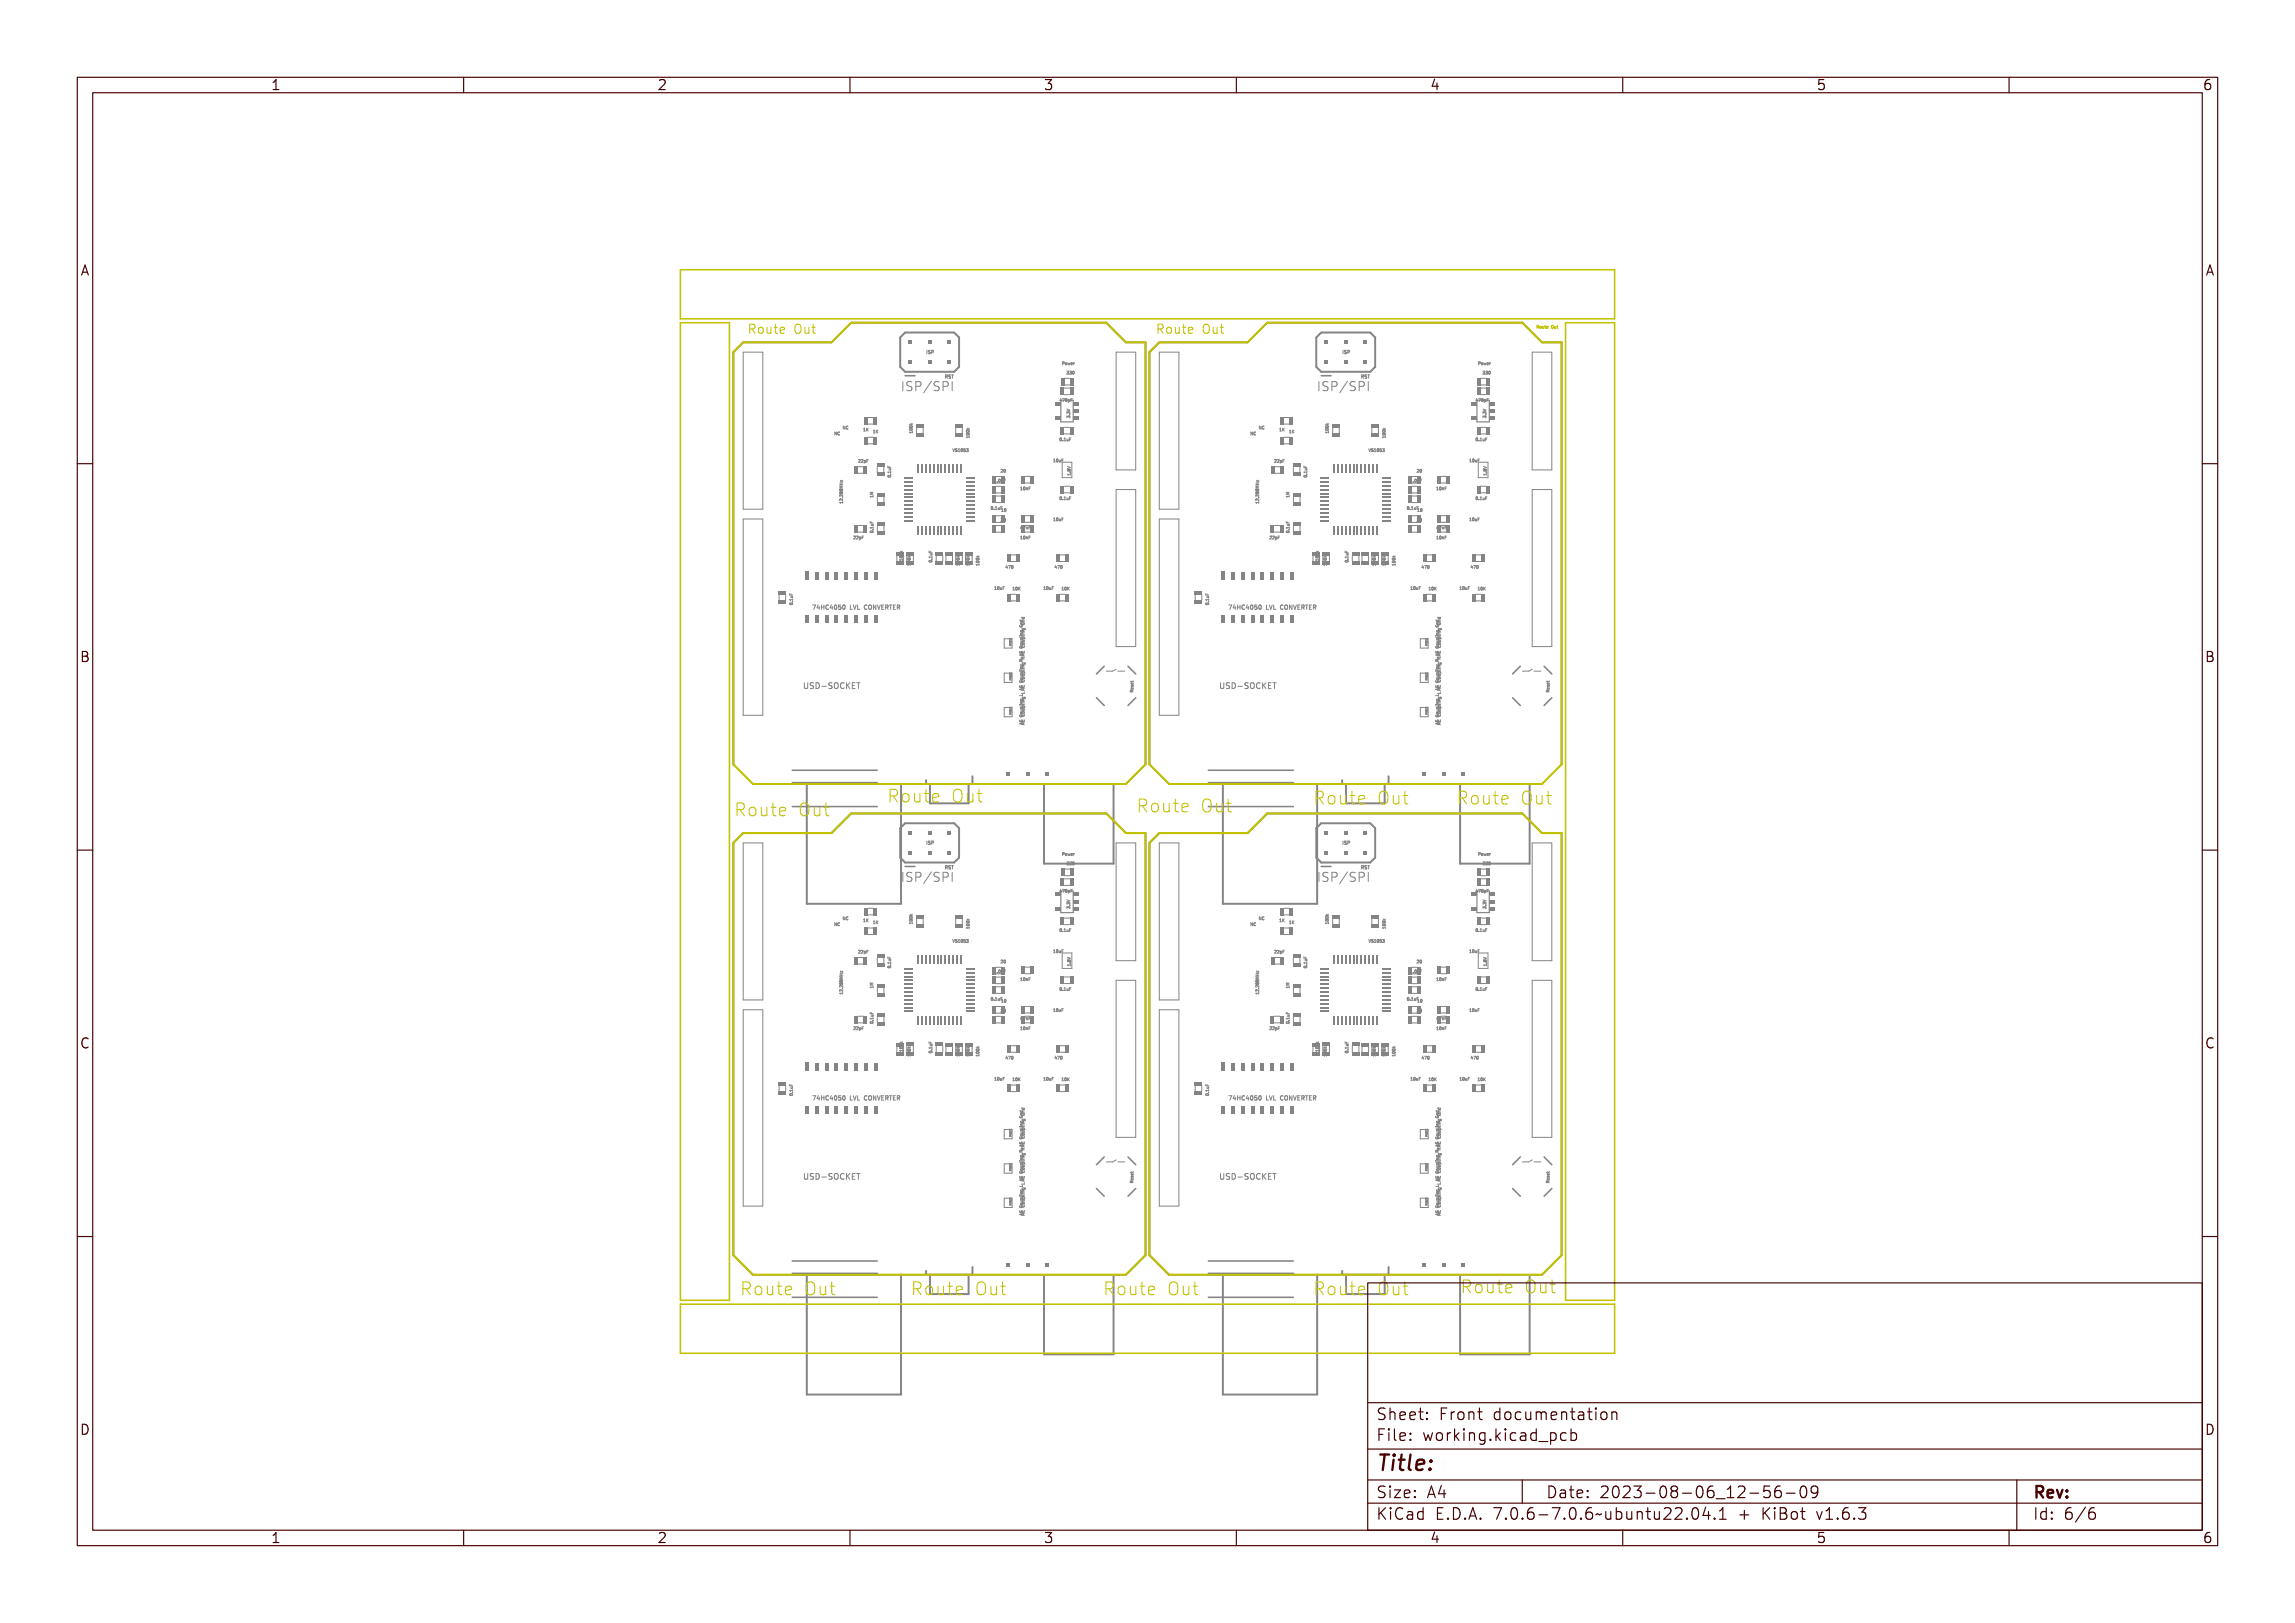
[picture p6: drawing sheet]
<svg xmlns="http://www.w3.org/2000/svg" width="297mm" height="210mm" viewBox="0 0 297 210" stroke-linecap="round" stroke-linejoin="round" font-family="sans-serif">
<defs><g id="words">
<text font-size="2.7" fill="#480000" x="178" y="190.3">Title:</text>
<g font-size="2.2" fill="#c2c200">
<text x="94.9" y="105.8">Route Out</text>
<text x="114.7" y="104">Route Out</text>
<text x="147" y="105.3">Route Out</text>
<text x="169.8" y="104.2">Route Out</text>
<text x="188.4" y="104.2">Route Out</text>
<text x="95.7" y="167.7">Route Out</text>
<text x="117.8" y="167.7">Route Out</text>
<text x="142.7" y="167.7">Route Out</text>
<text x="169.8" y="167.7">Route Out</text>
<text x="188.9" y="167.5">Route Out</text>
</g>
<g font-size="2" fill="#480000">
<text x="178" y="183.7">Sheet: Front documentation</text>
<text x="178" y="186.5">File: working.kicad_pcb</text>
<text x="178" y="193.9">Size: A4</text>
<text x="178" y="196.6">KiCad E.D.A. 7.0.6-7.0.6~ubuntu22.04.1 + KiBot v1.6.3</text>
<text x="200" y="193.9">Date: 2023-08-06_12-56-09</text>
<text x="263" y="196.6">Id: 6/6</text>
<text x="263" y="193.9">Rev:</text>
</g>
<g font-size="1.7" fill="#480000">
<text x="35" y="11.7">1</text>
<text x="85" y="11.7">2</text>
<text x="135" y="11.7">3</text>
<text x="185" y="11.7">4</text>
<text x="235" y="11.7">5</text>
<text x="285" y="11.7">6</text>
<text x="10.5" y="35.7">A</text>
<text x="285.5" y="35.7">A</text>
<text x="10.5" y="85.6">B</text>
<text x="285.5" y="85.6">B</text>
<text x="10.5" y="135.7">C</text>
<text x="285.5" y="135.7">C</text>
<text x="10.5" y="185.6">D</text>
<text x="285.5" y="185.6">D</text>
<text x="35" y="199.7">1</text>
<text x="85" y="199.7">2</text>
<text x="135" y="199.7">3</text>
<text x="185" y="199.7">4</text>
<text x="235" y="199.7">5</text>
<text x="285" y="199.7">6</text>
</g>
<g font-size="1.6" fill="#c2c200">
<text x="96.7" y="43.3">Route Out</text>
<text x="149.5" y="43.3">Route Out</text>
</g>
<g font-size="1.6" fill="#848484">
<text x="116.5" y="50.6">ISP/SPI</text>
<text x="170.3" y="50.6">ISP/SPI</text>
<text x="116.5" y="114.1">ISP/SPI</text>
<text x="170.3" y="114.1">ISP/SPI</text>
</g>
<g font-size="1" fill="#848484">
<text x="105.4" y="89.1">USD-SOCKET</text>
<text x="159.2" y="89.1">USD-SOCKET</text>
<text x="105.4" y="152.6">USD-SOCKET</text>
<text x="159.2" y="152.6">USD-SOCKET</text>
</g>
<g font-size=".8" fill="#848484">
<text x="105.1" y="78.9">74HC4050 LVL CONVERTER</text>
<text x="158.9" y="78.9">74HC4050 LVL CONVERTER</text>
<text x="105.1" y="142.4">74HC4050 LVL CONVERTER</text>
<text x="158.9" y="142.4">74HC4050 LVL CONVERTER</text>
</g>
<g font-size=".6" fill="#848484">
<text x="119.8" y="45.8">ISP</text>
<text x="173.6" y="45.8">ISP</text>
<text x="122.2" y="49">RST</text>
<text x="176.1" y="49">RST</text>
<text x="119.8" y="109.3">ISP</text>
<text x="122.2" y="112.5">RST</text>
<text x="173.6" y="109.3">ISP</text>
<text x="176.1" y="112.5">RST</text>
</g>
<g font-size=".5" fill="#848484">
<text x="137.6" y="47.2">Power</text>
<text x="191.4" y="47.2">Power</text>
<text x="137.1" y="52">470pF</text>
<text x="138.2" y="48.4">330</text>
<text x="190.9" y="52">470pF</text>
<text x="192" y="48.4">330</text>
<text x="107.9" y="56.3">NC</text>
<text x="109.2" y="55.5">NC</text>
<text x="111.2" y="59.9">22pF</text>
<text x="111.7" y="55.8">1K</text>
<text x="113.1" y="56">1K</text>
<text x="118.1" y="55.9" transform="rotate(-90 118.1 55.9)">100k</text>
<text x="123.6" y="58.5">VS1053</text>
<text x="125.4" y="56.7" transform="rotate(-90 125.4 56.7)">100k</text>
<text x="136.5" y="59.8">10uF</text>
<text x="137.1" y="57.1">0.1uF</text>
<text x="138.5" y="54.1" transform="rotate(-90 138.5 54.1)">3.3V</text>
<text x="161.8" y="56.3">NC</text>
<text x="163.1" y="55.5">NC</text>
<text x="165.1" y="59.9">22pF</text>
<text x="165.5" y="55.8">1K</text>
<text x="166.9" y="56">1K</text>
<text x="171.9" y="55.9" transform="rotate(-90 171.9 55.9)">100k</text>
<text x="177.4" y="58.5">VS1053</text>
<text x="179.3" y="56.7" transform="rotate(-90 179.3 56.7)">100k</text>
<text x="190.3" y="59.8">10uF</text>
<text x="190.9" y="57.1">0.1uF</text>
<text x="192.3" y="54.1" transform="rotate(-90 192.3 54.1)">3.3V</text>
<text x="109.1" y="64.8" transform="rotate(-90 109.1 64.8)">12.288MHz</text>
<text x="113" y="64.2" transform="rotate(-90 113 64.2)">1M</text>
<text x="115.3" y="61.8" transform="rotate(-90 115.3 61.8)">0.1uF</text>
<text x="128.2" y="65.9">0.1uF</text>
<text x="128.7" y="62.4">1.0uF</text>
<text x="129.6" y="61.1">20</text>
<text x="132" y="63.4">10nF</text>
<text x="137.1" y="64.7">0.1uF</text>
<text x="138.5" y="61.6" transform="rotate(-90 138.5 61.6)">1.8V</text>
<text x="162.9" y="64.8" transform="rotate(-90 162.9 64.8)">12.288MHz</text>
<text x="166.9" y="64.2" transform="rotate(-90 166.9 64.2)">1M</text>
<text x="182" y="65.9">0.1uF</text>
<text x="182.6" y="62.4">1.0uF</text>
<text x="183.5" y="61.1">20</text>
<text x="185.8" y="63.4">10nF</text>
<text x="190.9" y="64.7">0.1uF</text>
<text x="192.4" y="61.6" transform="rotate(-90 192.4 61.6)">1.8V</text>
<text x="110.4" y="69.8">22pF</text>
<text x="113" y="68.9" transform="rotate(-90 113 68.9)">0.1uF</text>
<text x="129.6" y="67.5">20</text>
<text x="129.7" y="66.2">10</text>
<text x="132" y="68.5">47nF</text>
<text x="132" y="69.8">10nF</text>
<text x="136.5" y="67.4">10uF</text>
<text x="164.2" y="69.8">22pF</text>
<text x="166.9" y="68.9" transform="rotate(-90 166.9 68.9)">0.1uF</text>
<text x="183.5" y="67.5">20</text>
<text x="183.5" y="66.2">10</text>
<text x="185.8" y="68.5">47nF</text>
<text x="185.8" y="69.8">10nF</text>
<text x="190.3" y="67.4">10uF</text>
<text x="116.8" y="72.4" transform="rotate(-90 116.8 72.4)">100k</text>
<text x="117.8" y="73.3" transform="rotate(-90 117.8 73.3)">100k</text>
<text x="120.6" y="72.7" transform="rotate(-90 120.6 72.7)">0.1uF</text>
<text x="124.2" y="73.3" transform="rotate(-90 124.2 73.3)">100k</text>
<text x="126.7" y="73.3" transform="rotate(-90 126.7 73.3)">100k</text>
<text x="128.9" y="76.3">10uF</text>
<text x="130.1" y="73.6">470</text>
<text x="131.2" y="76.4">10K</text>
<text x="135.2" y="76.3">10uF</text>
<text x="136.4" y="73.6">470</text>
<text x="137.6" y="76.4">10K</text>
<text x="170.7" y="72.4" transform="rotate(-90 170.7 72.4)">100k</text>
<text x="171.7" y="73.3" transform="rotate(-90 171.7 73.3)">100k</text>
<text x="174.5" y="72.7" transform="rotate(-90 174.5 72.7)">0.1uF</text>
<text x="178" y="73.3" transform="rotate(-90 178 73.3)">100k</text>
<text x="179.3" y="73.3" transform="rotate(-90 179.3 73.3)">100k</text>
<text x="180.6" y="73.3" transform="rotate(-90 180.6 73.3)">100k</text>
<text x="182.7" y="76.3">10uF</text>
<text x="183.9" y="73.6">470</text>
<text x="185.1" y="76.4">10K</text>
<text x="189.1" y="76.3">10uF</text>
<text x="190.3" y="73.6">470</text>
<text x="191.4" y="76.4">10K</text>
<text x="102.6" y="78.3" transform="rotate(-90 102.6 78.3)">0.1uF</text>
<text x="156.4" y="78.3" transform="rotate(-90 156.4 78.3)">0.1uF</text>
<text x="146.7" y="89.6" transform="rotate(-90 146.7 89.6)">Reset</text>
<text x="200.5" y="89.6" transform="rotate(-90 200.5 89.6)">Reset</text>
<text x="137.6" y="110.7">Power</text>
<text x="138.2" y="111.9">330</text>
<text x="191.4" y="110.7">Power</text>
<text x="192" y="111.9">330</text>
<text x="107.9" y="119.8">NC</text>
<text x="109.2" y="119">NC</text>
<text x="111.7" y="119.3">1K</text>
<text x="113.1" y="119.5">1K</text>
<text x="118.1" y="119.4" transform="rotate(-90 118.1 119.4)">100k</text>
<text x="137.1" y="115.5">470pF</text>
<text x="138.5" y="117.6" transform="rotate(-90 138.5 117.6)">3.3V</text>
<text x="161.8" y="119.8">NC</text>
<text x="163.1" y="119">NC</text>
<text x="165.5" y="119.3">1K</text>
<text x="166.9" y="119.5">1K</text>
<text x="171.9" y="119.4" transform="rotate(-90 171.9 119.4)">100k</text>
<text x="190.9" y="115.5">470pF</text>
<text x="111.2" y="123.4">22pF</text>
<text x="115.3" y="125.3" transform="rotate(-90 115.3 125.3)">0.1uF</text>
<text x="123.6" y="122">VS1053</text>
<text x="125.4" y="120.2" transform="rotate(-90 125.4 120.2)">100k</text>
<text x="128.7" y="125.9">1.0uF</text>
<text x="129.6" y="124.6">20</text>
<text x="136.5" y="123.3">10uF</text>
<text x="137.1" y="120.6">0.1uF</text>
<text x="138.5" y="125.1" transform="rotate(-90 138.5 125.1)">1.8V</text>
<text x="165.1" y="123.4">22pF</text>
<text x="169.1" y="125.3" transform="rotate(-90 169.1 125.3)">0.1uF</text>
<text x="177.4" y="122">VS1053</text>
<text x="179.3" y="120.2" transform="rotate(-90 179.3 120.2)">100k</text>
<text x="182.6" y="125.9">1.0uF</text>
<text x="183.5" y="124.6">20</text>
<text x="190.3" y="123.3">10uF</text>
<text x="190.9" y="120.6">0.1uF</text>
<text x="109.1" y="128.3" transform="rotate(-90 109.1 128.3)">12.288MHz</text>
<text x="113" y="127.7" transform="rotate(-90 113 127.7)">1M</text>
<text x="128.2" y="129.4">0.1uF</text>
<text x="129.6" y="131">20</text>
<text x="129.7" y="129.7">10</text>
<text x="132" y="126.9">10nF</text>
<text x="132" y="132">47nF</text>
<text x="136.5" y="130.9">10uF</text>
<text x="137.1" y="128.2">0.1uF</text>
<text x="162.9" y="128.3" transform="rotate(-90 162.9 128.3)">12.288MHz</text>
<text x="166.9" y="127.7" transform="rotate(-90 166.9 127.7)">1M</text>
<text x="182" y="129.4">0.1uF</text>
<text x="183.5" y="131">20</text>
<text x="183.5" y="129.7">10</text>
<text x="185.8" y="126.9">10nF</text>
<text x="185.8" y="132">47nF</text>
<text x="190.3" y="130.9">10uF</text>
<text x="190.9" y="128.2">0.1uF</text>
<text x="110.4" y="133.3">22pF</text>
<text x="113" y="132.4" transform="rotate(-90 113 132.4)">0.1uF</text>
<text x="116.8" y="135.9" transform="rotate(-90 116.8 135.9)">100k</text>
<text x="117.8" y="136.8" transform="rotate(-90 117.8 136.8)">100k</text>
<text x="120.6" y="136.2" transform="rotate(-90 120.6 136.2)">0.1uF</text>
<text x="124.2" y="136.8" transform="rotate(-90 124.2 136.8)">100k</text>
<text x="126.7" y="136.8" transform="rotate(-90 126.7 136.8)">100k</text>
<text x="130.1" y="137.1">470</text>
<text x="132" y="133.3">10nF</text>
<text x="136.4" y="137.1">470</text>
<text x="164.2" y="133.3">22pF</text>
<text x="166.9" y="132.4" transform="rotate(-90 166.9 132.4)">0.1uF</text>
<text x="170.7" y="135.9" transform="rotate(-90 170.7 135.9)">100k</text>
<text x="171.7" y="136.8" transform="rotate(-90 171.7 136.8)">100k</text>
<text x="174.5" y="136.2" transform="rotate(-90 174.5 136.2)">0.1uF</text>
<text x="178" y="136.8" transform="rotate(-90 178 136.8)">100k</text>
<text x="179.3" y="136.8" transform="rotate(-90 179.3 136.8)">100k</text>
<text x="180.6" y="136.8" transform="rotate(-90 180.6 136.8)">100k</text>
<text x="183.9" y="137.1">470</text>
<text x="185.8" y="133.3">10nF</text>
<text x="190.3" y="137.1">470</text>
<text x="102.6" y="141.8" transform="rotate(-90 102.6 141.8)">0.1uF</text>
<text x="128.9" y="139.8">10uF</text>
<text x="131.2" y="139.9">10K</text>
<text x="135.2" y="139.8">10uF</text>
<text x="137.6" y="139.9">10K</text>
<text x="156.4" y="141.8" transform="rotate(-90 156.4 141.8)">0.1uF</text>
<text x="182.7" y="139.8">10uF</text>
<text x="185.1" y="139.9">10K</text>
<text x="189.1" y="139.8">10uF</text>
<text x="191.4" y="139.9">10K</text>
<text x="146.7" y="153.1" transform="rotate(-90 146.7 153.1)">Reset</text>
<text x="200.5" y="153.1" transform="rotate(-90 200.5 153.1)">Reset</text>
</g>
<text font-size=".5" fill="#c2c200" x="198.8" y="42.5">Route Out</text>
</g></defs>
<g fill="none" stroke="#848484" stroke-width=".13">
<path d="M111.3 59.5a.16 .16 0 0 1 .2 .1 .16 .16 0 0 1-.2 .2l.2 .1h-.2l.1-.3zM111.3 59.6l-.2 .2h.2M111.6 59.5a.16 .16 0 0 1 .2 .1 .16 .16 0 0 1-.2 .2l.2 .1h-.2l.1-.3zM111.9 59.6a.12 .12 0 0 1 .2 .1 .12 .12 0 0 1-.2 .1v.2zM112.2 59.5h.2h-.2v.1h.2l-.2 .1v.2zM116.7 49.5h.6v.1h-.3v.9h.3v.1h-.6v-.1h.2v-.9h-.2zM117.6 49.5l.5-.1 .1 .1v.2a.25 .25 0 0 0-.3-.2 .25 .25 0 0 0-.1 .4 .39 .39 0 0 1 .5 .5 .39 .39 0 0 1-.7 .2v-.2a.27 .27 0 0 0 .3 .1 .27 .27 0 0 0 .1-.4 .37 .37 0 0 1-.4-.1 .37 .37 0 0 1 0-.5zM117.7 55.7h.3l.1-.1v.2h-.1h-.2l-.1 .1zM117.7 55.4a.18 .18 0 0 1 .2-.1 .18 .18 0 0 1 .1 .3h-.2zM117.7 55.1a.18 .18 0 0 1 .2-.1 .18 .18 0 0 1 .1 .3h-.2zM117.8 55.4l.2 .1h-.2zM117.8 55.1l.2 .1h-.2z"/>
<path d="M117.8 56h.1M117.8 54.7l.1 .1 .2-.1-.2 .2 .2 .1h-.4l.2-.1zM118.1 55.8v.2M118.5 49.5h.4a.37 .37 0 0 1 .3 .4 .37 .37 0 0 1-.5 .2v.5h-.2zM118.7 49.6h.2a.22 .22 0 0 1 .2 .2 .22 .22 0 0 1-.2 .2h-.2zM119.9 45.4h.2h-.1v.4h.1h-.2v-.4zM120 49.5h.2l-.6 1.2h-.2zM120.2 45.4h.2l-.2 .1a.15 .15 0 0 1 .2 .1 .15 .15 0 0 1 0 .2 .15 .15 0 0 1-.2-.1h.2l-.2-.1zM120.5 49.5l.4-.1 .1 .1v.2a.25 .25 0 0 0-.3-.2 .25 .25 0 0 0-.1 .4 .39 .39 0 0 1 .5 .5 .39 .39 0 0 1-.6 .2l-.1-.2a.27 .27 0 0 0 .4 .1 .27 .27 0 0 0 .1-.4 .37 .37 0 0 1-.5-.1 .37 .37 0 0 1 .1-.5zM120.5 45.4h.2a.14 .14 0 0 1 .1 .2 .14 .14 0 0 1-.2 .1l-.1 .1zM120.6 45.4l.1 .1v.1h-.1zM121.4 49.5h.3a.37 .37 0 0 1 .4 .4 .37 .37 0 0 1-.6 .2v.5h-.1z"/>
<path d="M121.5 49.6h.2a.22 .22 0 0 1 .2 .2 .22 .22 0 0 1-.2 .2h-.2zM122.3 48.6h.1a.12 .12 0 0 1 .1 .1 .12 .12 0 0 1-.1 .1l.2 .2-.2-.2-.1 .2zM122.3 49.5h.6v.1h-.2v.9h.2v.1h-.6v-.1h.3v-.9h-.3zM122.3 48.6h.1v.2h-.1zM122.6 48.6h.2l-.1 .1a.15 .15 0 0 1 .2 .1 .15 .15 0 0 1-.1 .2 .15 .15 0 0 1-.2-.1h.2l-.2-.2zM122.9 48.6h.3h-.1v.4l-.1-.4zM123.3 58.1l.1 .3 .1-.3M123.6 58.1l.1 .3 .2-.3-.1 .4zM123.9 58.1h.2l-.1 .1a.14 .14 0 0 1 .2 .2 .15 .15 0 0 1-.3 0h.2l-.2-.1zM124.2 58.1h.2v.3l.1 .1h-.2v-.1v-.3zM124.5 58.1h.1a.17 .17 0 0 1 .2 .2 .17 .17 0 0 1-.3 .1zM124.6 58.1l.1 .1-.1 .2z"/>
<path d="M124.8 58.1h.2h-.1v.1a.12 .12 0 0 1 .1 .1 .12 .12 0 0 1 0 .1 .12 .12 0 0 1-.2 0l.2-.1h-.2zM125.1 56.6h.3v-.1v.2v-.1h-.3v.1zM125.1 56.2a.18 .18 0 0 1 .2 0 .18 .18 0 0 1 .1 .2h-.3zM125.1 55.9a.18 .18 0 0 1 .2 0 .18 .18 0 0 1 .1 .2h-.3zM125.1 56.3h.3l-.2 .1zM125.1 56h.3l-.2 .1zM125.1 58.1h.2v.2a.11 .11 0 0 1 0 .1 .11 .11 0 0 1-.2 0h.2l-.1-.1 .1-.1zM125.2 55.6l.1 .1 .1-.2-.1 .2 .1 .1h-.3l.2-.1zM136.4 59.8h.2M136.4 59.5h.1M136.5 59.4h.2v.3v.1h-.2l.1-.1v-.2zM136.8 59.5l.1-.1a.17 .17 0 0 1 .1 .2 .17 .17 0 0 1-.2 .1z"/>
<path d="M136.9 59.5h.1l-.1 .3zM137.1 59.5l.1 .3 .1-.3v.3h-.2zM137.1 56.7h.1a.17 .17 0 0 1 .1 .2 .17 .17 0 0 1-.2 .1zM137.2 56.7l.1 .1-.1 .2zM137.2 51.6l.1 .4-.2-.1zM137.3 51.7v.2h-.2zM137.4 51.6h.2l-.1 .4 .1-.3zM137.4 59.4h.2l-.1 .1v.1h.1h-.1v.2zM137.5 57l.1 .1zM137.6 46.9h.2a.12 .12 0 0 1 .1 .1 .12 .12 0 0 1-.2 .1l-.1 .1zM137.7 46.9h.1v.1h-.1zM137.7 56.7h.2v.3v.1h-.2l.1-.1v-.3z"/>
<path d="M137.7 51.7l.1-.1a.17 .17 0 0 1 .1 .2 .17 .17 0 0 1-.2 .1zM137.8 51.7h.1l-.1 .2zM138 51.7h.1a.12 .12 0 0 1 .1 .1 .12 .12 0 0 1-.1 .1l-.1 .2zM138 56.8l.1 .2 .1-.2v.3l-.2-.1zM138.1 53l.4 .1-.4 .1 .3-.1zM138.1 53.9l.2 .1a.11 .11 0 0 1 .2-.1 .11 .11 0 0 1-.1 .2v-.2l-.1 .1-.1-.1-.1 .2zM138.1 53.3l.2 .1a.11 .11 0 0 1 .2-.1 .11 .11 0 0 1-.1 .2v-.2l-.1 .1-.1-.1-.1 .2zM138.2 46.9l.1 .3v-.2l.1 .2 .1-.3-.1 .3v-.1l-.1 .1zM138.2 48.1h.2v.1a.11 .11 0 0 1 0 .2 .11 .11 0 0 1-.2 0l.2-.1-.1-.1 .1-.1zM138.3 56.7h.2h-.1v.1h.1l-.1 .1v.2zM138.3 51.6h.2l-.1 .1v.1h.1h-.1v.2zM138.4 53.7h.1z"/>
<path d="M138.5 48.1h.2v.1a.11 .11 0 0 1 0 .2 .11 .11 0 0 1-.2 0l.2-.1-.1-.1 .1-.1zM138.6 47h.2v.1h-.2v.1h.2h-.1a.15 .15 0 0 1-.2 0 .15 .15 0 0 1 .1-.2zM138.6 51.6h.2M138.6 47l.1 .1h-.1zM138.9 48.1a.17 .17 0 0 1 .2 .1 .17 .17 0 0 1-.2 .2zM138.9 46.9l.2 .1h-.2v.2zM138.9 48.1l.1 .1v.2zM165.1 59.5a.16 .16 0 0 1 .2 .1 .16 .16 0 0 1-.1 .2l.1 .1h-.2l.2-.3zM165.1 59.6l-.2 .2h.3M165.4 59.5a.16 .16 0 0 1 .2 .1 .16 .16 0 0 1-.1 .2l.1 .1h-.2l.2-.3zM165.7 59.6h.1a.12 .12 0 0 1 .2 .1 .12 .12 0 0 1-.2 .1l-.1 .2zM166 59.5h.3h-.2v.1h.1l-.1 .1v.2z"/>
<path d="M170.5 49.5h.6v.1h-.2v.9h.2v.1h-.6v-.1h.2v-.9h-.2zM171.5 49.5l.4-.1 .2 .1v.2a.25 .25 0 0 0-.4-.2 .25 .25 0 0 0-.1 .4 .39 .39 0 0 1 .5 .5 .39 .39 0 0 1-.6 .2l-.1-.2a.27 .27 0 0 0 .4 .1 .27 .27 0 0 0 .1-.4 .37 .37 0 0 1-.4-.1 .37 .37 0 0 1 0-.5zM171.6 55.7h.3v-.1v.2h-.3v.1zM171.6 55.4a.18 .18 0 0 1 .2-.1 .18 .18 0 0 1 .1 .3h-.3zM171.6 55.1a.18 .18 0 0 1 .2-.1 .18 .18 0 0 1 .1 .3h-.3zM171.6 55.4l.3 .1h-.2zM171.6 55.1l.3 .1h-.2zM171.6 56h.1M171.7 54.7l.1 .1 .1-.1-.1 .2 .1 .1h-.4l.3-.1zM171.9 55.8v.2M172.4 49.5h.3a.37 .37 0 0 1 .4 .4 .37 .37 0 0 1-.6 .2v.5h-.1zM172.5 49.6h.2a.22 .22 0 0 1 .2 .2 .22 .22 0 0 1-.2 .2h-.2z"/>
<path d="M173.7 45.4h.2v.4h-.2h.1v-.4zM173.9 49.5h.1l-.6 1.2h-.1zM174.1 45.4h.2l-.2 .1a.15 .15 0 0 1 .2 .1 .15 .15 0 0 1-.1 .2 .15 .15 0 0 1-.2-.1h.2l-.2-.1zM174.3 49.5l.4-.1 .2 .1v.2a.25 .25 0 0 0-.4-.2 .25 .25 0 0 0 0 .4 .39 .39 0 0 1 .5 .5 .39 .39 0 0 1-.7 .2l-.1-.2a.27 .27 0 0 0 .4 .1 .27 .27 0 0 0 .1-.4 .37 .37 0 0 1-.4-.1 .37 .37 0 0 1 0-.5zM174.4 45.4h.1a.14 .14 0 0 1 .2 .2 .16 .16 0 0 1-.3 .1v.1zM174.4 45.4l.2 .1v.1h-.2zM175.2 49.5h.3a.37 .37 0 0 1 .4 .4 .37 .37 0 0 1-.5 .2v.5h-.2zM175.4 49.6h.1a.22 .22 0 0 1 .3 .2 .22 .22 0 0 1-.3 .2h-.1zM176.1 48.6h.1a.12 .12 0 0 1 .2 .1 .12 .12 0 0 1-.1 .1l.1 .2-.2-.2-.1 .2zM176.2 49.5h.6v.1h-.2v.9h.2v.1h-.6v-.1h.2v-.9h-.2zM176.2 48.6h.1v.2h-.1zM176.5 48.6h.2l-.2 .1a.15 .15 0 0 1 .2 .1 .15 .15 0 0 1 0 .2 .16 .16 0 0 1-.3-.1h.3l-.2-.2z"/>
<path d="M176.8 48.6h.3h-.1v.4l-.1-.4zM177.1 58.1l.2 .3 .1-.3M177.4 58.1l.2 .3 .1-.3-.1 .4zM177.8 58.1h.2l-.2 .1a.14 .14 0 0 1 .2 .2 .14 .14 0 0 1-.2 0h.2l-.2-.1zM178.1 58.1h.1v.3l.1 .1h-.2l.1-.4zM178.4 58.1a.17 .17 0 0 1 .2 .2 .17 .17 0 0 1-.2 .1zM178.5 58.1v.1v.2zM178.7 58.1h.2h-.2v.1a.12 .12 0 0 1 .2 .1 .12 .12 0 0 1-.1 .1 .12 .12 0 0 1-.1 0l.1-.1h-.1zM178.9 56.6h.4v-.1v.2v-.1h-.3l-.1 .1zM178.9 56.2a.18 .18 0 0 1 .3 0 .18 .18 0 0 1 .1 .2h-.3zM178.9 55.9a.18 .18 0 0 1 .3 0 .18 .18 0 0 1 .1 .2h-.3zM179 56.3h.3l-.3 .1z"/>
<path d="M179 56h.3l-.3 .1zM179 58.1h.2l-.1 .2a.11 .11 0 0 1 .1 .1 .11 .11 0 0 1-.2 0h.1l-.1-.1 .1-.1zM179 55.6l.1 .1 .2-.2-.1 .2 .1 .1h-.4l.2-.1zM190.2 59.8h.2M190.2 59.5h.1M190.4 59.4h.1v.3l.1 .1h-.2l.1-.3zM190.7 59.5v-.1a.17 .17 0 0 1 .2 .2 .17 .17 0 0 1-.2 .1zM190.7 59.5h.1v.3zM191 59.5l.1 .3 .1-.3v.3h-.2zM191 56.7a.17 .17 0 0 1 .2 .2 .17 .17 0 0 1-.2 .1zM191 56.7l.1 .1v.2zM191.1 51.6l.1 .4-.3-.1z"/>
<path d="M191.1 51.7v.2h-.1zM191.3 51.6h.2l-.1 .4v-.3zM191.3 59.4h.2l-.2 .1v.1h.2h-.2v.2zM191.3 57l.1 .1zM191.5 46.9h.1a.12 .12 0 0 1 .1 .1 .12 .12 0 0 1-.2 .1v.1zM191.5 46.9h.2v.1h-.2zM191.6 51.7v-.1a.17 .17 0 0 1 .2 .2 .17 .17 0 0 1-.2 .1zM191.6 56.7h.1v.3l.1 .1h-.2l.1-.1v-.3zM191.6 51.7h.1v.2zM191.9 51.7a.12 .12 0 0 1 .2 .1 .12 .12 0 0 1-.2 .1v.2zM191.9 56.8l.1 .2 .1-.2v.3l-.2-.1zM191.9 53l.4 .1-.4 .1 .4-.1z"/>
<path d="M192 53.9l.1 .1a.11 .11 0 0 1 .2-.1 .11 .11 0 0 1 0 .2l-.1-.2-.1 .1-.1-.1v.2zM192 53.3l.1 .1a.11 .11 0 0 1 .2-.1 .11 .11 0 0 1 0 .2l-.1-.2-.1 .1-.1-.1v.2zM192 46.9l.1 .3 .1-.2 .1 .2 .1-.3-.1 .3-.1-.1-.1 .1zM192.1 48.1h.2l-.1 .1a.11 .11 0 0 1 .1 .2 .11 .11 0 0 1-.2 0l.2-.1-.2-.1 .2-.1zM192.2 51.6h.2l-.2 .1v.1h.2h-.2v.2zM192.2 56.7h.2h-.2v.1h.2l-.2 .1v.2zM192.2 53.7h.1zM192.4 48.1h.2l-.1 .1a.11 .11 0 0 1 .1 .2 .11 .11 0 0 1-.2 0l.2-.1-.2-.1 .2-.1zM192.4 47h.2v.1h-.2l.1 .1h.1a.15 .15 0 0 1-.2 0 .15 .15 0 0 1 0-.2zM192.4 51.6h.2M192.5 47l.1 .1h-.2zM192.7 48.1h.1a.17 .17 0 0 1 .1 .1 .17 .17 0 0 1-.2 .2z"/>
<path d="M192.7 46.9l.2 .1h-.1v.2zM192.8 48.1l.1 .1-.1 .2zM102.2 77.5h.3h.1v.2l-.3-.1-.1 .1zM102.2 76.9l.1 .1h.1v-.1v.1l.2 .1h-.4zM102.2 78.1a.18 .18 0 0 1 .3 0 .18 .18 0 0 1 0 .2h-.2zM102.3 78.2h.3h-.3zM102.3 77.2h.3v.1l-.3 .1 .3-.1zM102.5 77.9h.1zM105.1 78.3h.4l-.2 .6h-.1l.2-.5zM105.8 78.3h.1v.4v.2h-.1v-.2h-.2zM105.8 78.4v.3h-.2zM106 78.3h.1v.2h.2v-.2h.1v.6h-.1v-.3h-.2v.3h-.1z"/>
<path d="M106.5 78.4l.2-.1 .1 .1a.19 .19 0 0 0-.2 .2 .19 .19 0 0 0 .2 .2 .27 .27 0 0 1-.3-.1 .27 .27 0 0 1 0-.3zM107.1 78.3h.1v.4h.1l-.1 .2h-.1v-.2h-.2zM107.1 78.4v.3h-.1zM107.5 78.3a.27 .27 0 0 1 .2 .3 .27 .27 0 0 1-.2 .3l-.1-.3zM107.5 78.4a.23 .23 0 0 1 .2 .2 .23 .23 0 0 1-.2 .2zM107.9 78.3h.2l-.2 .1v.1a.18 .18 0 0 1 .3 .1 .18 .18 0 0 1-.1 .2 .18 .18 0 0 1-.3 0 .14 .14 0 0 0 .2 0 .14 .14 0 0 0 .1-.2 .14 .14 0 0 0-.2 0zM108.4 78.3a.27 .27 0 0 1 .2 .3 .27 .27 0 0 1-.2 .3l-.1-.3zM108.4 78.4a.23 .23 0 0 1 .2 .2 .23 .23 0 0 1-.2 .2zM108.7 64.6h.3l.1-.1v.2l-.1-.1h-.3v.1zM108.7 62.7h.4h-.4l.2 .1-.2 .1 .4 .1h-.4l.2-.2zM108.7 62.4h.4l-.2 .1v.1h.2h-.4h.1v-.1zM108.7 63.3l.2 .1a.1 .1 0 0 1 .1-.1 .1 .1 0 0 1 0 .2 .1 .1 0 0 1-.1 0h-.1a.11 .11 0 0 1-.1 0 .11 .11 0 0 1 0-.2z"/>
<path d="M108.7 63l.2 .1a.1 .1 0 0 1 .1-.1 .1 .1 0 0 1 0 .2 .1 .1 0 0 1-.1 0h-.1a.11 .11 0 0 1-.1 0 .11 .11 0 0 1 0-.2zM108.7 64.3l.1-.1 .2 .2 .1-.2v.2l-.3-.1-.1 .1zM108.7 63.7l.1-.1 .2 .2 .1-.2v.2l-.3-.1-.1 .1zM108.8 62.1l.2 .2 .1-.2v.2l-.3-.1v.1zM109 64l.1 .1zM109 64.9v.2M109 65h-.3l.1 .1M109.2 78.3h.1v.5l.3 .1h-.4zM109.6 78.3h.1l.1 .5 .2-.5-.1 .6h-.1zM110.1 78.3h.1v.5l.3 .1h-.4zM110.4 69.4a.16 .16 0 0 1 .3 .1 .16 .16 0 0 1-.2 .2l.2 .1h-.3l.2-.3zM110.7 69.4a.16 .16 0 0 1 .3 .1 .16 .16 0 0 1-.2 .2l.2 .1h-.3l.2-.3z"/>
<path d="M111 69.5h.1a.12 .12 0 0 1 .2 .1 .12 .12 0 0 1-.2 .1l-.1 .2zM111.1 78.4l.2-.1 .1 .1a.19 .19 0 0 0-.3 .2 .19 .19 0 0 0 .3 .2 .27 .27 0 0 1-.4-.1 .27 .27 0 0 1 .1-.3zM111.4 69.4h.2h-.2v.1h.2l-.2 .1v.2zM111.5 78.4l.1-.1a.27 .27 0 0 1 .2 .3 .27 .27 0 0 1-.2 .3l-.1-.2zM111.6 78.4a.22 .22 0 0 1 .1 .2 .22 .22 0 0 1-.1 .2zM111.9 78.3h.1l.2 .5v-.5h.1v.6h-.1l-.2-.5v.5h-.1zM112.3 78.3h.1l.1 .5 .2-.5h.1l-.2 .6h-.1zM112.6 68.1h.4v-.1v.2h-.3v.1zM112.6 67.4l.1 .2h.1v-.1v.1l.2 .1h-.4zM112.6 68.7a.18 .18 0 0 1 .3-.1 .18 .18 0 0 1 .1 .3h-.3zM112.7 68.7l.3 .1h-.2zM112.7 64.3h.1"/>
<path d="M112.7 67.8h.3v.1l-.3 .1 .3-.1zM112.8 78.3h.4l-.3 .1v.1h.3l-.3 .1v.2l.3 .1h-.4zM112.9 68.4l.1 .1zM113 64.1v.2M113.3 78.3h.1a.15 .15 0 0 1 .2 .1 .15 .15 0 0 1-.1 .2l.2 .3-.3-.3-.1 .3zM113.4 78.4a.1 .1 0 0 1 .1 .1 .1 .1 0 0 1-.1 .1zM113.7 78.3h.4l-.2 .1v.5v-.5zM114.2 78.3h.3l-.2 .1v.1h.2l-.2 .1v.2l.2 .1h-.3zM114.6 78.3h.2a.15 .15 0 0 1 .2 .1 .15 .15 0 0 1-.1 .2l.1 .3-.2-.3-.2 .3zM114.7 78.4h.1a.1 .1 0 0 1 .1 .1 .1 .1 0 0 1-.1 .1h-.1zM114.9 61h.3h.1v.2l-.1-.1h-.2l-.1 .1zM114.9 60.3l.1 .2h.1v-.1v.1l.2 .1h-.4z"/>
<path d="M114.9 61.6a.18 .18 0 0 1 .3-.1 .18 .18 0 0 1 0 .3h-.2zM115 61.6l.3 .1h-.3zM115 60.7h.3v.1l-.3 .1 .3-.1zM115.1 78.3h.3M115.2 61.3l.1 .1zM115.6 78.6h.2M115.9 78.3h-.3v.5h.3M116.1 78.6h.3v-.3h-.3v.5M116.3 78.6l.1 .2M116.4 72.2h.4v.2l-.3-.1v.1zM116.4 71.9a.18 .18 0 0 1 .3-.1 .18 .18 0 0 1 .1 .3h-.3zM116.4 71.6a.18 .18 0 0 1 .3-.1 .18 .18 0 0 1 .1 .3h-.3z"/>
<path d="M116.5 71.9l.3 .1h-.2zM116.5 71.6l.3 .1h-.2zM116.5 72.5h.1M116.5 71.2l.1 .2 .2-.2-.1 .2 .1 .1h-.4l.3-.1zM116.8 72.3v.2M117.5 73.1h.3v-.1v.2v-.1h-.3v.1zM117.5 72.8a.18 .18 0 0 1 .2-.1 .18 .18 0 0 1 .1 .2h-.3zM117.5 72.5a.18 .18 0 0 1 .2-.1 .18 .18 0 0 1 .1 .2h-.3zM117.5 72.8h.3l-.2 .1zM117.5 72.5h.3l-.2 .1zM117.6 72.1l.1 .1 .1-.1-.1 .1 .1 .1h-.4l.3-.1zM120.3 71.9h.3v.2v-.1h-.3v.1z"/>
<path d="M120.3 71.3v.1h.1v-.1v.1l.2 .1h-.3zM120.3 72.5a.18 .18 0 0 1 .2-.1 .18 .18 0 0 1 .1 .3h-.3zM120.3 72.5l.3 .1h-.2zM120.3 71.6h.3v.1l-.3 .1 .3-.1zM120.5 72.2l.1 .1zM123.8 73.1h.3l.1-.1v.2l-.1-.1h-.2l-.1 .1zM123.8 72.8a.18 .18 0 0 1 .2-.1 .18 .18 0 0 1 .1 .2h-.2zM123.8 72.5a.18 .18 0 0 1 .2-.1 .18 .18 0 0 1 .1 .2h-.2zM123.9 72.8h.2l-.2 .1zM123.9 72.5h.2l-.2 .1zM123.9 72.1l.1 .1 .2-.1-.2 .1 .2 .1h-.4l.2-.1zM125.1 72.1h.3"/>
<path d="M125.1 72.3v.1M125.1 72.6v.1M125.1 72.7v.1M125.1 72.4h.1M125.1 73.1h.3v-.1v.2v-.1h-.3v.1zM125.1 72.8a.18 .18 0 0 1 .2-.1 .18 .18 0 0 1 .1 .2h-.3zM125.1 72.5a.18 .18 0 0 1 .2-.1 .18 .18 0 0 1 .1 .2h-.3zM125.1 72.6h.1M125.1 72.6h.3M125.1 72.8h.3M125.1 72.3h.1M125.1 72.3h.3"/>
<path d="M125.1 72.4h.3M125.1 72.8h.3l-.2 .1zM125.1 72.5h.3l-.2 .1zM125.2 72.1l.1 .1 .1-.1-.1 .1 .1 .1h-.3l.2-.1zM125.2 71.9l.1 .2M125.4 72.6h.1M125.4 72.3h.1M125.4 72.3v.1M125.4 72.6v.1M125.4 72.7v.1M125.4 72.4h.1M125.4 72.9v.3"/>
<path d="M125.4 73.1h-.3l.1 .1M125.4 71.9l-.1 .1M126.4 73.1h.3v-.1v.2v-.1h-.3v.1zM126.4 72.8a.18 .18 0 0 1 .2-.1 .18 .18 0 0 1 .1 .2h-.3zM126.4 72.5a.18 .18 0 0 1 .2-.1 .18 .18 0 0 1 .1 .2h-.3zM126.4 72.8h.3l-.2 .1zM126.4 72.5h.3l-.2 .1zM126.4 72.1l.1 .1 .2-.1-.1 .1 .1 .1h-.4l.3-.1zM128.2 65.6h.1a.17 .17 0 0 1 .2 .2 .17 .17 0 0 1-.3 .1zM128.3 65.6l.1 .1-.1 .2zM128.6 65.9h.1zM128.7 76.3h.2"/>
<path d="M128.8 76h-.1M128.8 62h.1v.3l.1 .1h-.2l.1-.1v-.2zM128.8 65.6h.2v.3h.1h-.3h.1v-.3zM128.9 76l.1-.1v.4h.1h-.2h.1v-.3zM129.1 62.3l.1 .1zM129.1 65.7l.1 .2 .1-.2v.2h-.2zM129.2 76l.1-.1a.17 .17 0 0 1 .1 .2 .17 .17 0 0 1-.2 .2zM129.3 76h.1l-.1 .3zM129.4 62.1v-.1a.17 .17 0 0 1 .2 .2 .17 .17 0 0 1-.2 .2zM129.4 62.1h.1v.3zM129.4 65.6h.3h-.2v.1h.1l-.1 .1v.1zM129.5 76l.1 .3 .1-.3v.3h-.2z"/>
<path d="M129.7 62.1l.1 .3 .1-.3v.3h-.2zM129.8 75.9h.2l-.1 .1v.1h.1h-.1v.2zM130 62h.2l-.2 .1v.1h.2h-.2v.2zM130.3 73.2v.4l-.2-.1zM130.3 73.2v.2h-.1zM130.4 73.2h.3l-.2 .4 .1-.4zM130.7 73.2h.1a.17 .17 0 0 1 .2 .2 .17 .17 0 0 1-.3 .1zM130.8 73.2l.1 .1-.1 .2zM131.1 76.3h.2M131.1 76.1h.1M131.3 76h.1v.3l.1 .1h-.2l.1-.4zM131.6 76a.17 .17 0 0 1 .2 .2 .17 .17 0 0 1-.2 .1z"/>
<path d="M131.6 76l.1 .1v.2zM131.9 76v.2l.2-.2-.1 .1 .1 .3-.2-.2v.2zM132.1 69.4h.1v.3l.1 .1h-.2v-.1v-.3zM132.1 63.1l.1-.1v.4h.1h-.2v-.3zM132.2 79.9h.4l-.1 .1-.2 .1v-.2M132.2 68.1v.4l-.2-.1zM132.2 68.2v.2h-.1zM132.3 68.1h.3l-.2 .4 .1-.3zM132.4 69.4a.17 .17 0 0 1 .2 .2 .17 .17 0 0 1-.2 .1zM132.4 63.1v-.1a.17 .17 0 0 1 .2 .2 .17 .17 0 0 1-.2 .2zM132.4 69.4l.1 .1-.1 .2zM132.4 63.1l.1 .1-.1 .2z"/>
<path d="M132.6 68.2h.2l.1 .3-.1-.3-.2 .3zM132.6 69.5h.2l.1 .3-.1-.3-.2 .3zM132.6 63.1l.2 .1 .1 .2-.1-.2-.2 .2zM132.9 68.1h.3l-.2 .1v.1h.2h-.2v.2zM132.9 69.4h.3h-.2v.1h.2l-.2 .1v.2zM132.9 63h.3l-.2 .1v.1h.2h-.2v.2zM135.1 76.3h.2M135.1 76h.1M135.3 76l.1-.1v.4h.1h-.2v-.3zM135.6 76v-.1a.17 .17 0 0 1 .2 .2 .17 .17 0 0 1-.2 .2zM135.6 76h.1v.3zM135.9 76l.1 .3 .1-.3v.3h-.2z"/>
<path d="M136.2 75.9h.2l-.2 .1v.1h.2h-.2v.2zM136.4 67.4h.2M136.4 67.1h.1M136.5 67.1l.2-.1v.4h-.2h.1v-.3zM136.6 73.2l.1 .4-.2-.1zM136.6 73.2v.2h-.1zM136.8 73.2h.2l-.1 .4v-.4zM136.8 67.1l.1-.1a.17 .17 0 0 1 .1 .2 .17 .17 0 0 1-.2 .2zM136.9 67.1l.1 .1-.1 .2zM137.1 73.2a.17 .17 0 0 1 .2 .2 .17 .17 0 0 1-.2 .1zM137.1 67.1l.1 .3 .1-.3v.3h-.2zM137.1 64.4l.1-.1a.17 .17 0 0 1 .1 .2 .17 .17 0 0 1-.2 .1z"/>
<path d="M137.2 73.2l.1 .1-.1 .2zM137.2 64.4h.1l-.1 .2zM137.4 76.3h.2M137.4 67h.2l-.1 .1v.1h.1h-.1v.2zM137.5 76.1h-.1M137.5 64.6l.1 .1zM137.6 76h.2v.3v.1h-.2l.1-.4zM137.7 64.3h.2v.3v.1h-.2l.1-.1v-.2zM137.9 76h.1a.17 .17 0 0 1 .1 .2 .17 .17 0 0 1-.2 .1zM138 76l.1 .1-.1 .2zM138 64.4l.1 .2 .1-.2v.3h-.2zM138.2 61.4h.3v-.1v.2v-.1h-.3v.1z"/>
<path d="M138.2 60.4l.3 .1-.3 .2 .3-.2zM138.2 60.7l.1 .1a.11 .11 0 0 1 .2-.1 .1 .1 0 0 1 0 .2 .1 .1 0 0 1-.2 0 .11 .11 0 0 1-.1 0 .11 .11 0 0 1 0-.2zM138.2 76l.1 .2 .2-.2-.2 .1 .2 .3-.2-.2-.1 .2zM138.3 64.3h.2l-.1 .1v.1h.1h-.1v.2zM138.5 61.1h.1M156.1 77.5h.3v.2l-.3-.1v.1zM156.1 76.9v.1h.1l.1-.1v.1l.1 .1h-.3zM156.1 78.1a.18 .18 0 0 1 .2 0 .18 .18 0 0 1 .1 .2h-.3zM156.1 78.2h.3h-.2zM156.2 77.2h.2v.1l-.2 .1 .2-.1zM156.4 77.9h.1M159 78.3h.3l-.2 .6h-.1l.2-.5z"/>
<path d="M159.6 78.3h.1v.4h.1l-.1 .2h-.1v-.2h-.2zM159.6 78.4v.3h-.1zM159.9 78.3v.2h.3v-.2v.6v-.3h-.3v.3zM160.4 78.4l.2-.1 .1 .1a.19 .19 0 0 0-.3 .2 .19 .19 0 0 0 .3 .2 .27 .27 0 0 1-.4-.1 .27 .27 0 0 1 .1-.3zM161 78.3h.1v.4v.2h-.1v-.2h-.2zM161 78.4v.3h-.2zM161.3 78.3a.27 .27 0 0 1 .3 .3 .27 .27 0 0 1-.3 .3l-.1-.3zM161.4 78.4a.23 .23 0 0 1 .1 .2 .23 .23 0 0 1-.1 .2zM161.7 78.3h.3l-.2 .1v.1a.18 .18 0 0 1 .2 .1 .18 .18 0 0 1-.1 .2 .18 .18 0 0 1-.2 0 .14 .14 0 0 0 .2 0 .14 .14 0 0 0 0-.2 .14 .14 0 0 0-.2 0zM162.2 78.3a.27 .27 0 0 1 .3 .3 .27 .27 0 0 1-.3 .3l-.1-.3zM162.3 78.4a.23 .23 0 0 1 .1 .2 .23 .23 0 0 1-.1 .2zM162.5 64.6h.4v-.1v.2v-.1h-.3v.1z"/>
<path d="M162.5 62.7h.4h-.3l.2 .1-.2 .1 .3 .1h-.4l.2-.2zM162.5 62.4h.4l-.2 .1v.1h.2h-.4h.2v-.1zM162.6 63.3l.1 .1a.11 .11 0 0 1 .2-.1 .1 .1 0 0 1 0 .2 .1 .1 0 0 1-.2 0 .11 .11 0 0 1-.2 0 .11 .11 0 0 1 .1-.2zM162.6 63l.1 .1a.11 .11 0 0 1 .2-.1 .1 .1 0 0 1 0 .2 .1 .1 0 0 1-.2 0 .11 .11 0 0 1-.2 0 .11 .11 0 0 1 .1-.2zM162.6 64.3l.1-.1 .2 .2v-.2v.2l-.3-.1v.1zM162.6 63.7l.1-.1 .2 .2v-.2v.2l-.3-.1v.1zM162.6 62.1l.3 .2v-.2v.2l-.2-.1-.1 .1zM162.8 64l.1 .1zM162.9 65h-.4l.1 .1M162.9 64.9v.2M163.1 78.3v.5l.3 .1h-.3zM163.5 78.3l.2 .5 .1-.5h.1l-.2 .6h-.1z"/>
<path d="M164 78.3h.1v.5l.2 .1h-.3zM164.3 69.4a.16 .16 0 0 1 .2 .1 .16 .16 0 0 1-.2 .2l.2 .1h-.2l.2-.3zM164.6 69.4a.16 .16 0 0 1 .2 .1 .16 .16 0 0 1-.2 .2l.2 .1h-.2l.2-.3zM164.9 69.5a.12 .12 0 0 1 .2 .1 .12 .12 0 0 1-.2 .1v.2zM164.9 78.4l.2-.1 .1 .1a.19 .19 0 0 0-.3 .2 .19 .19 0 0 0 .3 .2 .27 .27 0 0 1-.4-.1 .27 .27 0 0 1 .1-.3zM165.2 69.4h.2h-.1v.1h.1l-.1 .1v.2zM165.3 78.4l.1-.1a.27 .27 0 0 1 .3 .3 .27 .27 0 0 1-.3 .3l-.1-.2zM165.4 78.4a.22 .22 0 0 1 .2 .2 .22 .22 0 0 1-.2 .2zM165.8 78.3h.1l.1 .5v-.5h.1v.6h-.1l-.2-.5v.5zM166.2 78.3h.1l.1 .5 .1-.5h.1l-.2 .6h-.1zM166.5 68.1h.3l.1-.1v.2h-.1h-.3v.1zM166.5 67.4v.2h.1l.1-.1v.1l.2 .1h-.4z"/>
<path d="M166.5 68.7a.18 .18 0 0 1 .2-.1 .18 .18 0 0 1 .1 .3h-.3zM166.5 68.7l.3 .1h-.2zM166.5 64.3h.1M166.6 67.8h.3l-.1 .1-.2 .1 .2-.1zM166.7 78.3h.3l-.2 .1v.1h.2l-.2 .1v.2l.2 .1h-.3zM166.8 68.4l.1 .1zM166.8 64.1v.2M167.1 78.3h.2a.15 .15 0 0 1 .2 .1 .15 .15 0 0 1-.1 .2l.1 .3-.2-.3-.2 .3zM167.2 78.4h.1a.1 .1 0 0 1 .1 .1 .1 .1 0 0 1-.1 .1h-.1zM167.5 78.3h.5l-.2 .1v.5h-.1v-.5zM168 78.3h.4l-.3 .1v.1h.3l-.3 .1v.2l.3 .1h-.4zM168.5 78.3h.1a.15 .15 0 0 1 .2 .1 .15 .15 0 0 1-.1 .2l.2 .3-.3-.3-.1 .3z"/>
<path d="M168.6 78.4a.1 .1 0 0 1 .1 .1 .1 .1 0 0 1-.1 .1zM168.7 60.3v.2h.4M168.8 61h.3v.2v-.1h-.3v.1zM168.8 60.3v.2h.1l.1-.1v.1l.1 .1h-.3zM168.8 61.6a.18 .18 0 0 1 .2-.1 .18 .18 0 0 1 .1 .3h-.3zM168.8 61.6a.18 .18 0 0 1 .2-.1 .18 .18 0 0 1 .1 .2 .18 .18 0 0 1-.2 .1 .18 .18 0 0 1-.1-.2zM168.8 61.6l.3 .1h-.2zM168.9 60.7h.2v.1l-.2 .1 .2-.1zM168.9 60.7h.2M168.9 60.4v.1M168.9 78.3h.4M169.1 61.3v.1z"/>
<path d="M169.1 61.3h.1M169.1 60.7h.1M169.1 60.7v.1h-.2M169.1 61.3v.1M169.1 61v.2M169.1 61.1h-.4l.2 .1M169.5 78.6h.1M169.7 78.3h-.2v.5h.2M170 78.6h.2l.1-.3h-.3v.5M170.1 78.6l.2 .2M170.3 72.2h.3h.1v.2l-.4-.1v.1zM170.3 71.9a.18 .18 0 0 1 .2-.1 .18 .18 0 0 1 .1 .3h-.3z"/>
<path d="M170.3 71.6a.18 .18 0 0 1 .2-.1 .18 .18 0 0 1 .1 .3h-.3zM170.3 71.9l.3 .1h-.2zM170.3 71.6l.3 .1h-.2zM170.4 72.5h.1M170.4 71.2l.1 .2 .2-.2-.2 .2 .2 .1h-.4l.2-.1zM170.6 72.3v.2M171.3 73.1h.3l.1-.1v.2l-.1-.1h-.2l-.1 .1zM171.3 72.8a.18 .18 0 0 1 .2-.1 .18 .18 0 0 1 .1 .2h-.2zM171.3 72.5a.18 .18 0 0 1 .2-.1 .18 .18 0 0 1 .1 .2h-.2zM171.4 72.8h.2l-.2 .1zM171.4 72.5h.2l-.2 .1zM171.4 72.1l.1 .1 .2-.1-.2 .1 .2 .1h-.4l.2-.1z"/>
<path d="M174.1 71.9h.3h.1v.2l-.1-.1h-.3v.1zM174.1 71.3v.1h.2v-.1v.1l.2 .1h-.4zM174.1 72.5a.18 .18 0 0 1 .2-.1 .18 .18 0 0 1 .1 .3h-.3zM174.1 72.5l.3 .1h-.2zM174.2 71.6h.3v.1l-.3 .1 .2-.1zM174.4 72.2l.1 .1zM177.7 73.1h.3v-.1v.2v-.1h-.3v.1zM177.7 72.8a.18 .18 0 0 1 .2-.1 .18 .18 0 0 1 .1 .2h-.3zM177.7 72.5a.18 .18 0 0 1 .2-.1 .18 .18 0 0 1 .1 .2h-.3zM177.7 72.8h.3l-.2 .1zM177.7 72.5h.3l-.2 .1zM177.8 72.1l.1 .1 .1-.1-.1 .1 .1 .1h-.4l.3-.1z"/>
<path d="M178.9 73.1h.4v-.1v.2v-.1h-.3l-.1 .1zM178.9 72.8a.18 .18 0 0 1 .3-.1 .18 .18 0 0 1 .1 .2h-.3zM178.9 72.5a.18 .18 0 0 1 .3-.1 .18 .18 0 0 1 .1 .2h-.3zM179 72.8h.3l-.3 .1zM179 72.5h.3l-.3 .1zM179 72.1l.1 .1 .2-.1-.1 .1 .1 .1h-.4l.2-.1zM180.2 73.1h.3l.1-.1v.2l-.1-.1h-.3v.1zM180.2 72.8a.18 .18 0 0 1 .2-.1 .18 .18 0 0 1 .1 .2h-.3zM180.2 72.5a.18 .18 0 0 1 .2-.1 .18 .18 0 0 1 .1 .2h-.3zM180.2 72.8h.3l-.2 .1zM180.2 72.5h.3l-.2 .1zM180.3 72.1l.1 .1 .2-.1-.2 .1 .2 .1h-.4l.2-.1z"/>
<path d="M182.1 65.6a.17 .17 0 0 1 .2 .2 .17 .17 0 0 1-.2 .1zM182.1 65.6l.1 .1v.2zM182.5 65.9h.1M182.6 76.3h.2M182.6 76h.1M182.6 62h.1v.3l.1 .1h-.2l.1-.1v-.2zM182.7 68.9h.7M182.7 68h.7M182.7 65.6h.1v.3h.1h-.2h.1v-.3zM182.8 76l.1-.1v.4h.1h-.2v-.3zM183 62.3v.1zM183 65.7l.1 .2 .1-.2v.2h-.2z"/>
<path d="M183.1 76v-.1a.17 .17 0 0 1 .2 .2 .17 .17 0 0 1-.2 .2zM183.1 76h.1v.3zM183.2 62.1l.1-.1a.17 .17 0 0 1 .1 .2 .17 .17 0 0 1-.2 .2zM183.3 62.1h.1l-.1 .3zM183.3 65.6h.2h-.2v.1h.2l-.2 .1v.1zM183.4 76l.1 .3 .1-.3v.3h-.2zM183.5 62.1l.1 .3 .1-.3v.3h-.2zM183.7 75.9h.2l-.2 .1v.1h.2h-.2v.2zM183.8 62h.2l-.1 .1v.1h.1h-.1v.2zM184.1 73.2l.1 .4-.2-.1zM184.1 73.2v.2h-.1zM184.3 73.2h.2l-.1 .4v-.4z"/>
<path d="M184.6 73.2a.17 .17 0 0 1 .2 .2 .17 .17 0 0 1-.2 .1zM184.7 73.2l.1 .1-.1 .2zM184.9 76.3h.2M185 76.1h-.1M185.1 76h.2v.3v.1h-.2l.1-.1v-.3zM185.4 76h.1a.17 .17 0 0 1 .1 .2 .17 .17 0 0 1-.2 .1zM185.5 76l.1 .1-.1 .2zM185.7 76v.2l.3-.2-.2 .1 .2 .3-.2-.2-.1 .2zM185.9 63.1l.1-.1v.4h.1h-.2l.1-.3zM185.9 69.4h.1v.3l.1 .1h-.2l.1-.4zM186 79.9h.4M186 68.1l.1 .4-.2-.1z"/>
<path d="M186 68.2v.2h-.1zM186.2 79.9v.2l.2-.1v-.1M186.2 68.1h.2l-.1 .4v-.3zM186.2 63.1v-.1a.17 .17 0 0 1 .2 .2 .17 .17 0 0 1-.2 .2zM186.2 69.4a.17 .17 0 0 1 .2 .2 .17 .17 0 0 1-.2 .1zM186.3 63.1l.1 .1-.1 .2zM186.3 69.4l.1 .1-.1 .2zM186.5 63.1l.2 .1v.2l-.1-.2-.1 .2zM186.5 68.2h.2v.3l-.1-.3-.1 .3zM186.5 69.5h.2v.3l-.1-.3-.1 .3zM186.8 63h.2l-.2 .1v.1h.2h-.2v.2zM186.8 68.1h.2l-.2 .1v.1h.2h-.2v.2z"/>
<path d="M186.8 69.4h.2h-.2v.1h.2l-.2 .1v.2zM188.9 76.3h.2M189 76h-.1M189.1 76l.1-.1v.4h.1h-.2h.1v-.3zM189.4 76l.1-.1a.17 .17 0 0 1 .1 .2 .17 .17 0 0 1-.2 .2zM189.5 76h.1l-.1 .3zM189.7 76l.1 .3 .1-.3v.3h-.2zM190 75.9h.2l-.1 .1v.1h.1h-.1v.2zM190.2 67.4h.2M190.2 67.1h.1M190.4 67.1l.1-.1v.4h.1h-.2l.1-.3zM190.5 73.2v.4l-.2-.1z"/>
<path d="M190.5 73.2v.2h-.2zM190.6 73.2h.2l-.1 .4 .1-.4zM190.7 67.1v-.1a.17 .17 0 0 1 .2 .2 .17 .17 0 0 1-.2 .2zM190.7 67.1l.1 .1v.2zM190.9 73.2h.1a.17 .17 0 0 1 .2 .2 .17 .17 0 0 1-.3 .1zM191 67.1l.1 .3 .1-.3v.3h-.2zM191 64.4v-.1a.17 .17 0 0 1 .2 .2 .17 .17 0 0 1-.2 .1zM191 73.2l.1 .1-.1 .2zM191 64.4h.1v.2zM191.3 76.3h.2M191.3 67h.2l-.2 .1v.1h.2h-.2v.2zM191.3 76.1h.1"/>
<path d="M191.3 64.6l.1 .1zM191.5 76h.1v.3l.1 .1h-.2l.1-.1v-.3zM191.6 64.3h.1v.3l.1 .1h-.2l.1-.1v-.2zM191.8 76a.17 .17 0 0 1 .2 .2 .17 .17 0 0 1-.2 .1zM191.8 76l.1 .1v.2zM191.9 64.4l.1 .2 .1-.2v.3h-.2zM192 61.4h.3l.1-.1v.2l-.1-.1h-.2l-.1 .1zM192 60.4l.4 .1-.4 .2 .3-.2zM192 60.7l.2 .1a.1 .1 0 0 1 .1-.1 .1 .1 0 0 1 0 .2 .1 .1 0 0 1-.1 0 .11 .11 0 0 1-.2 0 .11 .11 0 0 1 0-.2zM192 76l.1 .2 .2-.2-.1 .1 .1 .3-.2-.2-.1 .2zM192.2 64.3h.2l-.2 .1v.1h.2h-.2v.2zM192.3 61.1h.1z"/>
<path d="M104.1 88.3v.6l.1 .2 .3-.2v-.6M104.9 89.1h.2M105.2 88.3h-.2l-.1 .2v.2h.2M105.5 88.4h.1v.5a.13 .13 0 0 0 .1 .2 .13 .13 0 0 0 .1-.2v-.5h.1v.4a.24 .24 0 0 1-.2 .3 .24 .24 0 0 1-.2-.3zM106.1 88.4h.2h.2l-.1 .1a.15 .15 0 0 0-.2 0 .15 .15 0 0 0 .1 .2 .23 .23 0 0 1 .2 .4 .23 .23 0 0 1-.4-.1 .17 .17 0 0 0 .2 .1 .17 .17 0 0 0 .1-.3 .23 .23 0 0 1-.3-.1 .23 .23 0 0 1 0-.3zM106.7 88.4a.38 .38 0 0 1 .4 .4 .38 .38 0 0 1-.4 .3zM106.8 88.5a.28 .28 0 0 1 .2 .3 .28 .28 0 0 1-.2 .2zM107.4 88.8h.2v.1h-.2zM107.9 88.4h.2h.2l-.1 .1a.15 .15 0 0 0-.2 0 .15 .15 0 0 0 .1 .2 .23 .23 0 0 1 .2 .4 .23 .23 0 0 1-.4-.1 .17 .17 0 0 0 .2 .1 .17 .17 0 0 0 .1-.3 .23 .23 0 0 1-.3-.1 .23 .23 0 0 1 0-.3zM108.5 88.5l.1-.1a.36 .36 0 0 1 .3 .4 .36 .36 0 0 1-.3 .3l-.1-.2zM108.6 88.5a.3 .3 0 0 1 .2 .3 .3 .3 0 0 1-.2 .2v-.2zM109.1 88.5l.3-.1h.1v.1a.26 .26 0 0 0-.3 .3 .26 .26 0 0 0 .3 .2v.1a.34 .34 0 0 1-.4-.1 .34 .34 0 0 1 0-.4z"/>
<path d="M109.7 88.4h.1v.3l.3-.3h.1l-.3 .3 .3 .4h-.1l-.3-.3v.3h-.1zM110.3 88.4h.4v.1h-.3v.2h.3v.1h-.3v.2h.4v.1h-.5zM110.8 88.4h.6v.1h-.2v.6h-.1v-.6h-.3zM130.6 82.8h.3M130.6 82.6v.1h.3v-.1M130.6 82.8v.1M130.6 87v.1h.3v-.1M130.6 87.2v.2M130.6 91.5v.1h.3v-.1M130.6 91.7v.1M130.6 87.3h.3M130.6 91.7h.3"/>
<path d="M130.7 83v.1M130.7 87.4v.1M130.7 87.9l-.1 .1h.3M130.7 91.9v.1M130.7 92.3l-.1 .1h.3M130.7 87.5h.1M130.7 92h.1M130.7 87.9l.1 .1M130.7 87.9h.1M130.7 87.5v.1M130.7 92.3h.1M130.7 83.3l.2-.1v.2z"/>
<path d="M130.7 82.9l.2 .1h-.2zM130.7 82.7v.1l.1-.1 .1 .1v-.1v.1h-.2zM130.7 87.8l.2-.1v.2zM130.7 87.3l.2 .1-.2 .1zM130.7 87.1v.1l.1-.1 .1 .1v-.1v.2h-.2zM130.7 92.2l.2-.1v.2zM130.7 91.8l.2 .1h-.2zM130.7 91.6v.1l.1-.1 .1 .1v-.1v.1h-.2zM130.7 83.1v.1l.2-.1v.1v-.1l-.2 .1zM130.7 87.5v.1l.2-.1v.2v-.2l-.2 .2zM130.7 92v.1l.2-.1v.1v-.1l-.2 .1zM130.7 83.1h.1"/>
<path d="M130.7 87.6h.1M130.7 83.4l.2 .2h-.2zM130.7 87.9l.2 .1h-.2zM130.7 92.3l.2 .2h-.2zM130.7 83.3l.1 .1zM130.7 87.8h.1zM130.7 92.2h.1zM130.7 83.4l-.1 .1h.3M130.7 83.4h.1M130.7 83.5h.1h-.1zM130.7 87.9l.1 .1h-.1zM130.7 92.4h.1h-.1z"/>
<path d="M130.7 92.3l.1 .1M130.8 83.4h.1M130.8 82.6v.1M130.8 87.1h.1M130.8 91.5v.1M130.8 83.4v.1M130.8 83l-.1 .1M130.8 91.9l-.1 .1M130.8 83h.1M130.8 83.2v.1M130.8 87.6v.2M130.8 92.1v.1"/>
<path d="M130.8 91.9h.1M130.9 83h.1M130.9 87.4l-.2 .1M130.9 87.4h.1M130.9 91.9h.1M130.9 83v.1M130.9 87.4v.2M130.9 91.9v.1M130.9 83.2l-.3 .1h.3M130.9 87.6l-.3 .1 .3 .1M130.9 92.1h-.3l.3 .1M132 82.3h.1"/>
<path d="M132 80.3h.6M132 86.7h.1M132 91.2h.1M132 80.9a.17 .17 0 0 0 .1 .2 .17 .17 0 0 0 .2-.2M132 84.3a.17 .17 0 0 0 .1 .2 .17 .17 0 0 0 .2-.2M132 83.6a.17 .17 0 0 0 .1 .3 .18 .18 0 0 0 .2-.3M132 88.1a.17 .17 0 0 0 .1 .2 .17 .17 0 0 0 .2-.2M132 92.5a.17 .17 0 0 0 .1 .3 .18 .18 0 0 0 .2-.3M132 88.7a.17 .17 0 0 0 0 .3 .17 .17 0 0 0 .3-.1M132 93.2a.17 .17 0 0 0 0 .2 .17 .17 0 0 0 .3 0M132 82.7h.3l.1-.1-.1 .1h-.3v.1zM132 87.1h.3l.1-.1-.1 .2h-.3z"/>
<path d="M132 91.6h.3l.1-.1-.1 .1h-.3v.1zM132 82.4h.1zM132 80.5h.3a.12 .12 0 0 1-.1 .2 .12 .12 0 0 1-.1-.2zM132 86.8l.1 .1zM132 91.3h.1zM132 84.8l.4-.2-.1 .1 .1 .2zM132 89.2l.4-.1-.1 .1 .1 .2zM132 93.7l.4-.2-.1 .1 .1 .2zM132 90.1h.3l.1-.1v.2zM132 84.4h.1a.13 .13 0 0 0 .1 .2 .13 .13 0 0 0 .1-.2 .17 .17 0 0 1-.1 .2 .17 .17 0 0 1-.2-.2zM132 83.8h.1a.13 .13 0 0 0 .1 .2 .13 .13 0 0 0 .1-.2 .17 .17 0 0 1-.1 .2 .17 .17 0 0 1-.2-.2zM132 88.8h.1a.13 .13 0 0 0 .1 .2 .13 .13 0 0 0 .1-.2 .17 .17 0 0 1-.1 .3 .18 .18 0 0 1-.2-.3z"/>
<path d="M132 88.2h.1a.13 .13 0 0 0 .1 .2 .13 .13 0 0 0 .1-.2 .17 .17 0 0 1-.1 .3 .18 .18 0 0 1-.2-.3zM132 93.3h.1a.13 .13 0 0 0 .1 .1 .13 .13 0 0 0 .1-.1 .17 .17 0 0 1-.1 .2 .17 .17 0 0 1-.2-.2zM132 92.7h.1a.13 .13 0 0 0 .1 .1 .13 .13 0 0 0 .1-.1 .17 .17 0 0 1-.1 .2 .17 .17 0 0 1-.2-.2zM132 81.1h.1a.13 .13 0 0 0 .1 .2 .13 .13 0 0 0 .1-.2l-.1 .1v-.1h.1a.17 .17 0 0 1-.1 .2 .17 .17 0 0 1-.2-.2zM132 85.6h.2l.2-.1-.2 .2 .2 .1h-.4zM132.1 84.8l.1-.1v.1zM132.1 89.2h.1v.1zM132.1 93.7l.1-.1v.1zM132.1 85.6l.1 .1h-.1zM132.1 83h.2M132.1 82.8h.3M132.1 82.1h.2"/>
<path d="M132.1 81.6h.3v.1M132.1 80.8h.2M132.1 90.5h.3v.1M132.1 87.4h.2M132.1 87.2h.3M132.1 86.5h.2M132.1 86l.3 .1M132.1 91.9h.2M132.1 91.7h.3M132.1 91.2h.2M132.1 91h.2M132.1 81.6v.1h.2"/>
<path d="M132.1 92.2v.2h.2v-.1M132.1 83.5h.1M132.1 80.3v.1M132.1 86v.2M132.1 87.1v.1M132.1 87.8v.1M132.1 90.5v.1h.2M132.1 82.1h.1M132.1 80.4h.1M132.1 87.9h.1M132.1 86.2h.1M132.1 83.2h.3v.1l-.3 .1 .2-.1z"/>
<path d="M132.1 82.4h.2l.1-.1v.2l-.1-.1-.2 .1zM132.1 81.7h.3l.1 .2-.2-.2a.12 .12 0 0 1-.1 .2 .12 .12 0 0 1-.1-.2zM132.1 87.6h.3v.2h-.3l.2-.1zM132.1 86.8h.2l.1-.1v.2h-.1h-.2zM132.1 86.1h.3l.1 .2-.2-.1a.12 .12 0 0 1-.1 .2 .12 .12 0 0 1-.1-.2zM132.1 92.1h.3v.1l-.3 .1 .2-.1zM132.1 91.3h.2l.1-.1v.2l-.1-.1-.2 .1zM132.1 90.6h.3l.1 .2-.2-.2a.12 .12 0 0 1-.1 .2 .12 .12 0 0 1-.1-.2zM132.1 80.4h.2M132.1 83.5h.2M132.1 87.9h.2M132.1 87.8h.2"/>
<path d="M132.1 87.1h.2M132.1 86.2h.2M132.1 87.8h.1M132.1 87.1h.1M132.1 92.2h.1M132.1 92.2h.2M132.1 82h.3l-.3 .1 .3 .1h-.3zM132.1 80.8h.3l-.3 .1 .3 .1h-.3zM132.1 86.5l.3-.1-.3 .1 .3 .1h-.3zM132.1 90.9h.3l-.3 .1 .3 .1h-.3zM132.1 82.9a.13 .13 0 0 1 .2 0 .13 .13 0 0 1 .1 .1l.1 .1h-.4zM132.1 87.3a.13 .13 0 0 1 .2 0 .13 .13 0 0 1 .1 .2h.1h-.4z"/>
<path d="M132.1 91.8a.13 .13 0 0 1 .2 0 .13 .13 0 0 1 .1 .1l.1 .1h-.4zM132.1 85.6v-.2h-.1v.2h.3M132.2 82.1h.1M132.2 86.5h.1M132.2 91h.1M132.2 82.5h.3l.1-.1-.1 .1h-.3v.1zM132.2 86.9h.3l.1-.1-.1 .2h-.3v.1zM132.2 91.4h.3l.1-.1-.1 .1h-.3v.1zM132.2 82.2h.1M132.2 80.1l.3 .1a.13 .13 0 0 1-.1 .2 .13 .13 0 0 1-.1-.2zM132.2 86.6h.1M132.2 91v.1z"/>
<path d="M132.2 80.6a.18 .18 0 0 0 .2 .3 .18 .18 0 0 0 .1-.3h-.1v.1M132.2 82v.1M132.2 90.9v.1M132.2 84.7l.4-.1-.1 .1 .1 .2zM132.2 89.2l.4-.1-.1 .1 .1 .2zM132.2 93.6l.4-.1-.1 .1 .1 .2zM132.2 89.8h.3l.1-.2v.3zM132.2 84.3a.18 .18 0 0 0 .2 .2 .18 .18 0 0 0 .1-.2M132.2 83.5a.18 .18 0 0 0 .2 .3 .18 .18 0 0 0 .1-.3M132.2 93.2v.1l.1 .1M132.2 88a.18 .18 0 0 0 .2 .2 .18 .18 0 0 0 .1-.2M132.2 92.4a.18 .18 0 0 0 .2 .3 .18 .18 0 0 0 .1-.3"/>
<path d="M132.2 88.7v.1l.1 .1M132.2 84.3h.1a.14 .14 0 0 0 .1 .2 .14 .14 0 0 0 .1-.2 .18 .18 0 0 1-.1 .3 .18 .18 0 0 1-.2-.3zM132.2 83.7h.1a.14 .14 0 0 0 .1 .2 .14 .14 0 0 0 .1-.2 .18 .18 0 0 1-.1 .3 .18 .18 0 0 1-.2-.3zM132.2 88.8h.1a.14 .14 0 0 0 .1 .2 .14 .14 0 0 0 .1-.2 .18 .18 0 0 1-.1 .3 .18 .18 0 0 1-.2-.3zM132.2 88.1h.1a.14 .14 0 0 0 .1 .2 .14 .14 0 0 0 .1-.2 .18 .18 0 0 1-.1 .3 .18 .18 0 0 1-.2-.3zM132.2 93.2h.1a.14 .14 0 0 0 .1 .2 .14 .14 0 0 0 .1-.2 .18 .18 0 0 1-.1 .3 .18 .18 0 0 1-.2-.3zM132.2 92.6h.1a.14 .14 0 0 0 .1 .2 .14 .14 0 0 0 .1-.2 .18 .18 0 0 1-.1 .2 .18 .18 0 0 1-.2-.2zM132.2 80.8h.1a.14 .14 0 0 0 .1 .2 .14 .14 0 0 0 .1-.2l-.1 .1v-.1h.1a.19 .19 0 0 1-.1 .2 .19 .19 0 0 1-.2-.2zM132.2 85.2l.2 .1 .2-.1-.2 .1 .2 .2h-.4zM132.2 84.7v.1M132.2 89.1v.2M132.2 93.6v.1"/>
<path d="M132.2 84.8l.2-.1v.1zM132.2 89.2h.2v.1zM132.2 93.7l.2-.1v.1zM132.2 85.3h.1l.1 .1h-.2zM132.3 82.2h.2l.1-.1v.2l-.1-.1-.2 .1zM132.3 86.6h.2l.1-.1v.2l-.1-.1-.2 .1zM132.3 91h.2l.1-.1v.3l-.1-.1-.2 .1zM132.3 83h.3v.2l-.3 .1 .2-.1zM132.3 81.4h.3l.1 .2-.1-.1h-.1a.11 .11 0 0 1 .1 .1 .11 .11 0 0 1-.2 .1l-.1-.1zM132.3 87.5h.3v.2h-.3l.2-.1zM132.3 85.9h.3l.1 .2-.1-.2h-.1a.11 .11 0 0 1 .1 .2 .11 .11 0 0 1-.2 0l-.1-.1zM132.3 91.9h.3v.2l-.3 .1 .2-.2z"/>
<path d="M132.3 90.3h.3l.1 .2-.1-.1h-.1a.11 .11 0 0 1 .1 .1 .11 .11 0 0 1-.2 .1l-.1-.1zM132.3 83.3l.1-.1h.1v.2h-.2M132.3 82.8h.3M132.3 82.6h-.2v.2M132.3 82.6h.4M132.3 82.1h.3M132.3 81.9h.3M132.3 80.4h.3M132.3 83.3h-.2v.2M132.3 80.9l-.1 .1M132.3 92.2l.1-.1h.1v.2h-.2M132.3 87.8l.1-.2 .1 .1v.1h-.2"/>
<path d="M132.3 83.3v.1M132.3 81.8v.1M132.3 86.2v.1M132.3 90.6v.1M132.3 82.6v.2M132.3 91.5v.2M132.3 93.2v.2M132.3 91.5h-.2v.2M132.3 83h.1M132.3 80.9h.1M132.3 87.3h.3M132.3 87.1h.4"/>
<path d="M132.3 86.5h.3M132.3 86.3h.3M132.3 87.8h.1M132.3 88.7v.1M132.3 87.4h.1M132.3 87.1h.1M132.3 92.2v.1M132.3 92.2h.1M132.3 91.9h.1M132.3 91.7h.3M132.3 91.5h.4M132.3 91h.3"/>
<path d="M132.3 90.8h.3M132.3 92.5h.1M132.3 81.8l.3-.1-.3 .2 .3 .1h-.3zM132.3 80.5l.3-.1-.3 .2 .3 .1h-.3zM132.3 86.2h.3l-.3 .1 .3 .1h-.3zM132.3 90.7l.3-.1-.3 .1 .3 .2h-.3zM132.3 83v.1h-.2M132.3 80.3v.1M132.3 81.6v.1M132.3 86v.2M132.3 87.1v.1M132.3 87.4v.2h-.2"/>
<path d="M132.3 88.8v.1M132.3 90.5v.1M132.3 91.9v.1h-.2M132.3 83.5h.1M132.3 80.4h.1M132.3 86.2h.1M132.3 87.9h.1M132.3 82.6l.1-.2 .1 .1v.1M132.3 87.1l.1-.2h.1v.2M132.3 91.5l.1-.2 .1 .1v.1M132.3 81.7v.1M132.3 90.7v.1"/>
<path d="M132.3 90.6h.1M132.3 82.7a.14 .14 0 0 1 .2 0 .14 .14 0 0 1 .1 .2h.1h-.4zM132.3 87.2a.14 .14 0 0 1 .2-.1 .14 .14 0 0 1 .1 .2l.1 .1h-.4zM132.3 91.6a.14 .14 0 0 1 .2 0 .14 .14 0 0 1 .1 .2h.1h-.4zM132.3 80.6h-.2v.2M132.3 82.4l-.3 .1M132.3 81.9h-.2v.2M132.3 83.4v.1M132.3 84.6l-.3 .2 .3 .1M132.3 87.8v.1M132.3 89.8v.2h-.3M132.3 86.4h-.2v.1"/>
<path d="M132.3 90.8h-.2v.2M132.3 86.9h-.3M132.3 89.1l-.3 .1 .3 .1M132.3 85.4l-.2 .1M132.3 91.3h-.3M132.3 93.5l-.3 .1 .3 .2M132.4 85.3l-.1-.2h-.1v.2h.4M132.4 86.1h.1M132.4 86.1v.1M132.4 84.7v.2M132.4 89.1v.2M132.4 93.6v.1"/>
<path d="M132.5 82.8v.2h-.2M132.5 88.7a.18 .18 0 0 1 0 .2 .18 .18 0 0 1-.2 0M132.5 91.7v.2h-.2M132.5 93.2a.18 .18 0 0 1 0 .2 .18 .18 0 0 1-.2 0M132.5 87.3h.1M132.5 81.3v.2h-.2v-.2h.3l.1 .2M132.5 85.8v.1h-.2v-.1h.3l.1 .1M132.5 87.3v.1l-.2 .1M132.5 90.2v.2h-.2v-.2h.3l.1 .2M132.6 82.2l-.5 .1M132.6 81.7h-.3M132.6 84.6l-.4 .2 .4 .1"/>
<path d="M132.6 89.5v.2h-.4M132.6 86.7h-.5M132.6 86.1l-.3 .1M132.6 89.1l-.4 .1 .4 .1M132.6 85l-.2 .2M132.6 93.5l-.4 .2 .4 .1M132.6 91.1l-.4 .1M132.6 90.6h-.3M146.3 89.4h.2l.2-.1-.2 .2 .2 .1h-.4zM146.3 89.4h.1l.1 .2h-.2zM146.4 88.2v.1h.2l.1-.1v.1l-.3 .1-.1-.1zM146.4 88.8l.1 .1a.11 .11 0 0 1 0-.1 .11 .11 0 0 1 .2 0 .11 .11 0 0 1-.1 .2v-.2l-.1 .2h-.1z"/>
<path d="M146.4 89.1h.1v.2l.1-.1v-.1h.1a.14 .14 0 0 1-.2 .2 .14 .14 0 0 1-.1-.2zM146.4 88.5h.1v.2l.1-.1v-.1h.1a.14 .14 0 0 1-.2 .2 .14 .14 0 0 1-.1-.2zM146.4 89.1l.1 .2zM146.4 88.5l.1 .2zM157.9 88.3v.6l.2 .2 .3-.2v-.6M158.7 89.1h.3M159 88.3h-.2l-.1 .2 .1 .2h.2M159.3 88.4h.1v.5a.13 .13 0 0 0 .1 .2 .14 .14 0 0 0 .2-.2v-.5h.1v.4a.24 .24 0 0 1-.3 .3 .24 .24 0 0 1-.2-.3zM160 88.4h.2h.1v.1a.15 .15 0 0 0-.3 0 .15 .15 0 0 0 .2 .2 .23 .23 0 0 1 .1 .4 .23 .23 0 0 1-.4-.1 .17 .17 0 0 0 .3 .1 .17 .17 0 0 0 0-.3 .23 .23 0 0 1-.3-.1 .23 .23 0 0 1 .1-.3zM160.5 88.4a.38 .38 0 0 1 .5 .4 .38 .38 0 0 1-.5 .3zM160.6 88.5a.28 .28 0 0 1 .3 .3 .28 .28 0 0 1-.3 .2zM161.2 88.8h.3v.1h-.3z"/>
<path d="M161.8 88.4h.2h.1v.1a.15 .15 0 0 0-.3 0 .15 .15 0 0 0 .2 .2 .23 .23 0 0 1 .1 .4 .23 .23 0 0 1-.4-.1 .17 .17 0 0 0 .3 .1 .17 .17 0 0 0 0-.3 .23 .23 0 0 1-.2-.1 .23 .23 0 0 1 0-.3zM162.4 88.5v-.1a.36 .36 0 0 1 .4 .4 .36 .36 0 0 1-.4 .3l-.1-.2zM162.5 88.5a.3 .3 0 0 1 .2 .3 .3 .3 0 0 1-.2 .2l-.1-.2zM163 88.5l.3-.1h.1v.1a.26 .26 0 0 0-.4 .3 .26 .26 0 0 0 .4 .2v.1a.34 .34 0 0 1-.4-.1 .34 .34 0 0 1-.1-.4zM163.5 88.4h.1v.3l.3-.3h.1l-.2 .3 .3 .4h-.2l-.2-.3-.1 .3h-.1zM164.2 88.4h.4v.1h-.3v.2h.3v.1h-.3v.2h.3v.1h-.4zM164.7 88.4h.5v.1h-.2v.6h-.1v-.6h-.2zM184.5 82.6v.1h.2v-.1M184.5 82.8v.1M184.5 83.4v.1h.2M184.5 87v.1h.2v-.1M184.5 87.2v.2"/>
<path d="M184.5 91.5v.1h.2v-.1M184.5 91.7v.1M184.5 83.1h.1M184.5 82.8h.2M184.5 87.3h.2M184.5 91.7h.2M184.5 83v.1M184.5 87.4v.1M184.5 87.9v.1h.2M184.5 91.9v.1M184.5 92.3v.1h.2M184.5 83.4h.1"/>
<path d="M184.5 87.5h.1M184.5 92h.1M184.5 87.9h.1M184.5 87.5l.1 .1M184.5 92.3h.1M184.5 83.3l.3-.1v.2zM184.5 82.9l.3 .1h-.3zM184.5 82.7l.1 .1v-.1l.1 .1 .1-.1v.1h-.3zM184.5 87.8l.3-.1v.2zM184.5 87.3l.3 .1-.3 .1zM184.5 87.1l.1 .1v-.1l.1 .1 .1-.1v.2h-.3zM184.5 92.2l.3-.1v.2z"/>
<path d="M184.5 91.8l.3 .1h-.3zM184.5 91.6l.1 .1v-.1l.1 .1 .1-.1v.1h-.3zM184.5 83.1l.1 .1 .1-.1v.1v-.1l-.1 .1zM184.5 87.5l.1 .1 .1-.1v.2v-.2l-.1 .2zM184.5 92l.1 .1 .1-.1v.1v-.1l-.2 .1zM184.5 83.4l.3 .2h-.3zM184.5 87.9l.3 .1h-.3zM184.5 92.3l.3 .2h-.3zM184.6 83.3l.1 .1zM184.6 87.8h.1zM184.6 92.2h.1zM184.6 83.5h.1"/>
<path d="M184.6 87.9v.1zM184.6 92.4h.1M184.6 83.1h.1M184.6 87.5v.1M184.6 87.9h.1M184.6 92.3h.1M184.6 82.6v.1M184.6 87.1h.1M184.6 87.9v.1M184.6 91.5v.1M184.6 92.3v.1M184.6 83.4h.1"/>
<path d="M184.6 83.4v.1M184.6 83v.1M184.6 87.4v.1M184.6 91.9l-.1 .1M184.6 83h.1M184.6 87.4h.1M184.6 91.9h.1M184.7 83.2v.1M184.7 87.6v.2M184.7 92.1v.1M184.7 83h.1M184.7 83h-.1"/>
<path d="M184.7 87.4h.1M184.7 87.4h-.1M184.7 91.9h.1M184.7 91.9h-.1M184.7 83v.1M184.7 87.4v.2M184.7 91.9v.1M184.7 83.2l-.2 .1h.2M184.7 87.6l-.2 .1 .2 .1M184.7 92.1h-.2l.2 .1M185.8 82.3h.1M185.8 80.3h.6"/>
<path d="M185.8 86.7h.1M185.8 91.2h.1M185.8 80.9a.17 .17 0 0 0 .2 .2 .17 .17 0 0 0 .1-.2l-.1 .1M185.8 91.1v.1M185.8 88.1a.17 .17 0 0 0 .2 .2 .17 .17 0 0 0 .1-.2M185.8 93.2a.17 .17 0 0 0 .2 .2 .17 .17 0 0 0 .1-.2M185.8 83.6a.18 .18 0 0 0 .1 .3 .18 .18 0 0 0 .3-.1M185.8 84.3a.16 .16 0 0 0 .1 .2 .16 .16 0 0 0 .2 0M185.8 88.7a.16 .16 0 0 0 .1 .3 .16 .16 0 0 0 .2 0M185.8 92.5a.18 .18 0 0 0 .1 .3 .18 .18 0 0 0 .3-.1M185.8 82.7h.3l.1-.1v.1h-.3v.1zM185.8 87.1h.3l.1-.1v.2h-.3z"/>
<path d="M185.8 91.6h.3l.1-.1v.1h-.3v.1zM185.8 82.4h.1zM185.8 80.5h.4a.12 .12 0 0 1-.1 .2 .12 .12 0 0 1-.1-.2zM185.8 86.8l.1 .1zM185.8 91.3h.1zM185.9 84.8l.3-.2-.1 .1 .1 .2zM185.9 89.2l.3-.1-.1 .1 .1 .2zM185.9 93.7l.3-.2-.1 .1 .1 .2zM185.9 90.1h.3v-.1v.2zM185.9 84.4a.13 .13 0 0 0 .1 .2 .14 .14 0 0 0 .2-.2 .17 .17 0 0 1-.2 .2 .17 .17 0 0 1-.1-.2zM185.9 83.8a.13 .13 0 0 0 .1 .2 .14 .14 0 0 0 .2-.2 .17 .17 0 0 1-.2 .2 .17 .17 0 0 1-.1-.2zM185.9 88.8a.13 .13 0 0 0 .1 .2 .14 .14 0 0 0 .2-.2 .18 .18 0 0 1-.2 .3 .17 .17 0 0 1-.1-.3z"/>
<path d="M185.9 88.2a.13 .13 0 0 0 .1 .2 .14 .14 0 0 0 .2-.2 .18 .18 0 0 1-.2 .3 .17 .17 0 0 1-.1-.3zM185.9 93.3a.13 .13 0 0 0 .1 .1 .13 .13 0 0 0 .2-.1 .17 .17 0 0 1-.2 .2 .17 .17 0 0 1-.1-.2zM185.9 92.7a.13 .13 0 0 0 .1 .1 .13 .13 0 0 0 .2-.1 .17 .17 0 0 1-.2 .2 .17 .17 0 0 1-.1-.2zM185.9 81.1a.13 .13 0 0 0 .1 .2 .14 .14 0 0 0 .2-.2l-.2 .1v-.1h.2a.17 .17 0 0 1-.2 .2 .17 .17 0 0 1-.1-.2zM185.9 85.6h.1l.2-.1-.1 .2 .1 .1h-.3zM185.9 84.8l.2-.1v.1zM185.9 89.2h.2v.1zM185.9 93.7l.2-.1v.1zM185.9 85.6l.1 .1h-.1zM185.9 83h.3M185.9 82.1h.3M185.9 80.8h.3"/>
<path d="M185.9 87.4h.3M185.9 86.5h.3M185.9 91.9h.3M185.9 91.2h.3M185.9 91h.3M185.9 80.3l.1 .1h.2M185.9 82.1h.1M185.9 83.2h.3v.1l-.3 .1 .3-.1zM185.9 82.4h.3v-.1v.2v-.1l-.3 .1zM185.9 81.7h.4v.2l-.1-.2a.12 .12 0 0 1-.1 .2 .12 .12 0 0 1-.1-.2zM185.9 87.6h.3v.2h-.3l.3-.1zM185.9 86.8h.3v-.1v.2h-.3z"/>
<path d="M185.9 86.1h.4v.2l-.1-.1a.12 .12 0 0 1-.1 .2 .12 .12 0 0 1-.1-.2zM185.9 92.1h.3v.1l-.3 .1 .3-.1zM185.9 91.3h.3v-.1v.2v-.1l-.3 .1zM185.9 90.6h.4v.2l-.1-.2a.12 .12 0 0 1-.1 .2 .12 .12 0 0 1-.1-.2zM186 85.4h-.2v.2h.4M186 85.4h.1M186 82h.2l-.2 .1 .2 .1h-.3zM186 80.8h.2l-.2 .1 .2 .1h-.3zM186 86.5l.2-.1-.2 .1 .2 .1h-.3zM186 90.9h.2l-.2 .1 .2 .1h-.3zM186 85.4v.2M186 82.9a.13 .13 0 0 1 .2 0 .13 .13 0 0 1 0 .1l.1 .1h-.4z"/>
<path d="M186 87.3a.13 .13 0 0 1 .2 0 .13 .13 0 0 1 0 .2h.1h-.4zM186 91.8a.13 .13 0 0 1 .2 0 .13 .13 0 0 1 0 .1l.1 .1h-.4zM186 82.1h.1M186 91h.1M186 82.5h.3l.1-.1v.1h-.4v.1zM186 86.9h.3l.1-.1v.2h-.4v.1zM186 91.4h.3l.1-.1v.1h-.4v.1zM186 82.2h.1zM186 80.1l.4 .1a.13 .13 0 0 1-.1 .2 .13 .13 0 0 1-.1-.2zM186 86.6h.1zM186 91l.1 .1zM186 80.6a.18 .18 0 0 0 .2 .3 .18 .18 0 0 0 .2-.3h-.2v.1"/>
<path d="M186 88.7l.1 .2M186 82v.1M186 86.5h.1M186 90.9v.1M186 84.7l.4-.1-.1 .1 .1 .2zM186 89.2l.4-.1-.1 .1 .1 .2zM186 93.6l.4-.1-.1 .1 .1 .2zM186 89.8h.4v-.2v.3zM186 93.2a.18 .18 0 0 0 .2 .2 .18 .18 0 0 0 .2-.2M186 83.5v.2l.2 .1M186 84.3v.1l.1 .1M186 92.4v.2l.2 .1"/>
<path d="M186 88.7h.1M186 88h.1M186 84.3h.1a.14 .14 0 0 0 .1 .2 .14 .14 0 0 0 .2-.2 .18 .18 0 0 1-.2 .3 .18 .18 0 0 1-.2-.3zM186 83.7h.1a.14 .14 0 0 0 .1 .2 .14 .14 0 0 0 .2-.2 .18 .18 0 0 1-.2 .3 .18 .18 0 0 1-.2-.3zM186 88.8h.1a.14 .14 0 0 0 .1 .2 .14 .14 0 0 0 .2-.2 .18 .18 0 0 1-.2 .3 .18 .18 0 0 1-.2-.3zM186 88.1h.1a.14 .14 0 0 0 .1 .2 .14 .14 0 0 0 .2-.2 .18 .18 0 0 1-.2 .3 .18 .18 0 0 1-.2-.3zM186 93.2h.1a.14 .14 0 0 0 .1 .2 .14 .14 0 0 0 .2-.2 .18 .18 0 0 1-.2 .3 .18 .18 0 0 1-.2-.3zM186 92.6h.1a.14 .14 0 0 0 .1 .2 .14 .14 0 0 0 .2-.2 .18 .18 0 0 1-.2 .2 .18 .18 0 0 1-.2-.2zM186 80.8h.1a.14 .14 0 0 0 .1 .2 .14 .14 0 0 0 .2-.2l-.2 .1v-.1h.2a.19 .19 0 0 1-.2 .2 .19 .19 0 0 1-.2-.2zM186.1 85.2l.1 .1 .2-.1-.1 .1 .1 .2h-.4zM186.1 84.7v.1M186.1 89.1v.2"/>
<path d="M186.1 93.6v.1M186.1 84.8l.2-.1v.1zM186.1 89.2h.2v.1zM186.1 93.7l.2-.1v.1zM186.1 85.3h.1v.1h-.1zM186.1 82.2h.3v-.1v.2v-.1l-.3 .1zM186.1 86.6h.3v-.1v.2v-.1l-.3 .1zM186.1 91h.3v-.1v.3v-.1l-.3 .1zM186.1 83h.3v.2l-.3 .1 .3-.1zM186.1 81.4h.4v.2v-.1h-.1a.11 .11 0 0 1 0 .1 .11 .11 0 0 1-.1 .1l-.2-.1zM186.1 87.5h.3v.2h-.3l.3-.1zM186.1 85.9h.4v.2v-.2h-.1a.11 .11 0 0 1 0 .2 .11 .11 0 0 1-.1 0l-.2-.1z"/>
<path d="M186.1 91.9h.3v.2l-.3 .1 .3-.2zM186.1 90.3h.4v.2v-.1h-.1a.11 .11 0 0 1 0 .1 .11 .11 0 0 1-.1 .1l-.2-.1zM186.1 81.7h-.1l-.1-.1h.3l.1 .1M186.1 86.2h-.1l-.1-.2h.3l.1 .2M186.1 90.6h-.1l-.1-.1h.3l.1 .1M186.1 87.8l.1-.2 .2 .1v.1h-.2M186.1 92.2l.1-.1h.2v.2h-.2M186.1 81.8l.1 .1M186.1 86.2l.1 .1M186.1 90.6l.1 .1M186.1 81.3h.4v.2M186.1 90.2h.4v.2"/>
<path d="M186.1 82.6l.1 .2M186.1 83.3h-.1l-.1 .2h.2l.1-.1M186.1 83.6l.1 .2M186.1 84.3v.2M186.1 87.4l.1 .2h-.3M186.1 87.8h-.1l-.1 .1h.2l.1-.1M186.1 88.7v.3M186.1 91.5l.1 .2M186.1 91.9l.1 .1h-.3M186.1 92.2h-.1l-.1 .1 .2 .1 .1-.1M186.1 92.5l.1 .2M186.1 82.6h-.1l-.1 .2h.4"/>
<path d="M186.1 87.1h-.1l-.1 .1h.4M186.1 91.5h-.1l-.1 .2h.4M186.1 83.3l.1 .1M186.1 82.8h.3M186.1 82.6h.4M186.1 82.1h.3M186.1 81.9h.3M186.1 80.4h.3M186.1 83h.1M186.1 87.8h.1M186.1 87.3h.3M186.1 87.1h.4"/>
<path d="M186.1 86.5h.3M186.1 86.3h.3M186.1 85.8h.4M186.1 87.1h.1M186.1 91.7h.3M186.1 91.5h.4M186.1 91h.3M186.1 90.8h.3M186.1 92.2l.1 .1M186.2 81.8l.2-.1-.2 .2 .2 .1h-.3zM186.2 80.5l.2-.1-.2 .2 .2 .1h-.3zM186.2 86.2h.2l-.2 .1 .2 .1h-.3z"/>
<path d="M186.2 90.7l.2-.1-.2 .1 .2 .2h-.3zM186.2 80.3v.1M186.2 81.6v.1M186.2 83v.1h-.3M186.2 86l-.1 .2M186.2 87.1v.1M186.2 90.5v.1M186.2 86.9h-.4M186.2 82.6v-.2l.2 .1v.1M186.2 85.8v.2l.2-.1v-.1M186.2 90.2v.2h.2v-.2M186.2 81.3v.2"/>
<path d="M186.2 83.2l-.1 .1M186.2 91.4v.1M186.2 81.7l-.1 .1M186.2 81.5h.1M186.2 80.4h.1M186.2 87.8h.1M186.2 90.7v.1M186.2 90.6h-.1M186.2 82.7a.14 .14 0 0 1 .2 0 .14 .14 0 0 1 0 .2h.1h-.4zM186.2 87.2a.14 .14 0 0 1 .2-.1 .14 .14 0 0 1 0 .2l.1 .1h-.4zM186.2 91.6a.14 .14 0 0 1 .2 0 .14 .14 0 0 1 0 .2h.1h-.4zM186.2 89.8v.2h-.4"/>
<path d="M186.2 80.6h-.3l.1 .2M186.2 81.9h-.3v.2M186.2 86.4h-.3l.1 .1M186.2 90.8h-.3l.1 .2M186.2 84.6l-.4 .2 .4 .1M186.2 82.4l-.4 .1M186.2 89.1l-.4 .1 .4 .1M186.2 86.9h.1M186.2 85.4l-.2 .1M186.2 91.3h-.4M186.2 93.5l-.4 .1 .4 .2M186.2 83.2l.2 .1v.1h-.2"/>
<path d="M186.2 86.9h.2v.2M186.2 91.4h.2v.1M186.2 86.9v.2M186.2 83.2h.1M186.2 91.4h.1M186.2 85.3v-.2h-.2v.2h.4M186.3 84.7v.2M186.3 89.1v.2M186.3 93.6v.1M186.4 82.8v.2h-.3M186.4 83.5a.16 .16 0 0 1 0 .2 .16 .16 0 0 1-.2 .1M186.4 84.3a.18 .18 0 0 1-.1 .2 .18 .18 0 0 1-.2 0"/>
<path d="M186.4 87.3v.1l-.3 .1M186.4 88a.18 .18 0 0 1-.2 .2 .18 .18 0 0 1-.2-.2M186.4 88.7a.18 .18 0 0 1-.1 .2 .18 .18 0 0 1-.2 0M186.4 91.7v.2h-.3M186.4 92.4a.16 .16 0 0 1 0 .2 .16 .16 0 0 1-.2 .1M186.4 81.3v.2h-.2M186.4 89.5v.2h-.4M186.4 84.6l-.4 .2 .4 .1M186.4 82.2l-.5 .1M186.4 81.7h-.2M186.4 89.1l-.4 .1 .4 .1M186.4 86.7h-.5"/>
<path d="M186.4 86.1l-.3 .1M186.4 85l-.2 .2M186.4 91.1l-.4 .1M186.4 90.6h-.2M186.4 93.5l-.4 .2 .4 .1M186.5 85.8h.1M186.5 85.8v.1M200.2 89.4h.1l.2-.1-.1 .2 .1 .1h-.4zM200.2 89.4h.1v.2h-.1zM200.2 88.2l.1 .1h.1l.1-.1v.1l-.3 .1v-.1zM200.2 88.8l.1 .1a.11 .11 0 0 1 .1-.1 .11 .11 0 0 1 .1 0 .11 .11 0 0 1-.1 .2v-.2v.2h-.2zM200.3 89.1h.1v.2l.1-.1-.1-.1h.1a.14 .14 0 0 1-.1 .2 .14 .14 0 0 1-.1-.2z"/>
<path d="M200.3 88.5h.1v.2l.1-.1-.1-.1h.1a.14 .14 0 0 1-.1 .2 .14 .14 0 0 1-.1-.2zM200.3 89.1v.2zM200.3 88.5v.2zM116.7 113h.6v.1h-.3v.9h.3v.1h-.6v-.1h.2v-.9h-.2zM117.6 113l.5-.1 .1 .1v.2a.25 .25 0 0 0-.3-.2 .25 .25 0 0 0-.1 .4 .39 .39 0 0 1 .5 .5 .39 .39 0 0 1-.7 .2v-.2a.27 .27 0 0 0 .3 .1 .27 .27 0 0 0 .1-.4 .37 .37 0 0 1-.4-.1 .37 .37 0 0 1 0-.5zM117.7 119.2h.3l.1-.1v.2h-.1h-.2l-.1 .1zM117.7 118.9a.18 .18 0 0 1 .2-.1 .18 .18 0 0 1 .1 .3h-.2zM117.7 118.6a.18 .18 0 0 1 .2-.1 .18 .18 0 0 1 .1 .3h-.2zM117.8 118.9l.2 .1h-.2zM117.8 118.6l.2 .1h-.2zM117.8 119.5h.1M117.8 118.2l.1 .1 .2-.1-.2 .2 .2 .1h-.4l.2-.1z"/>
<path d="M118.1 119.3v.2M118.5 113h.4a.37 .37 0 0 1 .3 .4 .37 .37 0 0 1-.5 .2v.5h-.2zM118.7 113.1h.2a.22 .22 0 0 1 .2 .2 .22 .22 0 0 1-.2 .2h-.2zM119.9 108.9h.2h-.1v.4h.1h-.2v-.4zM120 113h.2l-.6 1.2h-.2zM120.2 108.9h.2l-.2 .1a.15 .15 0 0 1 .2 .1 .15 .15 0 0 1 0 .2 .15 .15 0 0 1-.2-.1h.2l-.2-.1zM120.5 113l.4-.1 .1 .1v.2a.25 .25 0 0 0-.3-.2 .25 .25 0 0 0-.1 .4 .39 .39 0 0 1 .5 .5 .39 .39 0 0 1-.6 .2l-.1-.2a.27 .27 0 0 0 .4 .1 .27 .27 0 0 0 .1-.4 .37 .37 0 0 1-.5-.1 .37 .37 0 0 1 .1-.5zM120.5 108.9h.2a.14 .14 0 0 1 .1 .2 .14 .14 0 0 1-.2 .1l-.1 .1zM120.6 108.9l.1 .1v.1h-.1zM121.4 113h.3a.37 .37 0 0 1 .4 .4 .37 .37 0 0 1-.6 .2v.5h-.1zM121.5 113.1h.2a.22 .22 0 0 1 .2 .2 .22 .22 0 0 1-.2 .2h-.2zM122.3 112.1h.1a.12 .12 0 0 1 .1 .1 .12 .12 0 0 1-.1 .1l.2 .2-.2-.2-.1 .2z"/>
<path d="M122.3 113h.6v.1h-.2v.9h.2v.1h-.6v-.1h.3v-.9h-.3zM122.3 112.1h.1v.2h-.1zM122.6 112.1h.2l-.1 .1a.15 .15 0 0 1 .2 .1 .15 .15 0 0 1-.1 .2 .15 .15 0 0 1-.2-.1h.2l-.2-.2zM122.9 112.1h.3h-.1v.4l-.1-.4zM125.1 119.7a.18 .18 0 0 1 .2 0 .18 .18 0 0 1 .1 .2h-.3zM125.1 119.4a.18 .18 0 0 1 .2 0 .18 .18 0 0 1 .1 .2h-.3zM125.1 119.8h.3l-.2 .1zM125.1 119.5h.3l-.2 .1zM125.2 119.1l.1 .1 .1-.2-.1 .2 .1 .1h-.3l.2-.1zM137.2 115.1l.1 .4-.2-.1zM137.3 115.2v.2h-.2zM137.4 115.1h.2l-.1 .4 .1-.3z"/>
<path d="M137.6 110.4h.2a.12 .12 0 0 1 .1 .1 .12 .12 0 0 1-.2 .1l-.1 .1zM137.7 110.4h.1v.1h-.1zM137.7 115.2l.1-.1a.17 .17 0 0 1 .1 .2 .17 .17 0 0 1-.2 .1zM137.8 115.2h.1l-.1 .2zM138 115.2h.1a.12 .12 0 0 1 .1 .1 .12 .12 0 0 1-.1 .1l-.1 .2zM138.1 116.5l.4 .1-.4 .1 .3-.1zM138.1 117.4l.2 .1a.11 .11 0 0 1 .2-.1 .11 .11 0 0 1-.1 .2v-.2l-.1 .1-.1-.1-.1 .2zM138.1 116.8l.2 .1a.11 .11 0 0 1 .2-.1 .11 .11 0 0 1-.1 .2v-.2l-.1 .1-.1-.1-.1 .2zM138.2 110.4l.1 .3v-.2l.1 .2 .1-.3-.1 .3v-.1l-.1 .1zM138.2 111.6h.2v.1a.11 .11 0 0 1 0 .2 .11 .11 0 0 1-.2 0l.2-.1-.1-.1 .1-.1zM138.3 115.1h.2l-.1 .1v.1h.1h-.1v.2zM138.4 117.2h.1z"/>
<path d="M138.5 111.6h.2v.1a.11 .11 0 0 1 0 .2 .11 .11 0 0 1-.2 0l.2-.1-.1-.1 .1-.1zM138.6 110.5h.2v.1h-.2v.1h.2h-.1a.15 .15 0 0 1-.2 0 .15 .15 0 0 1 .1-.2zM138.6 115.1h.2M138.6 110.5l.1 .1h-.1zM138.9 111.6a.17 .17 0 0 1 .2 .1 .17 .17 0 0 1-.2 .2zM138.9 110.4l.2 .1h-.2v.2zM138.9 111.6l.1 .1v.2zM170.5 113h.6v.1h-.2v.9h.2v.1h-.6v-.1h.2v-.9h-.2zM171.5 113l.4-.1 .2 .1v.2a.25 .25 0 0 0-.4-.2 .25 .25 0 0 0-.1 .4 .39 .39 0 0 1 .5 .5 .39 .39 0 0 1-.6 .2l-.1-.2a.27 .27 0 0 0 .4 .1 .27 .27 0 0 0 .1-.4 .37 .37 0 0 1-.4-.1 .37 .37 0 0 1 0-.5zM171.6 119.2h.3v-.1v.2h-.3v.1zM171.6 118.9a.18 .18 0 0 1 .2-.1 .18 .18 0 0 1 .1 .3h-.3zM171.6 118.6a.18 .18 0 0 1 .2-.1 .18 .18 0 0 1 .1 .3h-.3z"/>
<path d="M171.6 118.9l.3 .1h-.2zM171.6 118.6l.3 .1h-.2zM171.6 119.5h.1M171.7 118.2l.1 .1 .1-.1-.1 .2 .1 .1h-.4l.3-.1zM171.9 119.3v.2M172.4 113h.3a.37 .37 0 0 1 .4 .4 .37 .37 0 0 1-.6 .2v.5h-.1zM172.5 113.1h.2a.22 .22 0 0 1 .2 .2 .22 .22 0 0 1-.2 .2h-.2zM173.7 108.9h.2v.4h-.2h.1v-.4zM173.9 113h.1l-.6 1.2h-.1zM174.1 108.9h.2l-.2 .1a.15 .15 0 0 1 .2 .1 .15 .15 0 0 1-.1 .2 .15 .15 0 0 1-.2-.1h.2l-.2-.1zM174.3 113l.4-.1 .2 .1v.2a.25 .25 0 0 0-.4-.2 .25 .25 0 0 0 0 .4 .39 .39 0 0 1 .5 .5 .39 .39 0 0 1-.7 .2l-.1-.2a.27 .27 0 0 0 .4 .1 .27 .27 0 0 0 .1-.4 .37 .37 0 0 1-.4-.1 .37 .37 0 0 1 0-.5zM174.4 108.9h.1a.14 .14 0 0 1 .2 .2 .16 .16 0 0 1-.3 .1v.1z"/>
<path d="M174.4 108.9l.2 .1v.1h-.2zM175.2 113h.3a.37 .37 0 0 1 .4 .4 .37 .37 0 0 1-.5 .2v.5h-.2zM175.4 113.1h.1a.22 .22 0 0 1 .3 .2 .22 .22 0 0 1-.3 .2h-.1zM176.1 112.1h.1a.12 .12 0 0 1 .2 .1 .12 .12 0 0 1-.1 .1l.1 .2-.2-.2-.1 .2zM176.2 113h.6v.1h-.2v.9h.2v.1h-.6v-.1h.2v-.9h-.2zM176.2 112.1h.1v.2h-.1zM176.5 112.1h.2l-.2 .1a.15 .15 0 0 1 .2 .1 .15 .15 0 0 1 0 .2 .16 .16 0 0 1-.3-.1h.3l-.2-.2zM176.8 112.1h.3h-.1v.4l-.1-.4zM178.9 119.7a.18 .18 0 0 1 .3 0 .18 .18 0 0 1 .1 .2h-.3zM178.9 119.4a.18 .18 0 0 1 .3 0 .18 .18 0 0 1 .1 .2h-.3zM179 119.8h.3l-.3 .1zM179 119.5h.3l-.3 .1z"/>
<path d="M179 119.1l.1 .1 .2-.2-.1 .2 .1 .1h-.4l.2-.1zM191.1 115.1l.1 .4-.3-.1zM191.1 115.2v.2h-.1zM191.3 115.1h.2l-.1 .4v-.3zM191.5 110.4h.1a.12 .12 0 0 1 .1 .1 .12 .12 0 0 1-.2 .1v.1zM191.5 110.4h.2v.1h-.2zM191.6 115.2v-.1a.17 .17 0 0 1 .2 .2 .17 .17 0 0 1-.2 .1zM191.6 115.2h.1v.2zM191.9 115.2a.12 .12 0 0 1 .2 .1 .12 .12 0 0 1-.2 .1v.2zM191.9 117.6v-.3l.2 .2v-.1h.2v.2M191.9 116.4l.4 .2-.4 .1M191.9 116.5l.4 .1-.4 .1 .4-.1z"/>
<path d="M192 117.4l.1 .1a.11 .11 0 0 1 .2-.1 .11 .11 0 0 1 0 .2l-.1-.2-.1 .1-.1-.1v.2zM192 116.8l.1 .1a.11 .11 0 0 1 .2-.1 .11 .11 0 0 1 0 .2l-.1-.2-.1 .1-.1-.1v.2zM192 110.4l.1 .3 .1-.2 .1 .2 .1-.3-.1 .3-.1-.1-.1 .1zM192.1 111.6h.2l-.1 .1a.11 .11 0 0 1 .1 .2 .11 .11 0 0 1-.2 0l.2-.1-.2-.1 .2-.1zM192.2 115.1h.2l-.2 .1v.1h.2h-.2v.2zM192.2 117.2h.1zM192.3 116.8h-.2v.1l-.2-.1v.2M192.3 117.2h.1M192.3 116.8h.1M192.3 116.8v.2M192.3 117h.1M192.4 111.6h.2l-.1 .1a.11 .11 0 0 1 .1 .2 .11 .11 0 0 1-.2 0l.2-.1-.2-.1 .2-.1z"/>
<path d="M192.4 110.5h.2v.1h-.2l.1 .1h.1a.15 .15 0 0 1-.2 0 .15 .15 0 0 1 0-.2zM192.4 115.1h.2M192.5 110.5l.1 .1h-.2zM192.7 111.6h.1a.17 .17 0 0 1 .1 .1 .17 .17 0 0 1-.2 .2zM192.7 110.4l.2 .1h-.1v.2zM192.8 111.6l.1 .1-.1 .2zM108.7 128.1h.3l.1-.1v.2l-.1-.1h-.3v.1zM108.7 126.2h.4h-.4l.2 .1-.2 .1 .4 .1h-.4l.2-.2zM108.7 125.9h.4l-.2 .1v.1h.2h-.4h.1v-.1zM108.7 126.8l.2 .1a.1 .1 0 0 1 .1-.1 .1 .1 0 0 1 0 .2 .1 .1 0 0 1-.1 0h-.1a.11 .11 0 0 1-.1 0 .11 .11 0 0 1 0-.2zM108.7 126.5l.2 .1a.1 .1 0 0 1 .1-.1 .1 .1 0 0 1 0 .2 .1 .1 0 0 1-.1 0h-.1a.11 .11 0 0 1-.1 0 .11 .11 0 0 1 0-.2zM108.7 127.8l.1-.1 .2 .2 .1-.2v.2l-.3-.1-.1 .1z"/>
<path d="M108.7 127.2l.1-.1 .2 .2 .1-.2v.2l-.3-.1-.1 .1zM108.8 125.6l.2 .2 .1-.2v.2l-.3-.1v.1zM109 127.5l.1 .1zM109 128.4v.2M109 128.5h-.3l.1 .1M110.4 132.9a.16 .16 0 0 1 .3 .1 .16 .16 0 0 1-.2 .2l.2 .1h-.3l.2-.3zM110.7 132.9a.16 .16 0 0 1 .3 .1 .16 .16 0 0 1-.2 .2l.2 .1h-.3l.2-.3zM111 133h.1a.12 .12 0 0 1 .2 .1 .12 .12 0 0 1-.2 .1l-.1 .2zM111.3 123a.16 .16 0 0 1 .2 .1 .16 .16 0 0 1-.2 .2l.2 .1h-.2l.1-.3zM111.3 123.1l-.2 .2h.2M111.4 132.9h.2h-.2v.1h.2l-.2 .1v.2zM111.6 123a.16 .16 0 0 1 .2 .1 .16 .16 0 0 1-.2 .2l.2 .1h-.2l.1-.3z"/>
<path d="M111.9 123.1a.12 .12 0 0 1 .2 .1 .12 .12 0 0 1-.2 .1v.2zM112.2 123h.2h-.2v.1h.2l-.2 .1v.2zM112.6 131.6h.4v-.1v.2h-.3v.1zM112.6 130.9l.1 .2h.1v-.1v.1l.2 .1h-.4zM112.6 132.2a.18 .18 0 0 1 .3-.1 .18 .18 0 0 1 .1 .3h-.3zM112.7 132.2l.3 .1h-.2zM112.7 127.8h.1M112.7 131.3h.3v.1l-.3 .1 .3-.1zM112.9 131.9l.1 .1zM113 127.6v.2M114.9 124.5h.3h.1v.2l-.1-.1h-.2l-.1 .1zM114.9 123.8l.1 .2h.1v-.1v.1l.2 .1h-.4z"/>
<path d="M114.9 125.1a.18 .18 0 0 1 .3-.1 .18 .18 0 0 1 0 .3h-.2zM115 125.1l.3 .1h-.3zM115 124.2h.3v.1l-.3 .1 .3-.1zM115.2 124.8l.1 .1zM116.4 135.7h.4v.2l-.3-.1v.1zM116.4 135.4a.18 .18 0 0 1 .3-.1 .18 .18 0 0 1 .1 .3h-.3zM116.4 135.1a.18 .18 0 0 1 .3-.1 .18 .18 0 0 1 .1 .3h-.3zM116.5 135.4l.3 .1h-.2zM116.5 135.1l.3 .1h-.2zM116.5 136h.1M116.5 134.7l.1 .2 .2-.2-.1 .2 .1 .1h-.4l.3-.1zM116.8 135.8v.2"/>
<path d="M117.5 136.6h.3v-.1v.2v-.1h-.3v.1zM117.5 136.3a.18 .18 0 0 1 .2-.1 .18 .18 0 0 1 .1 .2h-.3zM117.5 136a.18 .18 0 0 1 .2-.1 .18 .18 0 0 1 .1 .2h-.3zM117.5 136.3h.3l-.2 .1zM117.5 136h.3l-.2 .1zM117.6 135.6l.1 .1 .1-.1-.1 .1 .1 .1h-.4l.3-.1zM120.3 135.4h.3v.2v-.1h-.3v.1zM120.3 134.8v.1h.1v-.1v.1l.2 .1h-.3zM120.3 136a.18 .18 0 0 1 .2-.1 .18 .18 0 0 1 .1 .3h-.3zM120.3 136l.3 .1h-.2zM120.3 135.1h.3v.1l-.3 .1 .3-.1zM120.5 135.7l.1 .1z"/>
<path d="M123.3 121.6l.1 .3 .1-.3M123.6 121.6l.1 .3 .2-.3-.1 .4zM123.8 136.6h.3l.1-.1v.2l-.1-.1h-.2l-.1 .1zM123.8 136.3a.18 .18 0 0 1 .2-.1 .18 .18 0 0 1 .1 .2h-.2zM123.8 136a.18 .18 0 0 1 .2-.1 .18 .18 0 0 1 .1 .2h-.2zM123.9 136.3h.2l-.2 .1zM123.9 136h.2l-.2 .1zM123.9 135.6l.1 .1 .2-.1-.2 .1 .2 .1h-.4l.2-.1zM123.9 121.6h.2l-.1 .1a.14 .14 0 0 1 .2 .2 .15 .15 0 0 1-.3 0h.2l-.2-.1zM124.2 121.6h.2v.3l.1 .1h-.2v-.1v-.3zM124.5 121.6h.1a.17 .17 0 0 1 .2 .2 .17 .17 0 0 1-.3 .1zM124.6 121.6l.1 .1-.1 .2z"/>
<path d="M124.8 121.6h.2h-.1v.1a.12 .12 0 0 1 .1 .1 .12 .12 0 0 1 0 .1 .12 .12 0 0 1-.2 0l.2-.1h-.2zM125.1 135.6h.3M125.1 136.6h.3v-.1v.2v-.1h-.3v.1zM125.1 120.1h.3v-.1v.2v-.1h-.3v.1zM125.1 136.3a.18 .18 0 0 1 .2-.1 .18 .18 0 0 1 .1 .2h-.3zM125.1 136a.18 .18 0 0 1 .2-.1 .18 .18 0 0 1 .1 .2h-.3zM125.1 135.8a.18 .18 0 0 1 .2-.1 .18 .18 0 0 1 .1 .2 .18 .18 0 0 1-.2 .1 .18 .18 0 0 1-.1-.2zM125.1 136.1a.18 .18 0 0 1 .2 0 .18 .18 0 0 1 .1 .1v.1a.18 .18 0 0 1-.2 0 .18 .18 0 0 1-.1-.2zM125.1 136.3h.3l-.2 .1zM125.1 136h.3l-.2 .1zM125.1 121.6h.2v.2a.11 .11 0 0 1 0 .1 .11 .11 0 0 1-.2 0h.2l-.1-.1 .1-.1zM125.2 135.6l.1 .1 .1-.1-.1 .1 .1 .1h-.3l.2-.1z"/>
<path d="M125.2 135.4l.1 .2M125.4 136.6h-.3l.1 .1M125.4 136.4v.3M125.4 135.4l-.1 .1M126.4 136.6h.3v-.1v.2v-.1h-.3v.1zM126.4 136.3a.18 .18 0 0 1 .2-.1 .18 .18 0 0 1 .1 .2h-.3zM126.4 136a.18 .18 0 0 1 .2-.1 .18 .18 0 0 1 .1 .2h-.3zM126.4 136.3h.3l-.2 .1zM126.4 136h.3l-.2 .1zM126.4 135.6l.1 .1 .2-.1-.1 .1 .1 .1h-.4l.3-.1zM128.2 129.1h.1a.17 .17 0 0 1 .2 .2 .17 .17 0 0 1-.3 .1zM128.3 129.1l.1 .1-.1 .2z"/>
<path d="M128.6 129.4h.1zM128.7 139.8h.2M128.8 139.5h-.1M128.8 125.5h.1v.3l.1 .1h-.2l.1-.1v-.2zM128.8 129.1h.2v.3h.1h-.3h.1v-.3zM128.9 139.5l.1-.1v.4h.1h-.2h.1v-.3zM129.1 125.8l.1 .1zM129.1 129.2l.1 .2 .1-.2v.2h-.2zM129.2 139.5l.1-.1a.17 .17 0 0 1 .1 .2 .17 .17 0 0 1-.2 .2zM129.3 139.5h.1l-.1 .3zM129.4 125.6v-.1a.17 .17 0 0 1 .2 .2 .17 .17 0 0 1-.2 .2zM129.4 125.6h.1v.3z"/>
<path d="M129.4 129.1h.3h-.2v.1h.1l-.1 .1v.1zM129.5 139.5l.1 .3 .1-.3v.3h-.2zM129.7 125.6l.1 .3 .1-.3v.3h-.2zM129.8 139.4h.2l-.1 .1v.1h.1h-.1v.2zM130 125.5h.2l-.2 .1v.1h.2h-.2v.2zM130.3 136.7v.4l-.2-.1zM130.3 136.7v.2h-.1zM130.4 136.7h.3l-.2 .4 .1-.4zM130.7 136.7h.1a.17 .17 0 0 1 .2 .2 .17 .17 0 0 1-.3 .1zM130.8 136.7l.1 .1-.1 .2zM131.1 139.8h.2M131.1 139.6h.1"/>
<path d="M131.3 139.5h.1v.3l.1 .1h-.2l.1-.4zM131.6 139.5a.17 .17 0 0 1 .2 .2 .17 .17 0 0 1-.2 .1zM131.6 139.5l.1 .1v.2zM131.9 139.5v.2l.2-.2-.1 .1 .1 .3-.2-.2v.2zM132.1 126.6l.1-.1v.4h.1h-.2v-.3zM132.1 132.9h.1v.3l.1 .1h-.2v-.1v-.3zM132.2 131.6v.4l-.2-.1zM132.2 131.7v.2h-.1zM132.3 131.6h.3l-.2 .4 .1-.3zM132.4 126.6v-.1a.17 .17 0 0 1 .2 .2 .17 .17 0 0 1-.2 .2zM132.4 132.9a.17 .17 0 0 1 .2 .2 .17 .17 0 0 1-.2 .1zM132.4 126.6l.1 .1-.1 .2z"/>
<path d="M132.4 132.9l.1 .1-.1 .2zM132.6 126.6l.2 .1 .1 .2-.1-.2-.2 .2zM132.6 133h.2l.1 .3-.1-.3-.2 .3zM132.6 131.7h.2l.1 .3-.1-.3-.2 .3zM132.9 126.5h.3l-.2 .1v.1h.2h-.2v.2zM132.9 132.9h.3h-.2v.1h.2l-.2 .1v.2zM132.9 131.6h.3l-.2 .1v.1h.2h-.2v.2zM135.1 139.8h.2M135.1 139.5h.1M135.3 139.5l.1-.1v.4h.1h-.2v-.3zM135.6 139.5v-.1a.17 .17 0 0 1 .2 .2 .17 .17 0 0 1-.2 .2zM135.6 139.5h.1v.3z"/>
<path d="M135.9 139.5l.1 .3 .1-.3v.3h-.2zM136.2 139.4h.2l-.2 .1v.1h.2h-.2v.2zM136.4 123.3h.2M136.4 130.9h.2M136.4 123h.1M136.4 130.6h.1M136.5 122.9h.2v.3v.1h-.2l.1-.1v-.2zM136.5 130.6l.2-.1v.4h-.2h.1v-.3zM136.6 136.7l.1 .4-.2-.1zM136.6 136.7v.2h-.1zM136.8 136.7h.2l-.1 .4v-.4zM136.8 123l.1-.1a.17 .17 0 0 1 .1 .2 .17 .17 0 0 1-.2 .1z"/>
<path d="M136.8 130.6l.1-.1a.17 .17 0 0 1 .1 .2 .17 .17 0 0 1-.2 .2zM136.9 123h.1l-.1 .3zM136.9 130.6l.1 .1-.1 .2zM137.1 136.7a.17 .17 0 0 1 .2 .2 .17 .17 0 0 1-.2 .1zM137.1 123l.1 .3 .1-.3v.3h-.2zM137.1 130.6l.1 .3 .1-.3v.3h-.2zM137.1 120.2h.1a.17 .17 0 0 1 .1 .2 .17 .17 0 0 1-.2 .1zM137.1 127.9l.1-.1a.17 .17 0 0 1 .1 .2 .17 .17 0 0 1-.2 .1zM137.2 136.7l.1 .1-.1 .2zM137.2 120.2l.1 .1-.1 .2zM137.2 127.9h.1l-.1 .2zM137.4 139.8h.2"/>
<path d="M137.4 122.9h.2l-.1 .1v.1h.1h-.1v.2zM137.4 130.5h.2l-.1 .1v.1h.1h-.1v.2zM137.5 139.6h-.1M137.5 120.5l.1 .1zM137.5 128.1l.1 .1zM137.6 139.5h.2v.3v.1h-.2l.1-.4zM137.7 120.2h.2v.3v.1h-.2l.1-.1v-.3zM137.7 127.8h.2v.3v.1h-.2l.1-.1v-.2zM137.9 139.5h.1a.17 .17 0 0 1 .1 .2 .17 .17 0 0 1-.2 .1zM138 139.5l.1 .1-.1 .2zM138 120.3l.1 .2 .1-.2v.3l-.2-.1zM138 127.9l.1 .2 .1-.2v.3h-.2z"/>
<path d="M138.2 124.9h.3v-.1v.2v-.1h-.3v.1zM138.2 123.9l.3 .1-.3 .2 .3-.2zM138.2 124.2l.1 .1a.11 .11 0 0 1 .2-.1 .1 .1 0 0 1 0 .2 .1 .1 0 0 1-.2 0 .11 .11 0 0 1-.1 0 .11 .11 0 0 1 0-.2zM138.2 139.5l.1 .2 .2-.2-.2 .1 .2 .3-.2-.2-.1 .2zM138.3 120.2h.2h-.1v.1h.1l-.1 .1v.2zM138.3 127.8h.2l-.1 .1v.1h.1h-.1v.2zM138.5 124.6h.1M162.5 128.1h.4v-.1v.2v-.1h-.3v.1zM162.5 126.2h.4h-.3l.2 .1-.2 .1 .3 .1h-.4l.2-.2zM162.5 125.9h.4l-.2 .1v.1h.2h-.4h.2v-.1zM162.6 126.8l.1 .1a.11 .11 0 0 1 .2-.1 .1 .1 0 0 1 0 .2 .1 .1 0 0 1-.2 0 .11 .11 0 0 1-.2 0 .11 .11 0 0 1 .1-.2zM162.6 126.5l.1 .1a.11 .11 0 0 1 .2-.1 .1 .1 0 0 1 0 .2 .1 .1 0 0 1-.2 0 .11 .11 0 0 1-.2 0 .11 .11 0 0 1 .1-.2z"/>
<path d="M162.6 127.8l.1-.1 .2 .2v-.2v.2l-.3-.1v.1zM162.6 127.2l.1-.1 .2 .2v-.2v.2l-.3-.1v.1zM162.6 125.6l.3 .2v-.2v.2l-.2-.1-.1 .1zM162.8 127.5l.1 .1zM162.9 128.5h-.4l.1 .1M162.9 128.4v.2M164.3 132.9a.16 .16 0 0 1 .2 .1 .16 .16 0 0 1-.2 .2l.2 .1h-.2l.2-.3zM164.6 132.9a.16 .16 0 0 1 .2 .1 .16 .16 0 0 1-.2 .2l.2 .1h-.2l.2-.3zM164.9 133a.12 .12 0 0 1 .2 .1 .12 .12 0 0 1-.2 .1v.2zM165.1 123a.16 .16 0 0 1 .2 .1 .16 .16 0 0 1-.1 .2l.1 .1h-.2l.2-.3zM165.1 123.1l-.2 .2h.3M165.2 132.9h.2h-.1v.1h.1l-.1 .1v.2z"/>
<path d="M165.4 123a.16 .16 0 0 1 .2 .1 .16 .16 0 0 1-.1 .2l.1 .1h-.2l.2-.3zM165.7 123.1h.1a.12 .12 0 0 1 .2 .1 .12 .12 0 0 1-.2 .1l-.1 .2zM166 123h.3h-.2v.1h.1l-.1 .1v.2zM166.5 131.6h.3l.1-.1v.2h-.1h-.3v.1zM166.5 130.9v.2h.1l.1-.1v.1l.2 .1h-.4zM166.5 132.2a.18 .18 0 0 1 .2-.1 .18 .18 0 0 1 .1 .3h-.3zM166.5 132.2l.3 .1h-.2zM166.5 127.8h.1M166.6 131.3h.3l-.1 .1-.2 .1 .2-.1zM166.8 131.9l.1 .1zM166.8 127.6v.2M168.8 124.5h.3v.2v-.1h-.3v.1z"/>
<path d="M168.8 123.8v.2h.1l.1-.1v.1l.1 .1h-.3zM168.8 125.1a.18 .18 0 0 1 .2-.1 .18 .18 0 0 1 .1 .3h-.3zM168.8 125.1l.3 .1h-.2zM168.9 124.2h.2v.1l-.2 .1 .2-.1zM169.1 124.8v.1zM170.3 135.7h.3h.1v.2l-.4-.1v.1zM170.3 135.4a.18 .18 0 0 1 .2-.1 .18 .18 0 0 1 .1 .3h-.3zM170.3 135.1a.18 .18 0 0 1 .2-.1 .18 .18 0 0 1 .1 .3h-.3zM170.3 135.4l.3 .1h-.2zM170.3 135.1l.3 .1h-.2zM170.4 136h.1M170.4 134.7l.1 .2 .2-.2-.2 .2 .2 .1h-.4l.2-.1z"/>
<path d="M170.6 135.8v.2M171.3 136.6h.3l.1-.1v.2l-.1-.1h-.2l-.1 .1zM171.3 136.3a.18 .18 0 0 1 .2-.1 .18 .18 0 0 1 .1 .2h-.2zM171.3 136a.18 .18 0 0 1 .2-.1 .18 .18 0 0 1 .1 .2h-.2zM171.4 136.3h.2l-.2 .1zM171.4 136h.2l-.2 .1zM171.4 135.6l.1 .1 .2-.1-.2 .1 .2 .1h-.4l.2-.1zM174.1 135.4h.3h.1v.2l-.1-.1h-.3v.1zM174.1 134.8v.1h.2v-.1v.1l.2 .1h-.4zM174.1 136a.18 .18 0 0 1 .2-.1 .18 .18 0 0 1 .1 .3h-.3zM174.1 136l.3 .1h-.2zM174.2 135.1h.3v.1l-.3 .1 .2-.1z"/>
<path d="M174.4 135.7l.1 .1zM177.1 121.6l.2 .3 .1-.3M177.4 121.6l.2 .3 .1-.3-.1 .4zM177.7 136.6h.3v-.1v.2v-.1h-.3v.1zM177.7 136.3a.18 .18 0 0 1 .2-.1 .18 .18 0 0 1 .1 .2h-.3zM177.7 136a.18 .18 0 0 1 .2-.1 .18 .18 0 0 1 .1 .2h-.3zM177.7 136.3h.3l-.2 .1zM177.7 136h.3l-.2 .1zM177.8 135.6l.1 .1 .1-.1-.1 .1 .1 .1h-.4l.3-.1zM177.8 121.6h.2l-.2 .1a.14 .14 0 0 1 .2 .2 .14 .14 0 0 1-.2 0h.2l-.2-.1zM178.1 121.6h.1v.3l.1 .1h-.2l.1-.4zM178.4 121.6a.17 .17 0 0 1 .2 .2 .17 .17 0 0 1-.2 .1z"/>
<path d="M178.5 121.6v.1v.2zM178.7 121.6h.2h-.2v.1a.12 .12 0 0 1 .2 .1 .12 .12 0 0 1-.1 .1 .12 .12 0 0 1-.1 0l.1-.1h-.1zM178.9 136.6h.4v-.1v.2v-.1h-.3l-.1 .1zM178.9 120.1h.4v-.1v.2v-.1h-.3l-.1 .1zM178.9 136.3a.18 .18 0 0 1 .3-.1 .18 .18 0 0 1 .1 .2h-.3zM178.9 136a.18 .18 0 0 1 .3-.1 .18 .18 0 0 1 .1 .2h-.3zM179 136.3h.3l-.3 .1zM179 136h.3l-.3 .1zM179 121.6h.2l-.1 .2a.11 .11 0 0 1 .1 .1 .11 .11 0 0 1-.2 0h.1l-.1-.1 .1-.1zM179 135.6l.1 .1 .2-.1-.1 .1 .1 .1h-.4l.2-.1zM180.2 136.6h.3l.1-.1v.2l-.1-.1h-.3v.1zM180.2 136.3a.18 .18 0 0 1 .2-.1 .18 .18 0 0 1 .1 .2h-.3z"/>
<path d="M180.2 136a.18 .18 0 0 1 .2-.1 .18 .18 0 0 1 .1 .2h-.3zM180.2 136.3h.3l-.2 .1zM180.2 136h.3l-.2 .1zM180.3 135.6l.1 .1 .2-.1-.2 .1 .2 .1h-.4l.2-.1zM182.1 129.1a.17 .17 0 0 1 .2 .2 .17 .17 0 0 1-.2 .1zM182.1 129.1l.1 .1v.2zM182.5 129.4h.1M182.6 139.8h.2M182.6 139.5h.1M182.6 125.5h.1v.3l.1 .1h-.2l.1-.1v-.2zM182.7 129.1h.1v.3h.1h-.2h.1v-.3zM182.8 139.5l.1-.1v.4h.1h-.2v-.3z"/>
<path d="M183 125.8v.1zM183 129.2l.1 .2 .1-.2v.2h-.2zM183.1 139.5v-.1a.17 .17 0 0 1 .2 .2 .17 .17 0 0 1-.2 .2zM183.1 139.5h.1v.3zM183.2 125.6l.1-.1a.17 .17 0 0 1 .1 .2 .17 .17 0 0 1-.2 .2zM183.3 125.6h.1l-.1 .3zM183.3 129.1h.2h-.2v.1h.2l-.2 .1v.1zM183.4 139.5l.1 .3 .1-.3v.3h-.2zM183.5 125.6l.1 .3 .1-.3v.3h-.2zM183.7 139.4h.2l-.2 .1v.1h.2h-.2v.2zM183.8 125.5h.2l-.1 .1v.1h.1h-.1v.2zM184.1 136.7l.1 .4-.2-.1z"/>
<path d="M184.1 136.7v.2h-.1zM184.3 136.7h.2l-.1 .4v-.4zM184.6 136.7a.17 .17 0 0 1 .2 .2 .17 .17 0 0 1-.2 .1zM184.7 136.7l.1 .1-.1 .2zM184.9 139.8h.2M185 139.6h-.1M185.1 139.5h.2v.3v.1h-.2l.1-.1v-.3zM185.4 139.5h.1a.17 .17 0 0 1 .1 .2 .17 .17 0 0 1-.2 .1zM185.5 139.5l.1 .1-.1 .2zM185.7 139.5v.2l.3-.2-.2 .1 .2 .3-.2-.2-.1 .2zM185.9 126.6l.1-.1v.4h.1h-.2l.1-.3zM185.9 132.9h.1v.3l.1 .1h-.2l.1-.4z"/>
<path d="M186 131.6l.1 .4-.2-.1zM186 131.7v.2h-.1zM186.2 131.6h.2l-.1 .4v-.3zM186.2 126.6v-.1a.17 .17 0 0 1 .2 .2 .17 .17 0 0 1-.2 .2zM186.2 132.9a.17 .17 0 0 1 .2 .2 .17 .17 0 0 1-.2 .1zM186.3 126.6l.1 .1-.1 .2zM186.3 132.9l.1 .1-.1 .2zM186.5 126.6l.2 .1v.2l-.1-.2-.1 .2zM186.5 133h.2v.3l-.1-.3-.1 .3zM186.5 131.7h.2v.3l-.1-.3-.1 .3zM186.8 126.5h.2l-.2 .1v.1h.2h-.2v.2zM186.8 132.9h.2h-.2v.1h.2l-.2 .1v.2z"/>
<path d="M186.8 131.6h.2l-.2 .1v.1h.2h-.2v.2zM188.9 139.8h.2M189 139.5h-.1M189.1 139.5l.1-.1v.4h.1h-.2h.1v-.3zM189.4 139.5l.1-.1a.17 .17 0 0 1 .1 .2 .17 .17 0 0 1-.2 .2zM189.5 139.5h.1l-.1 .3zM189.7 139.5l.1 .3 .1-.3v.3h-.2zM190 139.4h.2l-.1 .1v.1h.1h-.1v.2zM190.2 123.3h.2M190.2 130.9h.2M190.2 123h.1M190.2 130.6h.1"/>
<path d="M190.4 122.9h.1v.3l.1 .1h-.2l.1-.3zM190.4 130.6l.1-.1v.4h.1h-.2l.1-.3zM190.5 136.7v.4l-.2-.1zM190.5 136.7v.2h-.2zM190.6 136.7h.2l-.1 .4 .1-.4zM190.7 123v-.1a.17 .17 0 0 1 .2 .2 .17 .17 0 0 1-.2 .1zM190.7 130.6v-.1a.17 .17 0 0 1 .2 .2 .17 .17 0 0 1-.2 .2zM190.7 123h.1v.3zM190.7 130.6l.1 .1v.2zM190.9 136.7h.1a.17 .17 0 0 1 .2 .2 .17 .17 0 0 1-.3 .1zM191 123l.1 .3 .1-.3v.3h-.2zM191 130.6l.1 .3 .1-.3v.3h-.2z"/>
<path d="M191 120.2a.17 .17 0 0 1 .2 .2 .17 .17 0 0 1-.2 .1zM191 127.9v-.1a.17 .17 0 0 1 .2 .2 .17 .17 0 0 1-.2 .1zM191 136.7l.1 .1-.1 .2zM191 120.2l.1 .1v.2zM191 127.9h.1v.2zM191.3 139.8h.2M191.3 122.9h.2l-.2 .1v.1h.2h-.2v.2zM191.3 130.5h.2l-.2 .1v.1h.2h-.2v.2zM191.3 139.6h.1M191.3 120.5l.1 .1zM191.3 128.1l.1 .1zM191.5 139.5h.1v.3l.1 .1h-.2l.1-.1v-.3z"/>
<path d="M191.6 120.2h.1v.3l.1 .1h-.2l.1-.1v-.3zM191.6 127.8h.1v.3l.1 .1h-.2l.1-.1v-.2zM191.8 139.5a.17 .17 0 0 1 .2 .2 .17 .17 0 0 1-.2 .1zM191.8 139.5l.1 .1v.2zM191.9 120.3l.1 .2 .1-.2v.3l-.2-.1zM191.9 127.9l.1 .2 .1-.2v.3h-.2zM192 123.9l.4 .1-.4 .1M192 124.9h.3l.1-.1v.2l-.1-.1h-.2l-.1 .1zM192 123.9l.4 .1-.4 .2 .3-.2zM192 124.2l.2 .1a.1 .1 0 0 1 .1-.1 .1 .1 0 0 1 0 .2 .1 .1 0 0 1-.1 0 .11 .11 0 0 1-.2 0 .11 .11 0 0 1 0-.2zM192 139.5l.1 .2 .2-.2-.1 .1 .1 .3-.2-.2-.1 .2zM192.1 124.3l.1-.1 .2 .1-.1 .1h-.2"/>
<path d="M192.1 124.3v-.1l-.1 .1 .1 .1M192.1 124.3v.1M192.2 120.2h.2h-.2v.1h.2l-.2 .1v.2zM192.2 127.8h.2l-.2 .1v.1h.2h-.2v.2zM192.3 124.6h.1zM192.3 124.6h.1M192.4 124.8v.2M192.4 124.9h-.4l.1 .1M102.2 141h.3h.1v.2l-.3-.1-.1 .1zM102.2 140.4l.1 .1h.1v-.1v.1l.2 .1h-.4zM102.2 141.6a.18 .18 0 0 1 .3 0 .18 .18 0 0 1 0 .2h-.2zM102.3 141.7h.3h-.3z"/>
<path d="M102.3 140.7h.3v.1l-.3 .1 .3-.1zM102.5 141.4h.1zM104.1 151.8v.6l.1 .2 .3-.2v-.6M104.9 152.6h.2M105.1 141.8h.4l-.2 .6h-.1l.2-.5zM105.2 151.8h-.2l-.1 .2v.2h.2M105.5 151.9h.1v.5a.13 .13 0 0 0 .1 .2 .13 .13 0 0 0 .1-.2v-.5h.1v.4a.24 .24 0 0 1-.2 .3 .24 .24 0 0 1-.2-.3zM105.8 141.8h.1v.4v.2h-.1v-.2h-.2zM105.8 141.9v.3h-.2zM106 141.8h.1v.2h.2v-.2h.1v.6h-.1v-.3h-.2v.3h-.1zM106.1 151.9h.2h.2l-.1 .1a.15 .15 0 0 0-.2 0 .15 .15 0 0 0 .1 .2 .23 .23 0 0 1 .2 .4 .23 .23 0 0 1-.4-.1 .17 .17 0 0 0 .2 .1 .17 .17 0 0 0 .1-.3 .23 .23 0 0 1-.3-.1 .23 .23 0 0 1 0-.3zM106.5 141.9l.2-.1 .1 .1a.19 .19 0 0 0-.2 .2 .19 .19 0 0 0 .2 .2 .27 .27 0 0 1-.3-.1 .27 .27 0 0 1 0-.3z"/>
<path d="M106.7 151.9a.38 .38 0 0 1 .4 .4 .38 .38 0 0 1-.4 .3zM106.8 152a.28 .28 0 0 1 .2 .3 .28 .28 0 0 1-.2 .2zM107.1 141.8h.1v.4h.1l-.1 .2h-.1v-.2h-.2zM107.1 141.9v.3h-.1zM107.4 152.3h.2v.1h-.2zM107.5 141.8a.27 .27 0 0 1 .2 .3 .27 .27 0 0 1-.2 .3l-.1-.3zM107.5 141.9a.23 .23 0 0 1 .2 .2 .23 .23 0 0 1-.2 .2zM107.9 141.8h.2l-.2 .1v.1a.18 .18 0 0 1 .3 .1 .18 .18 0 0 1-.1 .2 .18 .18 0 0 1-.3 0 .14 .14 0 0 0 .2 0 .14 .14 0 0 0 .1-.2 .14 .14 0 0 0-.2 0zM107.9 151.9h.2h.2l-.1 .1a.15 .15 0 0 0-.2 0 .15 .15 0 0 0 .1 .2 .23 .23 0 0 1 .2 .4 .23 .23 0 0 1-.4-.1 .17 .17 0 0 0 .2 .1 .17 .17 0 0 0 .1-.3 .23 .23 0 0 1-.3-.1 .23 .23 0 0 1 0-.3zM108.4 141.8a.27 .27 0 0 1 .2 .3 .27 .27 0 0 1-.2 .3l-.1-.3zM108.4 141.9a.23 .23 0 0 1 .2 .2 .23 .23 0 0 1-.2 .2zM108.5 152l.1-.1a.36 .36 0 0 1 .3 .4 .36 .36 0 0 1-.3 .3l-.1-.2z"/>
<path d="M108.6 152a.3 .3 0 0 1 .2 .3 .3 .3 0 0 1-.2 .2v-.2zM109.1 152l.3-.1h.1v.1a.26 .26 0 0 0-.3 .3 .26 .26 0 0 0 .3 .2v.1a.34 .34 0 0 1-.4-.1 .34 .34 0 0 1 0-.4zM109.2 141.8h.1v.5l.3 .1h-.4zM109.6 141.8h.1l.1 .5 .2-.5-.1 .6h-.1zM109.7 151.9h.1v.3l.3-.3h.1l-.3 .3 .3 .4h-.1l-.3-.3v.3h-.1zM110.1 141.8h.1v.5l.3 .1h-.4zM110.3 151.9h.4v.1h-.3v.2h.3v.1h-.3v.2h.4v.1h-.5zM110.8 151.9h.6v.1h-.2v.6h-.1v-.6h-.3zM111.1 141.9l.2-.1 .1 .1a.19 .19 0 0 0-.3 .2 .19 .19 0 0 0 .3 .2 .27 .27 0 0 1-.4-.1 .27 .27 0 0 1 .1-.3zM111.5 141.9l.1-.1a.27 .27 0 0 1 .2 .3 .27 .27 0 0 1-.2 .3l-.1-.2zM111.6 141.9a.22 .22 0 0 1 .1 .2 .22 .22 0 0 1-.1 .2zM111.9 141.8h.1l.2 .5v-.5h.1v.6h-.1l-.2-.5v.5h-.1z"/>
<path d="M112.3 141.8h.1l.1 .5 .2-.5h.1l-.2 .6h-.1zM112.8 141.8h.4l-.3 .1v.1h.3l-.3 .1v.2l.3 .1h-.4zM113.3 141.8h.1a.15 .15 0 0 1 .2 .1 .15 .15 0 0 1-.1 .2l.2 .3-.3-.3-.1 .3zM113.4 141.9a.1 .1 0 0 1 .1 .1 .1 .1 0 0 1-.1 .1zM113.7 141.8h.4l-.2 .1v.5v-.5zM114.2 141.8h.3l-.2 .1v.1h.2l-.2 .1v.2l.2 .1h-.3zM114.6 141.8h.2a.15 .15 0 0 1 .2 .1 .15 .15 0 0 1-.1 .2l.1 .3-.2-.3-.2 .3zM114.7 141.9h.1a.1 .1 0 0 1 .1 .1 .1 .1 0 0 1-.1 .1h-.1zM115.1 141.8h.3M115.6 142.1h.2M115.9 141.8h-.3v.5h.3M116.1 142.1h.3v-.3h-.3v.5"/>
<path d="M116.3 142.1l.1 .2M130.6 155.2h.3M130.6 155v.1h.3v-.1M130.6 146.3h.3M130.6 146.1v.1h.3v-.1M130.6 146.3v.1M130.6 150.5v.1h.3v-.1M130.6 150.7v.2M130.6 155.2v.1M130.6 150.8h.3M130.7 155.8l-.1 .1h.3M130.7 146.9l-.1 .1h.3"/>
<path d="M130.7 146.5v.1M130.7 150.9v.2M130.7 155.4v.1M130.7 155.5h.1M130.7 146.6h.1M130.7 155.8l.1 .1M130.7 155.8h.1M130.7 146.9h.1M130.7 151.3l.2-.1v.2zM130.7 150.8l.2 .1-.2 .1zM130.7 150.6v.1l.1-.1 .1 .1v-.1v.2h-.2zM130.7 155.7l.2-.1v.2z"/>
<path d="M130.7 155.3l.2 .1h-.2zM130.7 155.1v.1l.1-.1 .1 .1v-.1v.1h-.2zM130.7 146.8l.2-.1v.2zM130.7 146.4l.2 .1h-.2zM130.7 146.2v.1l.1-.1 .1 .1v-.1v.1h-.2zM130.7 151v.1l.2-.1v.2v-.2l-.2 .2zM130.7 155.5v.1l.2-.1v.1v-.1l-.2 .1zM130.7 146.6v.1l.2-.1v.1v-.1l-.2 .1zM130.7 151.1h.1M130.7 151.4l.2 .1h-.2zM130.7 155.8l.2 .2h-.2zM130.7 146.9l.2 .2h-.2z"/>
<path d="M130.7 151.3h.1zM130.7 155.7h.1zM130.7 146.8l.1 .1zM130.7 151.3l-.1 .2h.3M130.7 151.3v.1M130.7 151.4l.1 .1h-.1zM130.7 155.9h.1h-.1zM130.7 147h.1h-.1zM130.7 146.9l.1 .1M130.7 151.4h.1M130.8 146.1v.1M130.8 150.6h.1"/>
<path d="M130.8 155v.1M130.8 151.4h.1M130.8 151.4v.1M130.8 151l-.1 .1M130.8 150.9v.1M130.8 150.9h.1M130.8 146.7v.1M130.8 151.1v.2M130.8 155.6v.1M130.9 155.4l-.2 .1M130.9 146.5l-.2 .1M130.9 155.4h.1"/>
<path d="M130.9 146.5h.1M130.9 146.5v.1M130.9 155.4v.1M130.9 150.9v.1M130.9 151v.1M130.9 151.1l-.3 .1 .3 .1M130.9 155.6h-.3l.3 .1M130.9 146.7l-.3 .1h.3M132 154.7h.1M132 143.8h.6M132 145.8h.1M132 150.2h.1"/>
<path d="M132 144.4a.17 .17 0 0 0 .1 .2 .17 .17 0 0 0 .2-.2M132 156.7a.17 .17 0 0 0 0 .2 .17 .17 0 0 0 .3 0M132 156a.17 .17 0 0 0 .1 .3 .18 .18 0 0 0 .2-.3M132 147.8a.17 .17 0 0 0 0 .2 .17 .17 0 0 0 .3 0M132 147.1a.17 .17 0 0 0 .1 .3 .17 .17 0 0 0 .2-.2M132 151.6a.17 .17 0 0 0 .1 .2 .17 .17 0 0 0 .2-.2M132 152.2a.17 .17 0 0 0 0 .3 .17 .17 0 0 0 .3-.1M132 150.6h.3l.1-.1-.1 .2h-.3zM132 155.1h.3l.1-.1-.1 .1h-.3v.1zM132 146.2h.3l.1-.1-.1 .1h-.3v.1zM132 150.3l.1 .1zM132 154.8h.1z"/>
<path d="M132 145.9h.1zM132 144h.3a.12 .12 0 0 1-.1 .2 .12 .12 0 0 1-.1-.2zM132 152.7l.4-.1-.1 .1 .1 .2zM132 157.2l.4-.2-.1 .1 .1 .2zM132 153.6h.3l.1-.1v.2zM132 148.3l.4-.2-.1 .1 .1 .2zM132 152.3h.1a.13 .13 0 0 0 .1 .2 .13 .13 0 0 0 .1-.2 .17 .17 0 0 1-.1 .3 .18 .18 0 0 1-.2-.3zM132 151.7h.1a.13 .13 0 0 0 .1 .2 .13 .13 0 0 0 .1-.2 .17 .17 0 0 1-.1 .3 .18 .18 0 0 1-.2-.3zM132 156.8h.1a.13 .13 0 0 0 .1 .1 .13 .13 0 0 0 .1-.1 .17 .17 0 0 1-.1 .2 .17 .17 0 0 1-.2-.2zM132 156.2h.1a.13 .13 0 0 0 .1 .1 .13 .13 0 0 0 .1-.1 .17 .17 0 0 1-.1 .2 .17 .17 0 0 1-.2-.2zM132 147.9h.1a.13 .13 0 0 0 .1 .2 .13 .13 0 0 0 .1-.2 .17 .17 0 0 1-.1 .2 .17 .17 0 0 1-.2-.2zM132 147.3h.1a.13 .13 0 0 0 .1 .2 .13 .13 0 0 0 .1-.2 .17 .17 0 0 1-.1 .2 .17 .17 0 0 1-.2-.2z"/>
<path d="M132 144.6h.1a.13 .13 0 0 0 .1 .2 .13 .13 0 0 0 .1-.2l-.1 .1v-.1h.1a.17 .17 0 0 1-.1 .2 .17 .17 0 0 1-.2-.2zM132 149.1h.2l.2-.1-.2 .2 .2 .1h-.4zM132.1 152.7h.1v.1zM132.1 157.2l.1-.1v.1zM132.1 148.3l.1-.1v.1zM132.1 149.1l.1 .1h-.1zM132.1 155.4h.2M132.1 155.2h.3M132.1 154.7h.2M132.1 154.5h.2M132.1 154h.3M132.1 146.5h.2"/>
<path d="M132.1 146.3h.3M132.1 145.8h.2M132.1 145.6h.2M132.1 145.1h.3v.1M132.1 144.3h.2M132.1 149.5h.3v.2M132.1 150.9h.2M132.1 150.7h.3M132.1 155.7v.2l.2-.1v-.1M132.1 146.8v.2h.2v-.2M132.1 143.8v.1M132.1 145.1v.1"/>
<path d="M132.1 146.2v.1M132.1 149.5v.2h.2M132.1 154v.1M132.1 155v.2M132.1 151.4h.1M132.1 150h.1M132.1 154.1h.1M132.1 145.2h.1M132.1 143.9h.1M132.1 151.1h.3v.2h-.3l.2-.1zM132.1 150.3h.2l.1-.1v.2h-.1h-.2zM132.1 149.6h.3l.1 .2-.2-.1a.12 .12 0 0 1-.1 .2 .12 .12 0 0 1-.1-.2z"/>
<path d="M132.1 155.6h.3v.1l-.3 .1 .2-.1zM132.1 154.8h.2l.1-.1v.2l-.1-.1-.2 .1zM132.1 154.1h.3l.1 .2-.2-.2a.12 .12 0 0 1-.1 .2 .12 .12 0 0 1-.1-.2zM132.1 146.7h.3v.1l-.3 .1 .2-.1zM132.1 145.9h.2l.1-.1v.2l-.1-.1-.2 .1zM132.1 145.2h.3l.1 .2-.2-.2a.12 .12 0 0 1-.1 .2 .12 .12 0 0 1-.1-.2zM132.1 155.7h.2M132.1 155h.2M132.1 154.1h.2M132.1 143.9h.2M132.1 146.8h.2M132.1 146.1h.2"/>
<path d="M132.1 145.2h.2M132.1 151.4h.2M132.1 155.7h.1M132.1 155h.1M132.1 146.8h.1M132.1 146.1v.1M132.1 150l.3-.1-.3 .1 .3 .1h-.3zM132.1 154.4h.3l-.3 .1 .3 .1h-.3zM132.1 145.5h.3l-.3 .1 .3 .1h-.3zM132.1 144.3h.3l-.3 .1 .3 .1h-.3zM132.1 150.8a.13 .13 0 0 1 .2 0 .13 .13 0 0 1 .1 .2h.1h-.4zM132.1 155.3a.13 .13 0 0 1 .2 0 .13 .13 0 0 1 .1 .1l.1 .1h-.4z"/>
<path d="M132.1 146.4a.13 .13 0 0 1 .2 0 .13 .13 0 0 1 .1 .1l.1 .1h-.4zM132.1 149.1v-.2h-.1v.2h.3M132.2 154.5h.1M132.2 145.6h.1M132.2 143.4h.4l-.1 .1-.2 .1v-.2M132.2 150h.1M132.2 150.4h.3l.1-.1-.1 .2h-.3v.1zM132.2 154.9h.3l.1-.1-.1 .1h-.3v.1zM132.2 146h.3l.1-.1-.1 .1h-.3v.1zM132.2 150.1h.1M132.2 154.5v.1zM132.2 145.7h.1"/>
<path d="M132.2 143.6l.3 .1a.13 .13 0 0 1-.1 .2 .13 .13 0 0 1-.1-.2zM132.2 144.1a.18 .18 0 0 0 .2 .3 .18 .18 0 0 0 .1-.3h-.1v.1M132.2 145.5v.1M132.2 152.7l.4-.1-.1 .1 .1 .2zM132.2 157.1l.4-.1-.1 .1 .1 .2zM132.2 153.3h.3l.1-.2v.3zM132.2 148.2l.4-.1-.1 .1 .1 .2zM132.2 155.9a.18 .18 0 0 0 .2 .3 .18 .18 0 0 0 .1-.3M132.2 147a.18 .18 0 0 0 .2 .3 .18 .18 0 0 0 .1-.3M132.2 151.5a.18 .18 0 0 0 .2 .2 .18 .18 0 0 0 .1-.2M132.2 147.8v.1l.1 .1M132.2 152.2v.1l.1 .1"/>
<path d="M132.2 156.7v.1l.1 .1M132.2 152.3h.1a.14 .14 0 0 0 .1 .2 .14 .14 0 0 0 .1-.2 .18 .18 0 0 1-.1 .3 .18 .18 0 0 1-.2-.3zM132.2 151.6h.1a.14 .14 0 0 0 .1 .2 .14 .14 0 0 0 .1-.2 .18 .18 0 0 1-.1 .3 .18 .18 0 0 1-.2-.3zM132.2 156.7h.1a.14 .14 0 0 0 .1 .2 .14 .14 0 0 0 .1-.2 .18 .18 0 0 1-.1 .3 .18 .18 0 0 1-.2-.3zM132.2 156.1h.1a.14 .14 0 0 0 .1 .2 .14 .14 0 0 0 .1-.2 .18 .18 0 0 1-.1 .2 .18 .18 0 0 1-.2-.2zM132.2 147.8h.1a.14 .14 0 0 0 .1 .2 .14 .14 0 0 0 .1-.2 .18 .18 0 0 1-.1 .3 .18 .18 0 0 1-.2-.3zM132.2 147.2h.1a.14 .14 0 0 0 .1 .2 .14 .14 0 0 0 .1-.2 .18 .18 0 0 1-.1 .3 .18 .18 0 0 1-.2-.3zM132.2 144.3h.1a.14 .14 0 0 0 .1 .2 .14 .14 0 0 0 .1-.2l-.1 .1v-.1h.1a.19 .19 0 0 1-.1 .2 .19 .19 0 0 1-.2-.2zM132.2 148.7l.2 .1 .2-.1-.2 .1 .2 .2h-.4zM132.2 148.2v.1M132.2 152.6v.2M132.2 157.1v.1"/>
<path d="M132.2 152.7h.2v.1zM132.2 157.2l.2-.1v.1zM132.2 148.3l.2-.1v.1zM132.2 148.8h.1l.1 .1h-.2zM132.3 150.1h.2l.1-.1v.2l-.1-.1-.2 .1zM132.3 154.5h.2l.1-.1v.3l-.1-.1-.2 .1zM132.3 145.7h.2l.1-.1v.2l-.1-.1-.2 .1zM132.3 151h.3v.2h-.3l.2-.1zM132.3 149.4h.3l.1 .2-.1-.2h-.1a.11 .11 0 0 1 .1 .2 .11 .11 0 0 1-.2 0l-.1-.1zM132.3 155.4h.3v.2l-.3 .1 .2-.2zM132.3 153.8h.3l.1 .2-.1-.1h-.1a.11 .11 0 0 1 .1 .1 .11 .11 0 0 1-.2 .1l-.1-.1zM132.3 146.5h.3v.2l-.3 .1 .2-.1z"/>
<path d="M132.3 144.9h.3l.1 .2-.1-.1h-.1a.11 .11 0 0 1 .1 .1 .11 .11 0 0 1-.2 .1l-.1-.1zM132.3 155.2h.3M132.3 155h.4M132.3 154.5h.3M132.3 154.3h.3M132.3 146.3h.3M132.3 146.1h.4M132.3 145.6h.3M132.3 145.4h.3M132.3 143.9h.3M132.3 144.4l-.1 .1M132.3 151.3l.1-.2 .1 .1v.1h-.2"/>
<path d="M132.3 149.7v.1M132.3 154.1v.2M132.3 147.8v.2M132.3 150.6v.1M132.3 150.6h-.2v.1M132.3 151.3h-.2v.1M132.3 151.3h.1M132.3 150.8h.3M132.3 150.6h.4M132.3 149.8h.3M132.3 152.2v.1M132.3 150.9h.1"/>
<path d="M132.3 155.7h.1M132.3 155.4h.1M132.3 156.7h.1M132.3 156h.1M132.3 155h.1M132.3 146.8v.1M132.3 147.1v.1M132.3 146.5h.1M132.3 146.1v.1M132.3 144.4h.1M132.3 149.7h.3l-.3 .1 .3 .1h-.3zM132.3 154.2l.3-.1-.3 .1 .3 .2h-.3z"/>
<path d="M132.3 145.3l.3-.1-.3 .2 .3 .1h-.3zM132.3 144l.3-.1-.3 .2 .3 .1h-.3zM132.3 155.4v.1h-.2M132.3 146.5v.1h-.2M132.3 143.8v.1M132.3 145.1v.1M132.3 146.2v.1M132.3 149.5v.2M132.3 150.9v.2h-.2M132.3 152.3v.1M132.3 154v.1M132.3 155v.2"/>
<path d="M132.3 156.7v.2M132.3 151.4h.1M132.3 154.1h.1M132.3 145.2h.1M132.3 143.9h.1M132.3 155.6h.2l.1 .1-.2 .1zM132.3 155l.1-.2 .1 .1v.1M132.3 146.7h.2l.1 .1-.2 .1zM132.3 146.1l.1-.2 .1 .1v.1M132.3 150.6l.1-.2h.1v.2M132.3 149.7h.1M132.3 145.4h.1"/>
<path d="M132.3 150.7a.14 .14 0 0 1 .2-.1 .14 .14 0 0 1 .1 .2l.1 .1h-.4zM132.3 155.1a.14 .14 0 0 1 .2 0 .14 .14 0 0 1 .1 .2h.1h-.4zM132.3 146.2a.14 .14 0 0 1 .2 0 .14 .14 0 0 1 .1 .2h.1h-.4zM132.3 154.8h-.3M132.3 154.3h-.2v.2M132.3 153.3v.2h-.3M132.3 145.9l-.3 .1M132.3 144.1h-.2v.2M132.3 145.4h-.2v.2M132.3 151.3v.1M132.3 149.9h-.2v.1M132.3 152.6l-.3 .1 .3 .1"/>
<path d="M132.3 150.4h-.3M132.3 148.9l-.2 .1M132.3 157l-.3 .1 .3 .2M132.3 148.1l-.3 .2 .3 .1M132.4 148.8l-.1-.2h-.1v.2h.4M132.4 154h.1M132.4 154v.1M132.4 148.2v.2M132.4 152.6v.2M132.4 157.1v.1M132.5 156.7a.18 .18 0 0 1 0 .2 .18 .18 0 0 1-.2 0M132.5 147.8a.18 .18 0 0 1 0 .2 .18 .18 0 0 1-.2 0"/>
<path d="M132.5 146.3v.2h-.2M132.5 150.8v.1l-.2 .1M132.5 152.2a.18 .18 0 0 1 0 .2 .18 .18 0 0 1-.2 0M132.5 155.2h.1M132.5 155.2v.2h-.2M132.5 153.7v.2h-.2v-.2h.3l.1 .2M132.5 144.8v.2h-.2v-.2h.3l.1 .2M132.5 149.3v.1h-.2v-.1h.3l.1 .1M132.6 154.6l-.4 .1M132.6 154.1h-.3M132.6 153v.2h-.4M132.6 145.7l-.4 .1"/>
<path d="M132.6 145.2h-.3v.2M132.6 152.6l-.4 .1 .4 .1M132.6 150.2h-.5M132.6 150h-.5M132.6 149.6l-.3 .1M132.6 148.5l-.2 .2M132.6 157l-.4 .2 .4 .1M132.6 148.1l-.4 .2 .4 .1M146.3 152.9h.2l.2-.1-.2 .2 .2 .1h-.4zM146.3 152.9h.1l.1 .2h-.2zM146.4 151.7v.1h.2l.1-.1v.1l-.3 .1-.1-.1zM146.4 152.3l.1 .1a.11 .11 0 0 1 0-.1 .11 .11 0 0 1 .2 0 .11 .11 0 0 1-.1 .2v-.2l-.1 .2h-.1z"/>
<path d="M146.4 152.6h.1v.2l.1-.1v-.1h.1a.14 .14 0 0 1-.2 .2 .14 .14 0 0 1-.1-.2zM146.4 152h.1v.2l.1-.1v-.1h.1a.14 .14 0 0 1-.2 .2 .14 .14 0 0 1-.1-.2zM146.4 152.6l.1 .2zM146.4 152l.1 .2zM156.1 141h.3v.2l-.3-.1v.1zM156.1 140.4v.1h.1l.1-.1v.1l.1 .1h-.3zM156.1 141.6a.18 .18 0 0 1 .2 0 .18 .18 0 0 1 .1 .2h-.3zM156.1 141.7h.3h-.2zM156.2 140.7h.2v.1l-.2 .1 .2-.1zM156.4 141.4h.1M157.9 151.8v.6l.2 .2 .3-.2v-.6M158.7 152.6h.3"/>
<path d="M159 141.8h.3l-.2 .6h-.1l.2-.5zM159 151.8h-.2l-.1 .2 .1 .2h.2M159.3 151.9h.1v.5a.13 .13 0 0 0 .1 .2 .14 .14 0 0 0 .2-.2v-.5h.1v.4a.24 .24 0 0 1-.3 .3 .24 .24 0 0 1-.2-.3zM159.6 141.8h.1v.4h.1l-.1 .2h-.1v-.2h-.2zM159.6 141.9v.3h-.1zM159.9 141.8v.2h.3v-.2v.6v-.3h-.3v.3zM160 151.9h.2h.1v.1a.15 .15 0 0 0-.3 0 .15 .15 0 0 0 .2 .2 .23 .23 0 0 1 .1 .4 .23 .23 0 0 1-.4-.1 .17 .17 0 0 0 .3 .1 .17 .17 0 0 0 0-.3 .23 .23 0 0 1-.3-.1 .23 .23 0 0 1 .1-.3zM160.4 141.9l.2-.1 .1 .1a.19 .19 0 0 0-.3 .2 .19 .19 0 0 0 .3 .2 .27 .27 0 0 1-.4-.1 .27 .27 0 0 1 .1-.3zM160.5 151.9a.38 .38 0 0 1 .5 .4 .38 .38 0 0 1-.5 .3zM160.6 152a.28 .28 0 0 1 .3 .3 .28 .28 0 0 1-.3 .2zM161 141.8h.1v.4v.2h-.1v-.2h-.2zM161 141.9v.3h-.2z"/>
<path d="M161.2 152.3h.3v.1h-.3zM161.3 141.8a.27 .27 0 0 1 .3 .3 .27 .27 0 0 1-.3 .3l-.1-.3zM161.4 141.9a.23 .23 0 0 1 .1 .2 .23 .23 0 0 1-.1 .2zM161.7 141.8h.3l-.2 .1v.1a.18 .18 0 0 1 .2 .1 .18 .18 0 0 1-.1 .2 .18 .18 0 0 1-.2 0 .14 .14 0 0 0 .2 0 .14 .14 0 0 0 0-.2 .14 .14 0 0 0-.2 0zM161.8 151.9h.2h.1v.1a.15 .15 0 0 0-.3 0 .15 .15 0 0 0 .2 .2 .23 .23 0 0 1 .1 .4 .23 .23 0 0 1-.4-.1 .17 .17 0 0 0 .3 .1 .17 .17 0 0 0 0-.3 .23 .23 0 0 1-.2-.1 .23 .23 0 0 1 0-.3zM162.2 141.8a.27 .27 0 0 1 .3 .3 .27 .27 0 0 1-.3 .3l-.1-.3zM162.3 141.9a.23 .23 0 0 1 .1 .2 .23 .23 0 0 1-.1 .2zM162.4 152v-.1a.36 .36 0 0 1 .4 .4 .36 .36 0 0 1-.4 .3l-.1-.2zM162.5 152a.3 .3 0 0 1 .2 .3 .3 .3 0 0 1-.2 .2l-.1-.2zM163 152l.3-.1h.1v.1a.26 .26 0 0 0-.4 .3 .26 .26 0 0 0 .4 .2v.1a.34 .34 0 0 1-.4-.1 .34 .34 0 0 1-.1-.4zM163.1 141.8v.5l.3 .1h-.3zM163.5 141.8l.2 .5 .1-.5h.1l-.2 .6h-.1z"/>
<path d="M163.5 151.9h.1v.3l.3-.3h.1l-.2 .3 .3 .4h-.2l-.2-.3-.1 .3h-.1zM164 141.8h.1v.5l.2 .1h-.3zM164.2 151.9h.4v.1h-.3v.2h.3v.1h-.3v.2h.3v.1h-.4zM164.7 151.9h.5v.1h-.2v.6h-.1v-.6h-.2zM164.9 141.9l.2-.1 .1 .1a.19 .19 0 0 0-.3 .2 .19 .19 0 0 0 .3 .2 .27 .27 0 0 1-.4-.1 .27 .27 0 0 1 .1-.3zM165.3 141.9l.1-.1a.27 .27 0 0 1 .3 .3 .27 .27 0 0 1-.3 .3l-.1-.2zM165.4 141.9a.22 .22 0 0 1 .2 .2 .22 .22 0 0 1-.2 .2zM165.8 141.8h.1l.1 .5v-.5h.1v.6h-.1l-.2-.5v.5zM166.2 141.8h.1l.1 .5 .1-.5h.1l-.2 .6h-.1zM166.7 141.8h.3l-.2 .1v.1h.2l-.2 .1v.2l.2 .1h-.3zM167.1 141.8h.2a.15 .15 0 0 1 .2 .1 .15 .15 0 0 1-.1 .2l.1 .3-.2-.3-.2 .3zM167.2 141.9h.1a.1 .1 0 0 1 .1 .1 .1 .1 0 0 1-.1 .1h-.1z"/>
<path d="M167.5 141.8h.5l-.2 .1v.5h-.1v-.5zM168 141.8h.4l-.3 .1v.1h.3l-.3 .1v.2l.3 .1h-.4zM168.5 141.8h.1a.15 .15 0 0 1 .2 .1 .15 .15 0 0 1-.1 .2l.2 .3-.3-.3-.1 .3zM168.6 141.9a.1 .1 0 0 1 .1 .1 .1 .1 0 0 1-.1 .1zM168.9 141.8h.4M169.5 142.1h.1M169.7 141.8h-.2v.5h.2M170 142.1h.2l.1-.3h-.3v.5M170.1 142.1l.2 .2M184.5 155.2h.2M184.5 146.1v.1h.2v-.1M184.5 146.3v.1"/>
<path d="M184.5 150.5v.1h.2v-.1M184.5 150.7v.2M184.5 151.4v.1h.2M184.5 155v.1h.2v-.1M184.5 155.2v.1M184.5 146.3h.2M184.5 150.8h.2M184.5 151h.1M184.5 155.8v.1h.2M184.5 146.5v.1M184.5 146.9v.1h.2M184.5 150.9v.1"/>
<path d="M184.5 155.4v.1M184.5 155.5h.1M184.5 146.6h.1M184.5 151.4h.1M184.5 151l.1 .1M184.5 155.8h.1M184.5 146.9h.1M184.5 155.7l.3-.1v.2zM184.5 155.3l.3 .1h-.3zM184.5 155.1l.1 .1v-.1l.1 .1 .1-.1v.1h-.3zM184.5 146.8l.3-.1v.2zM184.5 146.4l.3 .1h-.3z"/>
<path d="M184.5 146.2l.1 .1v-.1l.1 .1 .1-.1v.1h-.3zM184.5 151.3l.3-.1v.2zM184.5 150.8l.3 .1-.3 .1zM184.5 150.6l.1 .1v-.1l.1 .1 .1-.1v.2h-.3zM184.5 155.5l.1 .1 .1-.1v.1v-.1l-.2 .1zM184.5 146.6l.1 .1 .1-.1v.1v-.1l-.1 .1zM184.5 151l.1 .1 .1-.1v.2v-.2l-.1 .2zM184.5 155.8l.3 .2h-.3zM184.5 146.9l.3 .2h-.3zM184.5 151.4l.3 .1h-.3zM184.6 155.7h.1zM184.6 146.8l.1 .1z"/>
<path d="M184.6 151.3h.1zM184.6 155.9h.1M184.6 147h.1M184.6 151.4v.1zM184.6 155.5h.1M184.6 151v.1M184.6 155.8h.1M184.6 146.9h.1M184.6 151h.1M184.6 155.8v.1M184.6 146.1v.1M184.6 146.9v.1"/>
<path d="M184.6 150.6h.1M184.6 155v.1M184.6 151.4h.1M184.6 151.4v.1M184.6 155.4v.1M184.6 146.5l-.1 .1M184.6 155.4h.1M184.6 146.5h.1M184.7 155.4h.1M184.7 146.7v.1M184.7 151.1v.2M184.7 155.6v.1"/>
<path d="M184.7 155.4h-.1M184.7 146.5h.1M184.7 146.5h-.1M184.7 150.9h.1M184.7 150.9l-.1 .1M184.7 150.9v.2M184.7 155.4v.1M184.7 146.5v.1M184.7 155.6h-.2l.2 .1M184.7 146.7l-.2 .1h.2M184.7 151.1l-.2 .1 .2 .1M185.8 154.7h.1"/>
<path d="M185.8 145.8h.1M185.8 143.8h.6M185.8 150.2h.1M185.8 144.4a.17 .17 0 0 0 .2 .2 .17 .17 0 0 0 .1-.2l-.1 .1M185.8 154.6v.1M185.8 145.7v.1M185.8 156.7a.16 .16 0 0 0 .1 .2 .16 .16 0 0 0 .2 0M185.8 147.8a.17 .17 0 0 0 .2 .2 .17 .17 0 0 0 .1-.2M185.8 156a.18 .18 0 0 0 .2 .3 .17 .17 0 0 0 .1-.3M185.8 147.1a.18 .18 0 0 0 .1 .3 .18 .18 0 0 0 .3-.1M185.8 151.6a.18 .18 0 0 0 .1 .2 .18 .18 0 0 0 .3-.1M185.8 152.2a.16 .16 0 0 0 .1 .3 .16 .16 0 0 0 .2 0"/>
<path d="M185.8 155.1h.3l.1-.1v.1h-.3v.1zM185.8 146.2h.3l.1-.1v.1h-.3v.1zM185.8 150.6h.3l.1-.1v.2h-.3zM185.8 154.8h.1zM185.8 145.9h.1zM185.8 144h.4a.12 .12 0 0 1-.1 .2 .12 .12 0 0 1-.1-.2zM185.8 150.3l.1 .1zM185.9 157.2l.3-.2-.1 .1 .1 .2zM185.9 153.6h.3v-.1v.2zM185.9 148.3l.3-.2-.1 .1 .1 .2zM185.9 152.7l.3-.1-.1 .1 .1 .2zM185.9 156.8a.13 .13 0 0 0 .1 .1 .13 .13 0 0 0 .2-.1 .17 .17 0 0 1-.2 .2 .17 .17 0 0 1-.1-.2z"/>
<path d="M185.9 156.2a.13 .13 0 0 0 .1 .1 .13 .13 0 0 0 .2-.1 .17 .17 0 0 1-.2 .2 .17 .17 0 0 1-.1-.2zM185.9 147.9a.13 .13 0 0 0 .1 .2 .14 .14 0 0 0 .2-.2 .17 .17 0 0 1-.2 .2 .17 .17 0 0 1-.1-.2zM185.9 147.3a.13 .13 0 0 0 .1 .2 .14 .14 0 0 0 .2-.2 .17 .17 0 0 1-.2 .2 .17 .17 0 0 1-.1-.2zM185.9 152.3a.13 .13 0 0 0 .1 .2 .14 .14 0 0 0 .2-.2 .18 .18 0 0 1-.2 .3 .17 .17 0 0 1-.1-.3zM185.9 151.7a.13 .13 0 0 0 .1 .2 .14 .14 0 0 0 .2-.2 .18 .18 0 0 1-.2 .3 .17 .17 0 0 1-.1-.3zM185.9 144.6a.13 .13 0 0 0 .1 .2 .14 .14 0 0 0 .2-.2l-.2 .1v-.1h.2a.17 .17 0 0 1-.2 .2 .17 .17 0 0 1-.1-.2zM185.9 149.1h.1l.2-.1-.1 .2 .1 .1h-.3zM185.9 157.2l.2-.1v.1zM185.9 148.3l.2-.1v.1zM185.9 152.7h.2v.1zM185.9 149.1l.1 .1h-.1zM185.9 155.4h.3"/>
<path d="M185.9 154.7h.3M185.9 154.5h.3M185.9 146.5h.3M185.9 145.8h.3M185.9 145.6h.3M185.9 144.3h.3M185.9 150.9h.3M185.9 143.8l.1 .1h.2M185.9 150h.1M185.9 155.6h.3v.1l-.3 .1 .3-.1zM185.9 154.8h.3v-.1v.2v-.1l-.3 .1zM185.9 154.1h.4v.2l-.1-.2a.12 .12 0 0 1-.1 .2 .12 .12 0 0 1-.1-.2z"/>
<path d="M185.9 146.7h.3v.1l-.3 .1 .3-.1zM185.9 145.9h.3v-.1v.2v-.1l-.3 .1zM185.9 145.2h.4v.2l-.1-.2a.12 .12 0 0 1-.1 .2 .12 .12 0 0 1-.1-.2zM185.9 151.1h.3v.2h-.3l.3-.1zM185.9 150.3h.3v-.1v.2h-.3zM185.9 149.6h.4v.2l-.1-.1a.12 .12 0 0 1-.1 .2 .12 .12 0 0 1-.1-.2zM186 148.9h-.2v.2h.4M186 148.9h.1M186 154.4h.2l-.2 .1 .2 .1h-.3zM186 145.5h.2l-.2 .1 .2 .1h-.3zM186 144.3h.2l-.2 .1 .2 .1h-.3zM186 150l.2-.1-.2 .1 .2 .1h-.3z"/>
<path d="M186 148.9v.2M186 155.3a.13 .13 0 0 1 .2 0 .13 .13 0 0 1 0 .1l.1 .1h-.4zM186 146.4a.13 .13 0 0 1 .2 0 .13 .13 0 0 1 0 .1l.1 .1h-.4zM186 150.8a.13 .13 0 0 1 .2 0 .13 .13 0 0 1 0 .2h.1h-.4zM186 154.5h.1M186 145.6h.1M186 143.4h.4M186 150h.1M186 154.9h.3l.1-.1v.1h-.4v.1zM186 146h.3l.1-.1v.1h-.4v.1zM186 150.4h.3l.1-.1v.2h-.4v.1zM186 154.5l.1 .1z"/>
<path d="M186 145.7h.1zM186 143.6l.4 .1a.13 .13 0 0 1-.1 .2 .13 .13 0 0 1-.1-.2zM186 150.1h.1zM186 144.1a.18 .18 0 0 0 .2 .3 .18 .18 0 0 0 .2-.3h-.2v.1M186 148.6v.2h.4M186 152.2l.1 .2M186 145.5v.1M186 157.1l.4-.1-.1 .1 .1 .2zM186 153.3h.4v-.2v.3zM186 148.2l.4-.1-.1 .1 .1 .2zM186 152.7l.4-.1-.1 .1 .1 .2zM186 147.8a.18 .18 0 0 0 .2 .2 .18 .18 0 0 0 .2-.2"/>
<path d="M186 156.7v.1l.1 .1M186 147v.2l.2 .1M186 151.5v.2h.2M186 155.9v.1M186 148.6h.2v.2M186 152.2h.1M186 148.6h.1M186 156.7h.1a.14 .14 0 0 0 .1 .2 .14 .14 0 0 0 .2-.2 .18 .18 0 0 1-.2 .3 .18 .18 0 0 1-.2-.3zM186 156.1h.1a.14 .14 0 0 0 .1 .2 .14 .14 0 0 0 .2-.2 .18 .18 0 0 1-.2 .2 .18 .18 0 0 1-.2-.2zM186 147.8h.1a.14 .14 0 0 0 .1 .2 .14 .14 0 0 0 .2-.2 .18 .18 0 0 1-.2 .3 .18 .18 0 0 1-.2-.3zM186 147.2h.1a.14 .14 0 0 0 .1 .2 .14 .14 0 0 0 .2-.2 .18 .18 0 0 1-.2 .3 .18 .18 0 0 1-.2-.3zM186 152.3h.1a.14 .14 0 0 0 .1 .2 .14 .14 0 0 0 .2-.2 .18 .18 0 0 1-.2 .3 .18 .18 0 0 1-.2-.3z"/>
<path d="M186 151.6h.1a.14 .14 0 0 0 .1 .2 .14 .14 0 0 0 .2-.2 .18 .18 0 0 1-.2 .3 .18 .18 0 0 1-.2-.3zM186 144.3h.1a.14 .14 0 0 0 .1 .2 .14 .14 0 0 0 .2-.2l-.2 .1v-.1h.2a.19 .19 0 0 1-.2 .2 .19 .19 0 0 1-.2-.2zM186.1 148.7l.1 .1 .2-.1-.1 .1 .1 .2h-.4zM186.1 148.2v.1M186.1 152.6v.2M186.1 157.1v.1M186.1 157.2l.2-.1v.1zM186.1 148.3l.2-.1v.1zM186.1 152.7h.2v.1zM186.1 148.8h.1v.1h-.1zM186.1 154.5h.3v-.1v.3v-.1l-.3 .1zM186.1 145.7h.3v-.1v.2v-.1l-.3 .1z"/>
<path d="M186.1 150.1h.3v-.1v.2v-.1l-.3 .1zM186.1 155.4h.3v.2l-.3 .1 .3-.2zM186.1 153.8h.4v.2v-.1h-.1a.11 .11 0 0 1 0 .1 .11 .11 0 0 1-.1 .1l-.2-.1zM186.1 146.5h.3v.2l-.3 .1 .3-.1zM186.1 144.9h.4v.2v-.1h-.1a.11 .11 0 0 1 0 .1 .11 .11 0 0 1-.1 .1l-.2-.1zM186.1 151h.3v.2h-.3l.3-.1zM186.1 149.4h.4v.2v-.2h-.1a.11 .11 0 0 1 0 .2 .11 .11 0 0 1-.1 0l-.2-.1zM186.1 149.7h-.1l-.1-.2h.3l.1 .2M186.1 154.1h-.1l-.1-.1h.3l.1 .1M186.1 146.8l.1-.1 .2 .1-.1 .1h-.1M186.1 155.7l.1-.1h.2l-.1 .2-.1-.1M186.1 155.7l.1 .1"/>
<path d="M186.1 155.7h-.1l-.1 .1 .2 .1 .1-.1M186.1 155.7h.1M186.1 149.7l.1 .1M186.1 154.1l.1 .2M186.1 155.4l.1 .1h-.3M186.1 155.2h.3M186.1 155h.4M186.1 154.5h.3M186.1 154.3h.3M186.1 153.7h.4v.2M186.1 144.8h.4v.2M186.1 156.7v.2"/>
<path d="M186.1 146.5l.1 .1h-.3M186.1 146.8h-.1l-.1 .2h.2l.1-.1M186.1 147.1l.1 .2M186.1 150.6l.1 .1M186.1 151.3h-.1l-.1 .1h.2l.1-.1M186.1 151.6l.1 .1M186.1 152.2v.3M186.1 146.1h-.1l-.1 .2h.4M186.1 150.6h-.1l-.1 .1h.4M186.1 155h-.1l-.1 .2h.4M186.1 155h.1M186.1 146.8l.1 .1"/>
<path d="M186.1 146.3h.3M186.1 146.1h.4M186.1 145.6h.3M186.1 145.4h.3M186.1 143.9h.3M186.1 146.1l.1 .1M186.1 150.8h.3M186.1 150.6h.4M186.1 149.8h.3M186.1 149.3h.4M186.1 151.3h.1M186.1 150.9h.1"/>
<path d="M186.2 154.2l.2-.1-.2 .1 .2 .2h-.3zM186.2 145.3l.2-.1-.2 .2 .2 .1h-.3zM186.2 144l.2-.1-.2 .2 .2 .1h-.3zM186.2 149.7h.2l-.2 .1 .2 .1h-.3zM186.2 145.1v.1M186.2 146.2v.1M186.2 149.5v.2M186.2 150.9v.2h-.3M186.2 154v.1M186.2 155v.2M186.2 143.8h.1M186.2 144.8v.2h.2v-.2"/>
<path d="M186.2 150.6v-.2h.2v.2M186.2 153.7v.2h.2v-.2M186.2 143.4v.1M186.2 143.8v.1M186.2 145.2v.2M186.2 146v.1M186.2 149.3v.1M186.2 151.2l-.1 .1M186.2 154.9v.1M186.2 154.1h-.1M186.2 145.4h.1M186.2 143.9h.1"/>
<path d="M186.2 143.5v.1M186.2 151.3h.1M186.2 149.7h-.1M186.2 149.4h.1M186.2 155.1a.14 .14 0 0 1 .2 0 .14 .14 0 0 1 0 .2h.1h-.4zM186.2 146.2a.14 .14 0 0 1 .2 0 .14 .14 0 0 1 0 .2h.1h-.4zM186.2 150.7a.14 .14 0 0 1 .2-.1 .14 .14 0 0 1 0 .2l.1 .1h-.4zM186.2 145.2l-.2 .1-.1-.2h.3l.1 .1M186.2 154.8h-.4M186.2 157l-.4 .1 .4 .2M186.2 153.3v.2h-.4M186.2 144.1h-.3l.1 .2"/>
<path d="M186.2 145.4h-.3l.1 .2M186.2 149.9h-.3v.1M186.2 154.3h-.3l.1 .2M186.2 145.9l-.4 .1M186.2 148.1l-.4 .2 .4 .1M186.2 150.4h-.4M186.2 152.6l-.4 .1 .4 .1M186.2 148.9l-.2 .1M186.2 146h.2v.1M186.2 151.1l.2 .1v.1h-.2M186.2 154.9h.2v.1M186.2 154.9h.1"/>
<path d="M186.2 146h.1M186.2 151.1v.1M186.3 148.2v.2M186.3 152.6v.2M186.3 157.1v.1M186.4 156.7a.18 .18 0 0 1-.1 .2 .18 .18 0 0 1-.2 0M186.4 146.3v.2h-.3M186.4 147a.16 .16 0 0 1 0 .2 .16 .16 0 0 1-.2 .1M186.4 150.8v.1l-.3 .1M186.4 151.5a.16 .16 0 0 1 0 .2 .16 .16 0 0 1-.2 0M186.4 152.2a.18 .18 0 0 1-.1 .2 .18 .18 0 0 1-.2 0M186.4 155.2v.2h-.3"/>
<path d="M186.4 155.9a.18 .18 0 0 1-.2 .3 .18 .18 0 0 1-.2-.2M186.4 143.4v.2h-.2M186.4 149.3v.1h-.2M186.4 157l-.4 .2 .4 .1M186.4 153v.2h-.4M186.4 154.6l-.4 .1M186.4 154.1h-.2M186.4 148.1l-.4 .2 .4 .1M186.4 145.7l-.4 .1M186.4 145.2h-.2M186.4 150.2h-.5M186.4 150h-.5"/>
<path d="M186.4 149.6l-.2 .1M186.4 152.6l-.4 .1 .4 .1M186.4 148.5l-.2 .2M186.5 149.3h.1M186.5 149.3v.1M200.2 152.9h.1l.2-.1-.1 .2 .1 .1h-.4zM200.2 152.9h.1v.2h-.1zM200.2 151.7l.1 .1h.1l.1-.1v.1l-.3 .1v-.1zM200.2 152.3l.1 .1a.11 .11 0 0 1 .1-.1 .11 .11 0 0 1 .1 0 .11 .11 0 0 1-.1 .2v-.2v.2h-.2zM200.3 152.6h.1v.2l.1-.1-.1-.1h.1a.14 .14 0 0 1-.1 .2 .14 .14 0 0 1-.1-.2zM200.3 152h.1v.2l.1-.1-.1-.1h.1a.14 .14 0 0 1-.1 .2 .14 .14 0 0 1-.1-.2zM200.3 152.6v.2z"/>
<path d="M200.3 152v.2z"/>
<circle cx="112" cy="59.7" r=".09"/>
<circle cx="117.9" cy="55.2" r=".03"/>
<circle cx="117.9" cy="55.5" r=".03"/>
<circle cx="124.6" cy="58.3" r=".03"/>
<circle cx="125.3" cy="56.3" r=".03"/>
<circle cx="125.3" cy="56" r=".03"/>
<circle cx="136.9" cy="59.6" r=".03"/>
<circle cx="137.2" cy="56.9" r=".03"/>
<circle cx="137.8" cy="51.8" r=".03"/>
<circle cx="138" cy="47.1" r=".14"/>
<circle cx="138.1" cy="47.1" r=".1"/>
<circle cx="138.1" cy="51.8" r=".09"/>
<circle cx="139" cy="48.2" r=".03"/>
<circle cx="165.8" cy="59.7" r=".09"/>
<circle cx="171.7" cy="55.2" r=".03"/>
<circle cx="171.7" cy="55.5" r=".03"/>
<circle cx="178.5" cy="58.3" r=".03"/>
<circle cx="179.1" cy="56.3" r=".03"/>
<circle cx="179.1" cy="56" r=".03"/>
<circle cx="190.8" cy="59.6" r=".03"/>
<circle cx="191.1" cy="56.9" r=".03"/>
<circle cx="191.7" cy="51.8" r=".03"/>
<circle cx="191.9" cy="47.1" r=".14"/>
<circle cx="191.9" cy="47.1" r=".1"/>
<circle cx="192" cy="51.8" r=".09"/>
<circle cx="192.8" cy="48.2" r=".03"/>
<circle cx="102.4" cy="78.2" r=".03"/>
<circle cx="107.6" cy="78.6" r=".05"/>
<circle cx="108.5" cy="78.6" r=".05"/>
<circle cx="108.8" cy="63.1" r=".06"/>
<circle cx="108.8" cy="63.4" r=".06"/>
<circle cx="109" cy="63.4" r=".07"/>
<circle cx="109" cy="63.1" r=".07"/>
<circle cx="111.1" cy="69.6" r=".09"/>
<circle cx="112.8" cy="68.8" r=".03"/>
<circle cx="115.1" cy="61.7" r=".03"/>
<circle cx="116.6" cy="72" r=".03"/>
<circle cx="116.6" cy="71.7" r=".03"/>
<circle cx="117.6" cy="72.8" r=".03"/>
<circle cx="117.6" cy="72.5" r=".03"/>
<circle cx="120.4" cy="72.6" r=".03"/>
<circle cx="124" cy="72.8" r=".03"/>
<circle cx="124" cy="72.5" r=".03"/>
<circle cx="125.3" cy="72.8" r=".03"/>
<circle cx="125.3" cy="72.5" r=".03"/>
<circle cx="126.5" cy="72.8" r=".03"/>
<circle cx="126.5" cy="72.5" r=".03"/>
<circle cx="128.3" cy="65.8" r=".03"/>
<circle cx="129.3" cy="76.1" r=".03"/>
<circle cx="129.5" cy="62.2" r=".03"/>
<circle cx="130.8" cy="73.4" r=".03"/>
<circle cx="131.7" cy="76.2" r=".03"/>
<circle cx="132.4" cy="69.6" r=".03"/>
<circle cx="132.4" cy="63.2" r=".03"/>
<circle cx="135.7" cy="76.1" r=".03"/>
<circle cx="136.9" cy="67.2" r=".03"/>
<circle cx="137.2" cy="73.4" r=".03"/>
<circle cx="137.2" cy="64.5" r=".03"/>
<circle cx="138" cy="76.2" r=".03"/>
<circle cx="138.3" cy="60.8" r=".06"/>
<circle cx="138.4" cy="60.8" r=".07"/>
<circle cx="156.3" cy="78.2" r=".03"/>
<circle cx="161.4" cy="78.6" r=".05"/>
<circle cx="162.3" cy="78.6" r=".05"/>
<circle cx="162.6" cy="63.1" r=".06"/>
<circle cx="162.6" cy="63.4" r=".06"/>
<circle cx="162.8" cy="63.4" r=".07"/>
<circle cx="162.8" cy="63.1" r=".07"/>
<circle cx="165" cy="69.6" r=".09"/>
<circle cx="166.7" cy="68.8" r=".03"/>
<circle cx="169" cy="61.7" r=".03"/>
<circle cx="170.5" cy="72" r=".03"/>
<circle cx="170.5" cy="71.7" r=".03"/>
<circle cx="171.5" cy="72.8" r=".03"/>
<circle cx="171.5" cy="72.5" r=".03"/>
<circle cx="174.3" cy="72.6" r=".03"/>
<circle cx="177.8" cy="72.8" r=".03"/>
<circle cx="177.8" cy="72.5" r=".03"/>
<circle cx="179.1" cy="72.8" r=".03"/>
<circle cx="179.1" cy="72.5" r=".03"/>
<circle cx="180.4" cy="72.8" r=".03"/>
<circle cx="180.4" cy="72.5" r=".03"/>
<circle cx="182.2" cy="65.8" r=".03"/>
<circle cx="183.2" cy="76.1" r=".03"/>
<circle cx="183.3" cy="62.2" r=".03"/>
<circle cx="184.7" cy="73.4" r=".03"/>
<circle cx="185.5" cy="76.2" r=".03"/>
<circle cx="186.3" cy="63.2" r=".03"/>
<circle cx="186.3" cy="69.6" r=".03"/>
<circle cx="189.5" cy="76.1" r=".03"/>
<circle cx="190.8" cy="67.2" r=".03"/>
<circle cx="191" cy="73.4" r=".03"/>
<circle cx="191.1" cy="64.5" r=".03"/>
<circle cx="191.9" cy="76.2" r=".03"/>
<circle cx="192.1" cy="60.8" r=".06"/>
<circle cx="192.3" cy="60.8" r=".07"/>
<circle cx="132.2" cy="83.6" r=".1"/>
<circle cx="132.2" cy="92.5" r=".1"/>
<circle cx="132.2" cy="88" r=".1"/>
<circle cx="132.2" cy="90.7" r=".09"/>
<circle cx="132.2" cy="81.8" r=".09"/>
<circle cx="132.2" cy="86.3" r=".09"/>
<circle cx="132.2" cy="91.9" r=".09"/>
<circle cx="132.2" cy="83" r=".09"/>
<circle cx="132.2" cy="87.5" r=".09"/>
<circle cx="132.2" cy="92.5" r=".14"/>
<circle cx="132.2" cy="88" r=".14"/>
<circle cx="132.2" cy="83.6" r=".14"/>
<circle cx="132.2" cy="80.6" r=".09"/>
<circle cx="132.4" cy="92.4" r=".1"/>
<circle cx="132.4" cy="87.9" r=".1"/>
<circle cx="132.4" cy="83.5" r=".1"/>
<circle cx="132.4" cy="81.6" r=".1"/>
<circle cx="132.4" cy="90.5" r=".1"/>
<circle cx="132.4" cy="86" r=".1"/>
<circle cx="132.4" cy="83.5" r=".15"/>
<circle cx="132.4" cy="92.4" r=".15"/>
<circle cx="132.4" cy="87.9" r=".15"/>
<circle cx="132.4" cy="87.3" r=".1"/>
<circle cx="132.4" cy="91.7" r=".1"/>
<circle cx="132.4" cy="82.8" r=".1"/>
<circle cx="132.4" cy="80.2" r=".1"/>
<circle cx="186.1" cy="83.6" r=".1"/>
<circle cx="186.1" cy="92.5" r=".1"/>
<circle cx="186.1" cy="88" r=".1"/>
<circle cx="186.1" cy="90.7" r=".09"/>
<circle cx="186.1" cy="81.8" r=".09"/>
<circle cx="186.1" cy="86.3" r=".09"/>
<circle cx="186.1" cy="91.9" r=".09"/>
<circle cx="186.1" cy="83" r=".09"/>
<circle cx="186.1" cy="87.5" r=".09"/>
<circle cx="186.1" cy="92.5" r=".14"/>
<circle cx="186.1" cy="88" r=".14"/>
<circle cx="186.1" cy="83.6" r=".14"/>
<circle cx="186.1" cy="80.6" r=".09"/>
<circle cx="186.3" cy="92.4" r=".1"/>
<circle cx="186.3" cy="87.9" r=".1"/>
<circle cx="186.3" cy="83.5" r=".1"/>
<circle cx="186.3" cy="81.6" r=".1"/>
<circle cx="186.3" cy="90.5" r=".1"/>
<circle cx="186.3" cy="86" r=".1"/>
<circle cx="186.3" cy="83.5" r=".15"/>
<circle cx="186.3" cy="92.4" r=".15"/>
<circle cx="186.3" cy="87.9" r=".15"/>
<circle cx="186.3" cy="87.3" r=".1"/>
<circle cx="186.3" cy="91.7" r=".1"/>
<circle cx="186.3" cy="82.8" r=".1"/>
<circle cx="186.3" cy="80.2" r=".1"/>
<circle cx="117.9" cy="118.7" r=".03"/>
<circle cx="117.9" cy="119" r=".03"/>
<circle cx="125.3" cy="119.8" r=".03"/>
<circle cx="125.3" cy="119.5" r=".03"/>
<circle cx="137.8" cy="115.3" r=".03"/>
<circle cx="138" cy="110.6" r=".14"/>
<circle cx="138.1" cy="110.6" r=".1"/>
<circle cx="138.1" cy="115.3" r=".09"/>
<circle cx="139" cy="111.7" r=".03"/>
<circle cx="171.7" cy="118.7" r=".03"/>
<circle cx="171.7" cy="119" r=".03"/>
<circle cx="179.1" cy="119.8" r=".03"/>
<circle cx="179.1" cy="119.5" r=".03"/>
<circle cx="191.7" cy="115.3" r=".03"/>
<circle cx="191.9" cy="110.6" r=".14"/>
<circle cx="191.9" cy="110.6" r=".1"/>
<circle cx="192" cy="115.3" r=".09"/>
<circle cx="192.8" cy="111.7" r=".03"/>
<circle cx="108.8" cy="126.6" r=".06"/>
<circle cx="108.8" cy="126.9" r=".06"/>
<circle cx="109" cy="126.9" r=".07"/>
<circle cx="109" cy="126.6" r=".07"/>
<circle cx="111.1" cy="133.1" r=".09"/>
<circle cx="112" cy="123.2" r=".09"/>
<circle cx="112.8" cy="132.3" r=".03"/>
<circle cx="115.1" cy="125.2" r=".03"/>
<circle cx="116.6" cy="135.5" r=".03"/>
<circle cx="116.6" cy="135.2" r=".03"/>
<circle cx="117.6" cy="136.3" r=".03"/>
<circle cx="117.6" cy="136" r=".03"/>
<circle cx="120.4" cy="136.1" r=".03"/>
<circle cx="124" cy="136.3" r=".03"/>
<circle cx="124" cy="136" r=".03"/>
<circle cx="124.6" cy="121.8" r=".03"/>
<circle cx="125.3" cy="136.3" r=".03"/>
<circle cx="125.3" cy="136" r=".03"/>
<circle cx="126.5" cy="136.3" r=".03"/>
<circle cx="126.5" cy="136" r=".03"/>
<circle cx="128.3" cy="129.3" r=".03"/>
<circle cx="129.3" cy="139.6" r=".03"/>
<circle cx="129.5" cy="125.7" r=".03"/>
<circle cx="130.8" cy="136.9" r=".03"/>
<circle cx="131.7" cy="139.7" r=".03"/>
<circle cx="132.4" cy="133.1" r=".03"/>
<circle cx="132.4" cy="126.7" r=".03"/>
<circle cx="135.7" cy="139.6" r=".03"/>
<circle cx="136.9" cy="130.7" r=".03"/>
<circle cx="136.9" cy="123.1" r=".03"/>
<circle cx="137.2" cy="136.9" r=".03"/>
<circle cx="137.2" cy="120.4" r=".03"/>
<circle cx="137.2" cy="128" r=".03"/>
<circle cx="138" cy="139.7" r=".03"/>
<circle cx="138.3" cy="124.3" r=".06"/>
<circle cx="138.4" cy="124.3" r=".07"/>
<circle cx="162.6" cy="126.6" r=".06"/>
<circle cx="162.6" cy="126.9" r=".06"/>
<circle cx="162.8" cy="126.9" r=".07"/>
<circle cx="162.8" cy="126.6" r=".07"/>
<circle cx="165" cy="133.1" r=".09"/>
<circle cx="165.8" cy="123.2" r=".09"/>
<circle cx="166.7" cy="132.3" r=".03"/>
<circle cx="169" cy="125.2" r=".03"/>
<circle cx="170.5" cy="135.5" r=".03"/>
<circle cx="170.5" cy="135.2" r=".03"/>
<circle cx="171.5" cy="136.3" r=".03"/>
<circle cx="171.5" cy="136" r=".03"/>
<circle cx="174.3" cy="136.1" r=".03"/>
<circle cx="177.8" cy="136.3" r=".03"/>
<circle cx="177.8" cy="136" r=".03"/>
<circle cx="178.5" cy="121.8" r=".03"/>
<circle cx="179.1" cy="136.3" r=".03"/>
<circle cx="179.1" cy="136" r=".03"/>
<circle cx="180.4" cy="136.3" r=".03"/>
<circle cx="180.4" cy="136" r=".03"/>
<circle cx="182.2" cy="129.3" r=".03"/>
<circle cx="183.2" cy="139.6" r=".03"/>
<circle cx="183.3" cy="125.7" r=".03"/>
<circle cx="184.7" cy="136.9" r=".03"/>
<circle cx="185.5" cy="139.7" r=".03"/>
<circle cx="186.3" cy="133.1" r=".03"/>
<circle cx="186.3" cy="126.7" r=".03"/>
<circle cx="189.5" cy="139.6" r=".03"/>
<circle cx="190.8" cy="130.7" r=".03"/>
<circle cx="190.8" cy="123.1" r=".03"/>
<circle cx="191" cy="136.9" r=".03"/>
<circle cx="191.1" cy="120.4" r=".03"/>
<circle cx="191.1" cy="128" r=".03"/>
<circle cx="191.9" cy="139.7" r=".03"/>
<circle cx="192.1" cy="124.3" r=".06"/>
<circle cx="192.3" cy="124.3" r=".07"/>
<circle cx="102.4" cy="141.7" r=".03"/>
<circle cx="107.6" cy="142.1" r=".05"/>
<circle cx="108.5" cy="142.1" r=".05"/>
<circle cx="132.2" cy="156" r=".1"/>
<circle cx="132.2" cy="147.1" r=".1"/>
<circle cx="132.2" cy="151.5" r=".1"/>
<circle cx="132.2" cy="154.2" r=".09"/>
<circle cx="132.2" cy="145.3" r=".09"/>
<circle cx="132.2" cy="149.8" r=".09"/>
<circle cx="132.2" cy="155.4" r=".09"/>
<circle cx="132.2" cy="146.5" r=".09"/>
<circle cx="132.2" cy="151" r=".09"/>
<circle cx="132.2" cy="156" r=".14"/>
<circle cx="132.2" cy="151.5" r=".14"/>
<circle cx="132.2" cy="147.1" r=".14"/>
<circle cx="132.2" cy="144.1" r=".09"/>
<circle cx="132.4" cy="155.9" r=".1"/>
<circle cx="132.4" cy="151.4" r=".1"/>
<circle cx="132.4" cy="147" r=".1"/>
<circle cx="132.4" cy="154" r=".1"/>
<circle cx="132.4" cy="145.1" r=".1"/>
<circle cx="132.4" cy="149.5" r=".1"/>
<circle cx="132.4" cy="155.9" r=".15"/>
<circle cx="132.4" cy="147" r=".15"/>
<circle cx="132.4" cy="151.4" r=".15"/>
<circle cx="132.4" cy="150.8" r=".1"/>
<circle cx="132.4" cy="155.2" r=".1"/>
<circle cx="132.4" cy="146.3" r=".1"/>
<circle cx="132.4" cy="143.7" r=".1"/>
<circle cx="156.3" cy="141.7" r=".03"/>
<circle cx="161.4" cy="142.1" r=".05"/>
<circle cx="162.3" cy="142.1" r=".05"/>
<circle cx="186.1" cy="156" r=".1"/>
<circle cx="186.1" cy="147.1" r=".1"/>
<circle cx="186.1" cy="151.5" r=".1"/>
<circle cx="186.1" cy="154.2" r=".09"/>
<circle cx="186.1" cy="145.3" r=".09"/>
<circle cx="186.1" cy="149.8" r=".09"/>
<circle cx="186.1" cy="155.4" r=".09"/>
<circle cx="186.1" cy="146.5" r=".09"/>
<circle cx="186.1" cy="151" r=".09"/>
<circle cx="186.1" cy="156" r=".14"/>
<circle cx="186.1" cy="147.1" r=".14"/>
<circle cx="186.1" cy="151.5" r=".14"/>
<circle cx="186.1" cy="144.1" r=".09"/>
<circle cx="186.3" cy="155.9" r=".1"/>
<circle cx="186.3" cy="151.4" r=".1"/>
<circle cx="186.3" cy="147" r=".1"/>
<circle cx="186.3" cy="154" r=".1"/>
<circle cx="186.3" cy="145.1" r=".1"/>
<circle cx="186.3" cy="149.5" r=".1"/>
<circle cx="186.3" cy="147" r=".15"/>
<circle cx="186.3" cy="155.9" r=".15"/>
<circle cx="186.3" cy="151.4" r=".15"/>
<circle cx="186.3" cy="150.8" r=".1"/>
<circle cx="186.3" cy="155.2" r=".1"/>
<circle cx="186.3" cy="146.3" r=".1"/>
<circle cx="186.3" cy="143.7" r=".1"/>
</g>
<g fill="#848484">
<path d="M183.4 68h.5v.9h-.5z" fill-rule="evenodd"/>
<path d="M182.2 68h.5v.9h-.5z" fill-rule="evenodd"/>
</g>
<path d="M191.1 51.8h1.6v2.8h-1.6z" fill="none" stroke="#848484" stroke-width=".15"/>
<g fill="#848484">
<path d="M190.4 53.9h.7v.5h-.7z" fill-rule="evenodd"/>
<path d="M192.8 53.9h.6v.5h-.6z" fill-rule="evenodd"/>
<path d="M192.8 52.9h.6v.5h-.6z" fill-rule="evenodd"/>
<path d="M190.4 52h.7v.5h-.7z" fill-rule="evenodd"/>
<path d="M192.8 52h.6v.5h-.6z" fill-rule="evenodd"/>
</g>
<path d="M195.7 90.3l1 1M196.7 86.2l-1 1M199.8 86.2l1 1M200.8 90.3l-1 1" fill="none" stroke="#848484" stroke-width=".2"/>
<path d="M190.9 77.7h.8M190.9 76.9h.8M198.3 86.6l-.5 .2h-.8M198.5 86.8h.9" fill="none" stroke="#848484" stroke-width=".13"/>
<g fill="#848484">
<path d="M191.6 76.8h.5v1h-.5z" fill-rule="evenodd"/>
<path d="M190.5 76.8h.5v1h-.5z" fill-rule="evenodd"/>
</g>
<path d="M111.1 61.2h.7M111.1 60.4h.7" fill="none" stroke="#848484" stroke-width=".13"/>
<g fill="#848484">
<path d="M111.8 60.3h.5v1h-.5z" fill-rule="evenodd"/>
<path d="M110.6 60.3h.5v1h-.5z" fill-rule="evenodd"/>
</g>
<path d="M191.6 113.7h.7M191.6 114.6h.7" fill="none" stroke="#848484" stroke-width=".13"/>
<g fill="#848484">
<path d="M191.1 113.7h.5v.9h-.5z" fill-rule="evenodd"/>
<path d="M192.3 113.7h.5v.9h-.5z" fill-rule="evenodd"/>
<path d="M178.9 67.3h1v.2h-1z" fill-rule="evenodd"/>
<path d="M178.9 66.8h1v.2h-1z" fill-rule="evenodd"/>
<path d="M178.9 66.3h1v.2h-1z" fill-rule="evenodd"/>
<path d="M178.9 65.8h1v.2h-1z" fill-rule="evenodd"/>
<path d="M178.9 65.3h1v.2h-1z" fill-rule="evenodd"/>
<path d="M178.9 64.8h1v.2h-1z" fill-rule="evenodd"/>
<path d="M178.9 64.3h1v.2h-1z" fill-rule="evenodd"/>
<path d="M178.9 63.8h1v.2h-1z" fill-rule="evenodd"/>
<path d="M178.9 63.3h1v.2h-1z" fill-rule="evenodd"/>
<path d="M178.9 62.8h1v.2h-1z" fill-rule="evenodd"/>
<path d="M178.9 62.3h1v.2h-1z" fill-rule="evenodd"/>
<path d="M178.9 61.8h1v.2h-1z" fill-rule="evenodd"/>
<path d="M178.1 68.1h.2v1h-.2z" fill-rule="evenodd"/>
<path d="M178.1 60.1h.2v1.1h-.2z" fill-rule="evenodd"/>
<path d="M177.6 68.1h.2v1h-.2z" fill-rule="evenodd"/>
<path d="M177.6 60.1h.2v1.1h-.2z" fill-rule="evenodd"/>
<path d="M177.1 68.1h.2v1h-.2z" fill-rule="evenodd"/>
<path d="M177.1 60.1h.2v1.1h-.2z" fill-rule="evenodd"/>
<path d="M176.6 68.1h.2v1h-.2z" fill-rule="evenodd"/>
<path d="M176.6 60.1h.2v1.1h-.2z" fill-rule="evenodd"/>
<path d="M176.1 68.1h.2v1h-.2z" fill-rule="evenodd"/>
<path d="M176.1 60.1h.2v1.1h-.2z" fill-rule="evenodd"/>
<path d="M175.6 68.1h.2v1h-.2z" fill-rule="evenodd"/>
<path d="M175.6 60.1h.2v1.1h-.2z" fill-rule="evenodd"/>
<path d="M175.1 68.1h.2v1h-.2z" fill-rule="evenodd"/>
<path d="M175.1 60.1h.2v1.1h-.2z" fill-rule="evenodd"/>
<path d="M174.6 68.1h.2v1h-.2z" fill-rule="evenodd"/>
<path d="M174.6 60.1h.2v1.1h-.2z" fill-rule="evenodd"/>
<path d="M174.1 68.1h.2v1h-.2z" fill-rule="evenodd"/>
<path d="M174.1 60.1h.2v1.1h-.2z" fill-rule="evenodd"/>
<path d="M173.6 68.1h.2v1h-.2z" fill-rule="evenodd"/>
<path d="M173.6 60.1h.2v1.1h-.2z" fill-rule="evenodd"/>
<path d="M173.1 68.1h.2v1h-.2z" fill-rule="evenodd"/>
<path d="M173.1 60.1h.2v1.1h-.2z" fill-rule="evenodd"/>
<path d="M172.6 68.1h.2v1h-.2z" fill-rule="evenodd"/>
<path d="M172.6 60.1h.2v1.1h-.2z" fill-rule="evenodd"/>
<path d="M170.9 67.3h1.1v.2h-1.1z" fill-rule="evenodd"/>
<path d="M170.9 66.8h1.1v.2h-1.1z" fill-rule="evenodd"/>
<path d="M170.9 66.3h1.1v.2h-1.1z" fill-rule="evenodd"/>
<path d="M170.9 65.8h1.1v.2h-1.1z" fill-rule="evenodd"/>
<path d="M170.9 65.3h1.1v.2h-1.1z" fill-rule="evenodd"/>
<path d="M170.9 64.8h1.1v.2h-1.1z" fill-rule="evenodd"/>
<path d="M170.9 64.3h1.1v.2h-1.1z" fill-rule="evenodd"/>
<path d="M170.9 63.8h1.1v.2h-1.1z" fill-rule="evenodd"/>
<path d="M170.9 63.3h1.1v.2h-1.1z" fill-rule="evenodd"/>
<path d="M170.9 62.8h1.1v.2h-1.1z" fill-rule="evenodd"/>
<path d="M170.9 62.3h1.1v.2h-1.1z" fill-rule="evenodd"/>
<path d="M170.9 61.8h1.1v.2h-1.1z" fill-rule="evenodd"/>
</g>
<path d="M141.9 90.3l1 1M142.9 86.2l-1 1M146 86.2l1 1M147 90.3l-1 1" fill="none" stroke="#848484" stroke-width=".2"/>
<path d="M178.4 71.9v.7M144.4 86.6l-.4 .2h-.8M144.7 86.8h.9" fill="none" stroke="#848484" stroke-width=".13"/>
<g fill="#848484">
<path d="M177.5 72.6h.9v.5h-.9z" fill-rule="evenodd"/>
<path d="M177.5 71.4h.9v.5h-.9z" fill-rule="evenodd"/>
</g>
<path d="M111.1 68h.7M111.1 68.8h.7" fill="none" stroke="#848484" stroke-width=".13"/>
<g fill="#848484">
<path d="M110.6 67.9h.5v1h-.5z" fill-rule="evenodd"/>
<path d="M111.7 67.9h.5v1h-.5z" fill-rule="evenodd"/>
</g>
<path d="M113.5 64.3v.7M114.4 64.3v.7" fill="none" stroke="#848484" stroke-width=".13"/>
<g fill="#848484">
<path d="M113.5 63.8h.9v.5h-.9z" fill-rule="evenodd"/>
<path d="M113.5 64.9h.9v.5h-.9z" fill-rule="evenodd"/>
</g>
<path d="M164.9 124.7h.7M164.9 123.9h.7" fill="none" stroke="#848484" stroke-width=".13"/>
<g fill="#848484">
<path d="M165.6 123.8h.5v1h-.5z" fill-rule="evenodd"/>
<path d="M164.4 123.8h.5v1h-.5z" fill-rule="evenodd"/>
</g>
<path d="M166.2 57.4h.7M166.2 56.6h.7M183.8 155h1v1.2h-1z" fill="none" stroke="#848484" stroke-width=".13"/>
<g fill="#848484">
<path d="M166.9 56.5h.5v1h-.5z" fill-rule="evenodd"/>
<path d="M165.7 56.5h.5v1h-.5z" fill-rule="evenodd"/>
</g>
<path d="M156.4 99.7h11M156.4 104.4h11M156.4 101.3h11" fill="none" stroke="#848484" stroke-width=".2"/>
<path d="M167.4 60.5v.7M168.2 60.5v.7" fill="none" stroke="#848484" stroke-width=".13"/>
<g fill="#848484">
<path d="M167.3 61.1h1v.5h-1z" fill-rule="evenodd"/>
<path d="M167.3 60h1v.5h-1z" fill-rule="evenodd"/>
</g>
<path d="M128.8 68.9h.8M128.8 68h.8M183.8 82.7h1v1.2h-1z" fill="none" stroke="#848484" stroke-width=".13"/>
<g fill="#848484">
<path d="M129.5 68h.5v.9h-.5z" fill-rule="evenodd"/>
<path d="M128.4 68h.5v.9h-.5z" fill-rule="evenodd"/>
</g>
<path d="M190.9 71.8h.8M190.9 72.7h.8" fill="none" stroke="#848484" stroke-width=".13"/>
<g fill="#848484">
<path d="M190.5 71.8h.5v.9h-.5z" fill-rule="evenodd"/>
<path d="M191.6 71.8h.5v.9h-.5z" fill-rule="evenodd"/>
</g>
<path d="M128.8 61.7h.8" fill="none" stroke="#848484" stroke-width=".13"/>
<g fill="#848484">
<path d="M129.5 61.6h.5v1h-.5z" fill-rule="evenodd"/>
<path d="M128.4 61.6h.5v1h-.5z" fill-rule="evenodd"/>
</g>
<path d="M186.5 125.1h.7M186.5 126h.7" fill="none" stroke="#848484" stroke-width=".13"/>
<g fill="#848484">
<path d="M186 125.1h.5v.9h-.5z" fill-rule="evenodd"/>
<path d="M187.2 125.1h.5v.9h-.5z" fill-rule="evenodd"/>
</g>
<path d="M122.4 135.4v.7M123.3 135.4v.7" fill="none" stroke="#848484" stroke-width=".13"/>
<g fill="#848484">
<path d="M122.4 136.1h.9v.5h-.9z" fill-rule="evenodd"/>
<path d="M122.4 134.9h.9v.5h-.9z" fill-rule="evenodd"/>
</g>
<path d="M132.7 125.1h.7M132.7 126h.7" fill="none" stroke="#848484" stroke-width=".13"/>
<g fill="#848484">
<path d="M132.2 125.1h.5v.9h-.5z" fill-rule="evenodd"/>
<path d="M133.3 125.1h.5v.9h-.5z" fill-rule="evenodd"/>
</g>
<path d="M191.6 49.8h.7M191.6 49h.7" fill="none" stroke="#848484" stroke-width=".13"/>
<g fill="#848484">
<path d="M192.3 48.9h.5v1h-.5z" fill-rule="evenodd"/>
<path d="M191.1 48.9h.5v1h-.5z" fill-rule="evenodd"/>
</g>
<path d="M177.5 55.4v.7M178.4 55.4v.7" fill="none" stroke="#848484" stroke-width=".13"/>
<g fill="#848484">
<path d="M177.5 56.1h.9v.5h-.9z" fill-rule="evenodd"/>
<path d="M177.5 54.9h.9v.5h-.9z" fill-rule="evenodd"/>
</g>
<path d="M113.5 68.1v.7M114.4 68.1v.7M183.8 146.2h1v1.2h-1z" fill="none" stroke="#848484" stroke-width=".13"/>
<g fill="#848484">
<path d="M113.5 67.6h.9v.5h-.9z" fill-rule="evenodd"/>
<path d="M113.5 68.8h.9v.5h-.9z" fill-rule="evenodd"/>
</g>
<path d="M182.7 125.2h.7" fill="none" stroke="#848484" stroke-width=".13"/>
<g fill="#848484">
<path d="M183.4 125.1h.5v1h-.5z" fill-rule="evenodd"/>
<path d="M182.2 125.1h.5v1h-.5z" fill-rule="evenodd"/>
</g>
<path d="M116.1 135.4v.7M116.9 135.4v.7" fill="none" stroke="#848484" stroke-width=".13"/>
<g fill="#848484">
<path d="M116 136.1h1v.5h-1z" fill-rule="evenodd"/>
<path d="M116 134.9h1v.5h-1z" fill-rule="evenodd"/>
</g>
<path d="M130.7 71.8h.8M130.7 72.7h.8" fill="none" stroke="#848484" stroke-width=".13"/>
<g fill="#848484">
<path d="M130.3 71.8h.5v.9h-.5z" fill-rule="evenodd"/>
<path d="M131.4 71.8h.5v.9h-.5z" fill-rule="evenodd"/>
<path d="M125 67.3h1.1v.2h-1.1z" fill-rule="evenodd"/>
<path d="M125 66.8h1.1v.2h-1.1z" fill-rule="evenodd"/>
<path d="M125 66.3h1.1v.2h-1.1z" fill-rule="evenodd"/>
<path d="M125 65.8h1.1v.2h-1.1z" fill-rule="evenodd"/>
<path d="M125 65.3h1.1v.2h-1.1z" fill-rule="evenodd"/>
<path d="M125 64.8h1.1v.2h-1.1z" fill-rule="evenodd"/>
<path d="M125 64.3h1.1v.2h-1.1z" fill-rule="evenodd"/>
<path d="M125 63.8h1.1v.2h-1.1z" fill-rule="evenodd"/>
<path d="M125 63.3h1.1v.2h-1.1z" fill-rule="evenodd"/>
<path d="M125 62.8h1.1v.2h-1.1z" fill-rule="evenodd"/>
<path d="M125 62.3h1.1v.2h-1.1z" fill-rule="evenodd"/>
<path d="M125 61.8h1.1v.2h-1.1z" fill-rule="evenodd"/>
<path d="M124.2 68.1h.2v1h-.2z" fill-rule="evenodd"/>
<path d="M124.2 60.1h.2v1.1h-.2z" fill-rule="evenodd"/>
<path d="M123.7 68.1h.2v1h-.2z" fill-rule="evenodd"/>
<path d="M123.7 60.1h.2v1.1h-.2z" fill-rule="evenodd"/>
<path d="M123.2 68.1h.2v1h-.2z" fill-rule="evenodd"/>
<path d="M123.2 60.1h.2v1.1h-.2z" fill-rule="evenodd"/>
<path d="M122.7 68.1h.2v1h-.2z" fill-rule="evenodd"/>
<path d="M122.7 60.1h.2v1.1h-.2z" fill-rule="evenodd"/>
<path d="M122.2 68.1h.2v1h-.2z" fill-rule="evenodd"/>
<path d="M122.2 60.1h.2v1.1h-.2z" fill-rule="evenodd"/>
<path d="M121.7 68.1h.2v1h-.2z" fill-rule="evenodd"/>
<path d="M121.7 60.1h.2v1.1h-.2z" fill-rule="evenodd"/>
<path d="M121.2 68.1h.2v1h-.2z" fill-rule="evenodd"/>
<path d="M121.2 60.1h.2v1.1h-.2z" fill-rule="evenodd"/>
<path d="M120.7 68.1h.2v1h-.2z" fill-rule="evenodd"/>
<path d="M120.7 60.1h.2v1.1h-.2z" fill-rule="evenodd"/>
<path d="M120.2 68.1h.2v1h-.2z" fill-rule="evenodd"/>
<path d="M120.2 60.1h.2v1.1h-.2z" fill-rule="evenodd"/>
<path d="M119.7 68.1h.2v1h-.2z" fill-rule="evenodd"/>
<path d="M119.7 60.1h.2v1.1h-.2z" fill-rule="evenodd"/>
<path d="M119.2 68.1h.2v1h-.2z" fill-rule="evenodd"/>
<path d="M119.2 60.1h.2v1.1h-.2z" fill-rule="evenodd"/>
<path d="M118.7 68.1h.2v1h-.2z" fill-rule="evenodd"/>
<path d="M118.7 60.1h.2v1.1h-.2z" fill-rule="evenodd"/>
<path d="M117.1 67.3h1v.2h-1z" fill-rule="evenodd"/>
<path d="M117.1 66.8h1v.2h-1z" fill-rule="evenodd"/>
<path d="M117.1 66.3h1v.2h-1z" fill-rule="evenodd"/>
<path d="M117.1 65.8h1v.2h-1z" fill-rule="evenodd"/>
<path d="M117.1 65.3h1v.2h-1z" fill-rule="evenodd"/>
<path d="M117.1 64.8h1v.2h-1z" fill-rule="evenodd"/>
<path d="M117.1 64.3h1v.2h-1z" fill-rule="evenodd"/>
<path d="M117.1 63.8h1v.2h-1z" fill-rule="evenodd"/>
<path d="M117.1 63.3h1v.2h-1z" fill-rule="evenodd"/>
<path d="M117.1 62.8h1v.2h-1z" fill-rule="evenodd"/>
<path d="M117.1 62.3h1v.2h-1z" fill-rule="evenodd"/>
<path d="M117.1 61.8h1v.2h-1z" fill-rule="evenodd"/>
</g>
<path d="M164.9 61.2h.7M164.9 60.4h.7" fill="none" stroke="#848484" stroke-width=".13"/>
<g fill="#848484">
<path d="M165.6 60.3h.5v1h-.5z" fill-rule="evenodd"/>
<path d="M164.4 60.3h.5v1h-.5z" fill-rule="evenodd"/>
</g>
<path d="M167.4 127.8v.7M168.2 127.8v.7" fill="none" stroke="#848484" stroke-width=".13"/>
<g fill="#848484">
<path d="M167.3 127.3h1v.5h-1z" fill-rule="evenodd"/>
<path d="M167.3 128.4h1v.5h-1z" fill-rule="evenodd"/>
</g>
<path d="M113.5 124v.7M114.4 124v.7" fill="none" stroke="#848484" stroke-width=".13"/>
<g fill="#848484">
<path d="M113.5 124.6h.9v.5h-.9z" fill-rule="evenodd"/>
<path d="M113.5 123.5h.9v.5h-.9z" fill-rule="evenodd"/>
</g>
<path d="M167.4 124v.7M168.2 124v.7" fill="none" stroke="#848484" stroke-width=".13"/>
<g fill="#848484">
<path d="M167.3 124.6h1v.5h-1z" fill-rule="evenodd"/>
<path d="M167.3 123.5h1v.5h-1z" fill-rule="evenodd"/>
</g>
<path d="M137.7 55.3h.7M137.7 56.1h.7" fill="none" stroke="#848484" stroke-width=".13"/>
<g fill="#848484">
<path d="M137.2 55.2h.5v1h-.5z" fill-rule="evenodd"/>
<path d="M138.4 55.2h.5v1h-.5z" fill-rule="evenodd"/>
</g>
<path d="M186.5 61.6h.7M186.5 62.5h.7" fill="none" stroke="#848484" stroke-width=".13"/>
<g fill="#848484">
<path d="M186 61.6h.5v.9h-.5z" fill-rule="evenodd"/>
<path d="M187.2 61.6h.5v.9h-.5z" fill-rule="evenodd"/>
</g>
<path d="M182.7 127.3h.7M182.7 126.4h.7" fill="none" stroke="#848484" stroke-width=".13"/>
<g fill="#848484">
<path d="M183.4 126.4h.5v.9h-.5z" fill-rule="evenodd"/>
<path d="M182.2 126.4h.5v.9h-.5z" fill-rule="evenodd"/>
</g>
<path d="M167.4 64.3v.7M168.2 64.3v.7" fill="none" stroke="#848484" stroke-width=".13"/>
<g fill="#848484">
<path d="M167.3 63.8h1v.5h-1z" fill-rule="evenodd"/>
<path d="M167.3 64.9h1v.5h-1z" fill-rule="evenodd"/>
</g>
<path d="M137.1 71.8h.7M137.1 72.7h.7" fill="none" stroke="#848484" stroke-width=".13"/>
<g fill="#848484">
<path d="M136.6 71.8h.5v.9h-.5z" fill-rule="evenodd"/>
<path d="M137.8 71.8h.5v.9h-.5z" fill-rule="evenodd"/>
</g>
<path d="M112.3 54h.7M112.3 54.9h.7" fill="none" stroke="#848484" stroke-width=".13"/>
<g fill="#848484">
<path d="M111.8 54h.5v.9h-.5z" fill-rule="evenodd"/>
<path d="M113 54h.5v.9h-.5z" fill-rule="evenodd"/>
</g>
<path d="M169.9 71.9v.7M170.8 71.9v.7" fill="none" stroke="#848484" stroke-width=".13"/>
<g fill="#848484">
<path d="M169.9 72.6h.9v.5h-.9z" fill-rule="evenodd"/>
<path d="M169.9 71.4h.9v.5h-.9z" fill-rule="evenodd"/>
</g>
<path d="M195.7 153.8l1 1M196.7 149.7l-1 1M199.8 149.7l1 1M200.8 153.8l-1 1" fill="none" stroke="#848484" stroke-width=".2"/>
<path d="M198.3 150.1l-.5 .2h-.8M198.5 150.3h.9" fill="none" stroke="#848484" stroke-width=".13"/>
<path d="M137.3 51.8h1.6v2.8h-1.6z" fill="none" stroke="#848484" stroke-width=".15"/>
<g fill="#848484">
<path d="M136.6 53.9h.6v.5h-.6z" fill-rule="evenodd"/>
<path d="M138.9 53.9h.7v.5h-.7z" fill-rule="evenodd"/>
<path d="M138.9 52.9h.7v.5h-.7z" fill-rule="evenodd"/>
<path d="M136.6 52h.6v.5h-.6z" fill-rule="evenodd"/>
<path d="M138.9 52h.7v.5h-.7z" fill-rule="evenodd"/>
</g>
<path d="M128.8 131.1h.8M128.8 130.2h.8" fill="none" stroke="#848484" stroke-width=".13"/>
<g fill="#848484">
<path d="M129.5 130.2h.5v.9h-.5z" fill-rule="evenodd"/>
<path d="M128.4 130.2h.5v.9h-.5z" fill-rule="evenodd"/>
</g>
<path d="M137.3 115.3h1.6v2.8h-1.6z" fill="none" stroke="#848484" stroke-width=".15"/>
<g fill="#848484">
<path d="M136.6 117.4h.6v.5h-.6z" fill-rule="evenodd"/>
<path d="M138.9 117.4h.7v.5h-.7z" fill-rule="evenodd"/>
<path d="M138.9 116.4h.7v.5h-.7z" fill-rule="evenodd"/>
<path d="M136.6 115.5h.6v.5h-.6z" fill-rule="evenodd"/>
<path d="M138.9 115.5h.7v.5h-.7z" fill-rule="evenodd"/>
</g>
<path d="M137.7 118.8h.7M137.7 119.6h.7" fill="none" stroke="#848484" stroke-width=".13"/>
<g fill="#848484">
<path d="M137.2 118.7h.5v1h-.5z" fill-rule="evenodd"/>
<path d="M138.4 118.7h.5v1h-.5z" fill-rule="evenodd"/>
</g>
<path d="M130.7 141.2h.8M130.7 140.4h.8" fill="none" stroke="#848484" stroke-width=".13"/>
<g fill="#848484">
<path d="M131.4 140.3h.5v1h-.5z" fill-rule="evenodd"/>
<path d="M130.3 140.3h.5v1h-.5z" fill-rule="evenodd"/>
</g>
<path d="M172 135.4v.7" fill="none" stroke="#848484" stroke-width=".13"/>
<g fill="#848484">
<path d="M171.1 134.9h1v.5h-1z" fill-rule="evenodd"/>
<path d="M171.1 136.1h1v.5h-1z" fill-rule="evenodd"/>
</g>
<path d="M137.1 135.3h.7M137.1 136.2h.7" fill="none" stroke="#848484" stroke-width=".13"/>
<g fill="#848484">
<path d="M136.6 135.3h.5v.9h-.5z" fill-rule="evenodd"/>
<path d="M137.8 135.3h.5v.9h-.5z" fill-rule="evenodd"/>
</g>
<path d="M137.1 141.2h.7M137.1 140.4h.7" fill="none" stroke="#848484" stroke-width=".13"/>
<g fill="#848484">
<path d="M137.8 140.3h.5v1h-.5z" fill-rule="evenodd"/>
<path d="M136.6 140.3h.5v1h-.5z" fill-rule="evenodd"/>
</g>
<path d="M122.4 71.9v.7M123.3 71.9v.7" fill="none" stroke="#848484" stroke-width=".13"/>
<g fill="#848484">
<path d="M122.4 72.6h.9v.5h-.9z" fill-rule="evenodd"/>
<path d="M122.4 71.4h.9v.5h-.9z" fill-rule="evenodd"/>
<path d="M125 130.8h1.1v.2h-1.1z" fill-rule="evenodd"/>
<path d="M125 130.3h1.1v.2h-1.1z" fill-rule="evenodd"/>
<path d="M125 129.8h1.1v.2h-1.1z" fill-rule="evenodd"/>
<path d="M125 129.3h1.1v.2h-1.1z" fill-rule="evenodd"/>
<path d="M125 128.8h1.1v.2h-1.1z" fill-rule="evenodd"/>
<path d="M125 128.3h1.1v.2h-1.1z" fill-rule="evenodd"/>
<path d="M125 127.8h1.1v.2h-1.1z" fill-rule="evenodd"/>
<path d="M125 127.3h1.1v.2h-1.1z" fill-rule="evenodd"/>
<path d="M125 126.8h1.1v.2h-1.1z" fill-rule="evenodd"/>
<path d="M125 126.3h1.1v.2h-1.1z" fill-rule="evenodd"/>
<path d="M125 125.8h1.1v.2h-1.1z" fill-rule="evenodd"/>
<path d="M125 125.3h1.1v.2h-1.1z" fill-rule="evenodd"/>
<path d="M124.2 131.6h.2v1h-.2z" fill-rule="evenodd"/>
<path d="M124.2 123.6h.2v1.1h-.2z" fill-rule="evenodd"/>
<path d="M123.7 131.6h.2v1h-.2z" fill-rule="evenodd"/>
<path d="M123.7 123.6h.2v1.1h-.2z" fill-rule="evenodd"/>
<path d="M123.2 131.6h.2v1h-.2z" fill-rule="evenodd"/>
<path d="M123.2 123.6h.2v1.1h-.2z" fill-rule="evenodd"/>
<path d="M122.7 131.6h.2v1h-.2z" fill-rule="evenodd"/>
<path d="M122.7 123.6h.2v1.1h-.2z" fill-rule="evenodd"/>
<path d="M122.2 131.6h.2v1h-.2z" fill-rule="evenodd"/>
<path d="M122.2 123.6h.2v1.1h-.2z" fill-rule="evenodd"/>
<path d="M121.7 131.6h.2v1h-.2z" fill-rule="evenodd"/>
<path d="M121.7 123.6h.2v1.1h-.2z" fill-rule="evenodd"/>
<path d="M121.2 131.6h.2v1h-.2z" fill-rule="evenodd"/>
<path d="M121.2 123.6h.2v1.1h-.2z" fill-rule="evenodd"/>
<path d="M120.7 131.6h.2v1h-.2z" fill-rule="evenodd"/>
<path d="M120.7 123.6h.2v1.1h-.2z" fill-rule="evenodd"/>
<path d="M120.2 131.6h.2v1h-.2z" fill-rule="evenodd"/>
<path d="M120.2 123.6h.2v1.1h-.2z" fill-rule="evenodd"/>
<path d="M119.7 131.6h.2v1h-.2z" fill-rule="evenodd"/>
<path d="M119.7 123.6h.2v1.1h-.2z" fill-rule="evenodd"/>
<path d="M119.2 131.6h.2v1h-.2z" fill-rule="evenodd"/>
<path d="M119.2 123.6h.2v1.1h-.2z" fill-rule="evenodd"/>
<path d="M118.7 131.6h.2v1h-.2z" fill-rule="evenodd"/>
<path d="M118.7 123.6h.2v1.1h-.2z" fill-rule="evenodd"/>
<path d="M117.1 130.8h1v.2h-1z" fill-rule="evenodd"/>
<path d="M117.1 130.3h1v.2h-1z" fill-rule="evenodd"/>
<path d="M117.1 129.8h1v.2h-1z" fill-rule="evenodd"/>
<path d="M117.1 129.3h1v.2h-1z" fill-rule="evenodd"/>
<path d="M117.1 128.8h1v.2h-1z" fill-rule="evenodd"/>
<path d="M117.1 128.3h1v.2h-1z" fill-rule="evenodd"/>
<path d="M117.1 127.8h1v.2h-1z" fill-rule="evenodd"/>
<path d="M117.1 127.3h1v.2h-1z" fill-rule="evenodd"/>
<path d="M117.1 126.8h1v.2h-1z" fill-rule="evenodd"/>
<path d="M117.1 126.3h1v.2h-1z" fill-rule="evenodd"/>
<path d="M117.1 125.8h1v.2h-1z" fill-rule="evenodd"/>
<path d="M117.1 125.3h1v.2h-1z" fill-rule="evenodd"/>
</g>
<path d="M172.5 118.9v.7M173.3 118.9v.7" fill="none" stroke="#848484" stroke-width=".13"/>
<g fill="#848484">
<path d="M172.4 118.4h1v.5h-1z" fill-rule="evenodd"/>
<path d="M172.4 119.6h1v.5h-1z" fill-rule="evenodd"/>
</g>
<path d="M172.5 55.4v.7M173.3 55.4v.7" fill="none" stroke="#848484" stroke-width=".13"/>
<g fill="#848484">
<path d="M172.4 54.9h1v.5h-1z" fill-rule="evenodd"/>
<path d="M172.4 56.1h1v.5h-1z" fill-rule="evenodd"/>
</g>
<path d="M191.6 113.3h.7M191.6 112.5h.7" fill="none" stroke="#848484" stroke-width=".13"/>
<g fill="#848484">
<path d="M192.3 112.4h.5v1h-.5z" fill-rule="evenodd"/>
<path d="M191.1 112.4h.5v1h-.5z" fill-rule="evenodd"/>
</g>
<path d="M186.5 66.7h.7M186.5 67.6h.7" fill="none" stroke="#848484" stroke-width=".13"/>
<g fill="#848484">
<path d="M186 66.7h.5v.9h-.5z" fill-rule="evenodd"/>
<path d="M187.2 66.7h.5v.9h-.5z" fill-rule="evenodd"/>
</g>
<path d="M156.4 163.2h11M156.4 167.9h11M156.4 164.8h11" fill="none" stroke="#848484" stroke-width=".2"/>
<path d="M130.7 135.3h.8M130.7 136.2h.8" fill="none" stroke="#848484" stroke-width=".13"/>
<g fill="#848484">
<path d="M130.3 135.3h.5v.9h-.5z" fill-rule="evenodd"/>
<path d="M131.4 135.3h.5v.9h-.5z" fill-rule="evenodd"/>
</g>
<path d="M137.5 123.3h1.2v2h-1.2zM154.7 140.5v.7M155.5 140.5v.7" fill="none" stroke="#848484" stroke-width=".13"/>
<g fill="#848484">
<path d="M154.6 141.2h1v.5h-1z" fill-rule="evenodd"/>
<path d="M154.6 140h1v.5h-1z" fill-rule="evenodd"/>
<path d="M171.4 107.5h.5v.6h-.5z" fill-rule="evenodd"/>
<path d="M171.4 110.1h.5v.5h-.5z" fill-rule="evenodd"/>
<path d="M173.9 107.5h.5v.6h-.5z" fill-rule="evenodd"/>
<path d="M173.9 110.1h.5v.5h-.5z" fill-rule="evenodd"/>
<path d="M176.4 107.5h.5v.6h-.5z" fill-rule="evenodd"/>
<path d="M176.4 110.1h.5v.5h-.5z" fill-rule="evenodd"/>
</g>
<path d="M128.8 127.3h.8M128.8 126.4h.8" fill="none" stroke="#848484" stroke-width=".13"/>
<g fill="#848484">
<path d="M129.5 126.4h.5v.9h-.5z" fill-rule="evenodd"/>
<path d="M128.4 126.4h.5v.9h-.5z" fill-rule="evenodd"/>
</g>
<path d="M166.2 120.9h.7M166.2 120.1h.7" fill="none" stroke="#848484" stroke-width=".13"/>
<g fill="#848484">
<path d="M166.9 120h.5v1h-.5z" fill-rule="evenodd"/>
<path d="M165.7 120h.5v1h-.5z" fill-rule="evenodd"/>
</g>
<path d="M112.3 117.5h.7M112.3 118.4h.7" fill="none" stroke="#848484" stroke-width=".13"/>
<g fill="#848484">
<path d="M111.8 117.5h.5v.9h-.5z" fill-rule="evenodd"/>
<path d="M113 117.5h.5v.9h-.5z" fill-rule="evenodd"/>
</g>
<path d="M96.2 107.8h11.4l2.5-2.5h33.1l2.5 2.5h2.5v54.6l-2.5 2.5h-48.3l-2.5-2.5v-53.3zM117.1 106.5h6.4l.6 .7v3.8l-.6 .6h-6.4l-.6-.6v-3.8zM104.4 164.9v15.5h12.2v-15.5M135.1 165v10.2h9v-10.2" fill="none" stroke="#848484" stroke-width=".25"/>
<path d="M96.2 109.1h2.5v20.3h-2.5zM144.4 109.1h2.6v15.2h-2.6zM96.2 130.7h2.5v25.4h-2.5zM144.4 126.8h2.6v20.4h-2.6zM186.5 131.5h.7M186.5 132.3h.7" fill="none" stroke="#848484" stroke-width=".13"/>
<path d="M117.1 112.1h1.3" fill="none" stroke="#848484" stroke-width=".2"/>
<g fill="#848484">
<path d="M186 131.4h.5v1h-.5z" fill-rule="evenodd"/>
<path d="M187.2 131.4h.5v1h-.5z" fill-rule="evenodd"/>
</g>
<path d="M172 71.9v.7M130 82.7h1v1.2h-1z" fill="none" stroke="#848484" stroke-width=".13"/>
<g fill="#848484">
<path d="M171.1 71.4h1v.5h-1z" fill-rule="evenodd"/>
<path d="M171.1 72.6h1v.5h-1z" fill-rule="evenodd"/>
</g>
<path d="M130 150.6h1v1.2h-1z" fill="none" stroke="#848484" stroke-width=".13"/>
<g fill="#848484">
<path d="M171.4 44h.5v.6h-.5z" fill-rule="evenodd"/>
<path d="M171.4 46.6h.5v.5h-.5z" fill-rule="evenodd"/>
<path d="M173.9 44h.5v.6h-.5z" fill-rule="evenodd"/>
<path d="M173.9 46.6h.5v.5h-.5z" fill-rule="evenodd"/>
<path d="M176.4 44h.5v.6h-.5z" fill-rule="evenodd"/>
<path d="M176.4 46.6h.5v.5h-.5z" fill-rule="evenodd"/>
</g>
<path d="M132.7 131.5h.7M132.7 132.3h.7" fill="none" stroke="#848484" stroke-width=".13"/>
<g fill="#848484">
<path d="M132.2 131.4h.5v1h-.5z" fill-rule="evenodd"/>
<path d="M133.3 131.4h.5v1h-.5z" fill-rule="evenodd"/>
</g>
<path d="M100.8 140.5v.7M101.7 140.5v.7" fill="none" stroke="#848484" stroke-width=".13"/>
<g fill="#848484">
<path d="M100.8 141.2h.9v.5h-.9z" fill-rule="evenodd"/>
<path d="M100.8 140h.9v.5h-.9z" fill-rule="evenodd"/>
<path d="M104.2 74h.5v1h-.5z" fill-rule="evenodd"/>
<path d="M104.2 79.6h.5v1h-.5z" fill-rule="evenodd"/>
<path d="M105.4 74h.6v1h-.6z" fill-rule="evenodd"/>
<path d="M105.4 79.6h.6v1h-.6z" fill-rule="evenodd"/>
<path d="M106.7 74h.5v1h-.5z" fill-rule="evenodd"/>
<path d="M106.7 79.6h.5v1h-.5z" fill-rule="evenodd"/>
<path d="M108 74h.5v1h-.5z" fill-rule="evenodd"/>
<path d="M108 79.6h.5v1h-.5z" fill-rule="evenodd"/>
<path d="M109.3 74h.5v1h-.5z" fill-rule="evenodd"/>
<path d="M109.3 79.6h.5v1h-.5z" fill-rule="evenodd"/>
<path d="M110.5 74h.5v1h-.5z" fill-rule="evenodd"/>
<path d="M110.5 79.6h.5v1h-.5z" fill-rule="evenodd"/>
<path d="M111.8 74h.5v1h-.5z" fill-rule="evenodd"/>
<path d="M111.8 79.6h.5v1h-.5z" fill-rule="evenodd"/>
<path d="M113.1 74h.5v1h-.5z" fill-rule="evenodd"/>
<path d="M113.1 79.6h.5v1h-.5z" fill-rule="evenodd"/>
</g>
<path d="M124.5 71.9v.7" fill="none" stroke="#848484" stroke-width=".13"/>
<g fill="#848484">
<path d="M123.6 72.6h1v.5h-1z" fill-rule="evenodd"/>
<path d="M123.6 71.4h1v.5h-1z" fill-rule="evenodd"/>
</g>
<path d="M124.5 135.4v.7" fill="none" stroke="#848484" stroke-width=".13"/>
<g fill="#848484">
<path d="M123.6 136.1h1v.5h-1z" fill-rule="evenodd"/>
<path d="M123.6 134.9h1v.5h-1z" fill-rule="evenodd"/>
</g>
<path d="M111.1 124.7h.7M111.1 123.9h.7M191.3 123.3h1.3v2h-1.3zM130 155h1v1.2h-1zM183.8 150.6h1v1.2h-1z" fill="none" stroke="#848484" stroke-width=".13"/>
<path d="M125.3 164.9v2.5h-5v-2.3M125.8 163.9v1h-6v-.5" fill="none" stroke="#848484" stroke-width=".25"/>
<g fill="#848484">
<path d="M111.8 123.8h.5v1h-.5z" fill-rule="evenodd"/>
<path d="M110.6 123.8h.5v1h-.5z" fill-rule="evenodd"/>
</g>
<path d="M137.5 59.8h1.2v2h-1.2zM184.6 135.3h.7M184.6 136.2h.7" fill="none" stroke="#848484" stroke-width=".13"/>
<g fill="#848484">
<path d="M184.1 135.3h.5v.9h-.5z" fill-rule="evenodd"/>
<path d="M185.3 135.3h.5v.9h-.5z" fill-rule="evenodd"/>
<path d="M130.2 163.4h.5v.5h-.5z" fill-rule="evenodd"/>
<path d="M132.8 163.4h.5v.5h-.5z" fill-rule="evenodd"/>
<path d="M135.3 163.4h.5v.5h-.5z" fill-rule="evenodd"/>
</g>
<path d="M176.3 135.4v.7M177.1 135.4v.7" fill="none" stroke="#848484" stroke-width=".13"/>
<g fill="#848484">
<path d="M176.2 136.1h1v.5h-1z" fill-rule="evenodd"/>
<path d="M176.2 134.9h1v.5h-1z" fill-rule="evenodd"/>
</g>
<path d="M166.2 54h.7M166.2 54.9h.7" fill="none" stroke="#848484" stroke-width=".13"/>
<g fill="#848484">
<path d="M165.7 54h.5v.9h-.5z" fill-rule="evenodd"/>
<path d="M166.9 54h.5v.9h-.5z" fill-rule="evenodd"/>
</g>
<path d="M190.9 141.2h.8M190.9 140.4h.8" fill="none" stroke="#848484" stroke-width=".13"/>
<g fill="#848484">
<path d="M191.6 140.3h.5v1h-.5z" fill-rule="evenodd"/>
<path d="M190.5 140.3h.5v1h-.5z" fill-rule="evenodd"/>
</g>
<path d="M118.6 118.9v.7M119.5 118.9v.7" fill="none" stroke="#848484" stroke-width=".13"/>
<g fill="#848484">
<path d="M118.6 118.4h.9v.5h-.9z" fill-rule="evenodd"/>
<path d="M118.6 119.6h.9v.5h-.9z" fill-rule="evenodd"/>
</g>
<path d="M191.6 50.2h.7M191.6 51.1h.7" fill="none" stroke="#848484" stroke-width=".13"/>
<g fill="#848484">
<path d="M191.1 50.2h.5v.9h-.5z" fill-rule="evenodd"/>
<path d="M192.3 50.2h.5v.9h-.5z" fill-rule="evenodd"/>
</g>
<path d="M102.5 99.7h11M102.5 104.4h11M102.5 101.3h11M102.5 163.2h11M102.5 167.9h11M102.5 164.8h11" fill="none" stroke="#848484" stroke-width=".2"/>
<path d="M191.3 59.8h1.3v2h-1.3zM132.7 66.7h.7M132.7 67.6h.7" fill="none" stroke="#848484" stroke-width=".13"/>
<g fill="#848484">
<path d="M132.2 66.7h.5v.9h-.5z" fill-rule="evenodd"/>
<path d="M133.3 66.7h.5v.9h-.5z" fill-rule="evenodd"/>
</g>
<path d="M137.7 50.2h.7M137.7 51.1h.7" fill="none" stroke="#848484" stroke-width=".13"/>
<g fill="#848484">
<path d="M137.2 50.2h.5v.9h-.5z" fill-rule="evenodd"/>
<path d="M138.4 50.2h.5v.9h-.5z" fill-rule="evenodd"/>
</g>
<path d="M169.9 135.4v.7M170.8 135.4v.7" fill="none" stroke="#848484" stroke-width=".13"/>
<g fill="#848484">
<path d="M169.9 136.1h.9v.5h-.9z" fill-rule="evenodd"/>
<path d="M169.9 134.9h.9v.5h-.9z" fill-rule="evenodd"/>
</g>
<path d="M100.8 77v.7M101.7 77v.7" fill="none" stroke="#848484" stroke-width=".13"/>
<g fill="#848484">
<path d="M100.8 77.7h.9v.5h-.9z" fill-rule="evenodd"/>
<path d="M100.8 76.5h.9v.5h-.9z" fill-rule="evenodd"/>
</g>
<path d="M125.3 101.4v2.5h-5M125.8 100.4v1h-6v-.5" fill="none" stroke="#848484" stroke-width=".25"/>
<g fill="#848484">
<path d="M184.1 99.9h.5v.5h-.5z" fill-rule="evenodd"/>
<path d="M186.6 99.9h.5v.5h-.5z" fill-rule="evenodd"/>
<path d="M189.1 99.9h.5v.5h-.5z" fill-rule="evenodd"/>
</g>
<path d="M113.5 127.8v.7M114.4 127.8v.7" fill="none" stroke="#848484" stroke-width=".13"/>
<g fill="#848484">
<path d="M113.5 127.3h.9v.5h-.9z" fill-rule="evenodd"/>
<path d="M113.5 128.4h.9v.5h-.9z" fill-rule="evenodd"/>
</g>
<path d="M137.7 49.8h.7M137.7 49h.7" fill="none" stroke="#848484" stroke-width=".13"/>
<g fill="#848484">
<path d="M138.4 48.9h.5v1h-.5z" fill-rule="evenodd"/>
<path d="M137.3 48.9h.5v1h-.5z" fill-rule="evenodd"/>
</g>
<path d="M178.4 135.4v.7" fill="none" stroke="#848484" stroke-width=".13"/>
<g fill="#848484">
<path d="M177.5 136.1h.9v.5h-.9z" fill-rule="evenodd"/>
<path d="M177.5 134.9h.9v.5h-.9z" fill-rule="evenodd"/>
</g>
<path d="M183.8 87.1h1v1.2h-1z" fill="none" stroke="#848484" stroke-width=".13"/>
<g fill="#848484">
<path d="M158 74h.5v1h-.5z" fill-rule="evenodd"/>
<path d="M158 79.6h.5v1h-.5z" fill-rule="evenodd"/>
<path d="M159.3 74h.5v1h-.5z" fill-rule="evenodd"/>
<path d="M159.3 79.6h.5v1h-.5z" fill-rule="evenodd"/>
<path d="M160.6 74h.5v1h-.5z" fill-rule="evenodd"/>
<path d="M160.6 79.6h.5v1h-.5z" fill-rule="evenodd"/>
<path d="M161.8 74h.5v1h-.5z" fill-rule="evenodd"/>
<path d="M161.8 79.6h.5v1h-.5z" fill-rule="evenodd"/>
<path d="M163.1 74h.5v1h-.5z" fill-rule="evenodd"/>
<path d="M163.1 79.6h.5v1h-.5z" fill-rule="evenodd"/>
<path d="M164.4 74h.5v1h-.5z" fill-rule="evenodd"/>
<path d="M164.4 79.6h.5v1h-.5z" fill-rule="evenodd"/>
<path d="M165.6 74h.6v1h-.6z" fill-rule="evenodd"/>
<path d="M165.6 79.6h.6v1h-.6z" fill-rule="evenodd"/>
<path d="M166.9 74h.5v1h-.5z" fill-rule="evenodd"/>
<path d="M166.9 79.6h.5v1h-.5z" fill-rule="evenodd"/>
</g>
<path d="M186.5 68h.7M186.5 68.8h.7" fill="none" stroke="#848484" stroke-width=".13"/>
<g fill="#848484">
<path d="M186 67.9h.5v1h-.5z" fill-rule="evenodd"/>
<path d="M187.2 67.9h.5v1h-.5z" fill-rule="evenodd"/>
</g>
<path d="M137.7 113.7h.7M137.7 114.6h.7" fill="none" stroke="#848484" stroke-width=".13"/>
<g fill="#848484">
<path d="M137.2 113.7h.5v.9h-.5z" fill-rule="evenodd"/>
<path d="M138.4 113.7h.5v.9h-.5z" fill-rule="evenodd"/>
</g>
<path d="M167.4 68.1v.7M168.2 68.1v.7" fill="none" stroke="#848484" stroke-width=".13"/>
<g fill="#848484">
<path d="M167.3 67.6h1v.5h-1z" fill-rule="evenodd"/>
<path d="M167.3 68.8h1v.5h-1z" fill-rule="evenodd"/>
</g>
<path d="M166.2 117.5h.7M166.2 118.4h.7" fill="none" stroke="#848484" stroke-width=".13"/>
<g fill="#848484">
<path d="M165.7 117.5h.5v.9h-.5z" fill-rule="evenodd"/>
<path d="M166.9 117.5h.5v.9h-.5z" fill-rule="evenodd"/>
</g>
<path d="M128.8 67.6h.8M128.8 66.7h.8" fill="none" stroke="#848484" stroke-width=".13"/>
<g fill="#848484">
<path d="M129.5 66.7h.5v.9h-.5z" fill-rule="evenodd"/>
<path d="M128.4 66.7h.5v.9h-.5z" fill-rule="evenodd"/>
</g>
<path d="M141.9 153.8l1 1M142.9 149.7l-1 1M146 149.7l1 1M147 153.8l-1 1" fill="none" stroke="#848484" stroke-width=".2"/>
<path d="M144.4 150.1l-.4 .2h-.8M144.7 150.3h.9" fill="none" stroke="#848484" stroke-width=".13"/>
<g fill="#848484">
<path d="M104.2 137.5h.5v1h-.5z" fill-rule="evenodd"/>
<path d="M104.2 143.1h.5v1h-.5z" fill-rule="evenodd"/>
<path d="M105.4 137.5h.6v1h-.6z" fill-rule="evenodd"/>
<path d="M105.4 143.1h.6v1h-.6z" fill-rule="evenodd"/>
<path d="M106.7 137.5h.5v1h-.5z" fill-rule="evenodd"/>
<path d="M106.7 143.1h.5v1h-.5z" fill-rule="evenodd"/>
<path d="M108 137.5h.5v1h-.5z" fill-rule="evenodd"/>
<path d="M108 143.1h.5v1h-.5z" fill-rule="evenodd"/>
<path d="M109.3 137.5h.5v1h-.5z" fill-rule="evenodd"/>
<path d="M109.3 143.1h.5v1h-.5z" fill-rule="evenodd"/>
<path d="M110.5 137.5h.5v1h-.5z" fill-rule="evenodd"/>
<path d="M110.5 143.1h.5v1h-.5z" fill-rule="evenodd"/>
<path d="M111.8 137.5h.5v1h-.5z" fill-rule="evenodd"/>
<path d="M111.8 143.1h.5v1h-.5z" fill-rule="evenodd"/>
<path d="M113.1 137.5h.5v1h-.5z" fill-rule="evenodd"/>
<path d="M113.1 143.1h.5v1h-.5z" fill-rule="evenodd"/>
</g>
<path d="M128.8 127.7h.8M128.8 128.5h.8" fill="none" stroke="#848484" stroke-width=".13"/>
<g fill="#848484">
<path d="M128.4 127.6h.5v1h-.5z" fill-rule="evenodd"/>
<path d="M129.5 127.6h.5v1h-.5z" fill-rule="evenodd"/>
</g>
<path d="M128.8 132.4h.8M128.8 131.5h.8" fill="none" stroke="#848484" stroke-width=".13"/>
<g fill="#848484">
<path d="M129.5 131.5h.5v.9h-.5z" fill-rule="evenodd"/>
<path d="M128.4 131.5h.5v.9h-.5z" fill-rule="evenodd"/>
</g>
<path d="M150 44.3h11.5l2.5-2.5h33l2.6 2.5h2.5v54.6l-2.5 2.5h-48.3l-2.5-2.5v-53.3zM170.3 43.7l.7-.7h6.3l.7 .7v3.8l-.7 .6h-6.3l-.7-.6zM148.8 109.1l1.2-1.3h11.5l2.5-2.5h33l2.6 2.5h2.5v54.6l-2.5 2.5h-48.3l-2.5-2.5zM158.3 101.4v15.5h12.2v-15.5M171 106.5h6.3l.7 .7v3.8l-.7 .6h-6.3l-.7-.6v-3.8zM189 101.5v10.2h9v-10.2M158.3 164.9v15.5h12.2v-15.5M189 165v10.2h9v-10.2" fill="none" stroke="#848484" stroke-width=".25"/>
<path d="M150 45.6h2.6v20.3h-2.6zM198.3 45.6h2.5v15.2h-2.5zM150 67.2h2.6v25.4h-2.6zM182.7 61.7h.7M198.3 63.3h2.5v20.4h-2.5zM150 109.1h2.6v20.3h-2.6zM198.3 109.1h2.5v15.2h-2.5zM150 130.7h2.6v25.4h-2.6zM198.3 126.8h2.5v20.4h-2.5z" fill="none" stroke="#848484" stroke-width=".13"/>
<path d="M171 48.6h1.3M171 112.1h1.3" fill="none" stroke="#848484" stroke-width=".2"/>
<g fill="#848484">
<path d="M183.4 61.6h.5v1h-.5z" fill-rule="evenodd"/>
<path d="M182.2 61.6h.5v1h-.5z" fill-rule="evenodd"/>
</g>
<path d="M191.6 62.9h.7M191.6 63.8h.7" fill="none" stroke="#848484" stroke-width=".13"/>
<g fill="#848484">
<path d="M191.1 62.9h.5v.9h-.5z" fill-rule="evenodd"/>
<path d="M192.3 62.9h.5v.9h-.5z" fill-rule="evenodd"/>
</g>
<path d="M116.1 71.9v.7M116.9 71.9v.7" fill="none" stroke="#848484" stroke-width=".13"/>
<g fill="#848484">
<path d="M116 72.6h1v.5h-1z" fill-rule="evenodd"/>
<path d="M116 71.4h1v.5h-1z" fill-rule="evenodd"/>
</g>
<path d="M186.5 130.2h.7M186.5 131.1h.7" fill="none" stroke="#848484" stroke-width=".13"/>
<g fill="#848484">
<path d="M186 130.2h.5v.9h-.5z" fill-rule="evenodd"/>
<path d="M187.2 130.2h.5v.9h-.5z" fill-rule="evenodd"/>
</g>
<path d="M154.7 77v.7M155.5 77v.7" fill="none" stroke="#848484" stroke-width=".13"/>
<g fill="#848484">
<path d="M154.6 77.7h1v.5h-1z" fill-rule="evenodd"/>
<path d="M154.6 76.5h1v.5h-1z" fill-rule="evenodd"/>
</g>
<path d="M111.1 131.5h.7M111.1 132.3h.7" fill="none" stroke="#848484" stroke-width=".13"/>
<g fill="#848484">
<path d="M110.6 131.4h.5v1h-.5z" fill-rule="evenodd"/>
<path d="M111.7 131.4h.5v1h-.5z" fill-rule="evenodd"/>
</g>
<path d="M132.7 68h.7M132.7 68.8h.7" fill="none" stroke="#848484" stroke-width=".13"/>
<g fill="#848484">
<path d="M132.2 67.9h.5v1h-.5z" fill-rule="evenodd"/>
<path d="M133.3 67.9h.5v1h-.5z" fill-rule="evenodd"/>
</g>
<path d="M118.2 135.4v.7" fill="none" stroke="#848484" stroke-width=".13"/>
<g fill="#848484">
<path d="M117.3 134.9h.9v.5h-.9z" fill-rule="evenodd"/>
<path d="M117.3 136.1h.9v.5h-.9z" fill-rule="evenodd"/>
</g>
<path d="M182.7 132.4h.7M182.7 131.5h.7" fill="none" stroke="#848484" stroke-width=".13"/>
<g fill="#848484">
<path d="M183.4 131.5h.5v.9h-.5z" fill-rule="evenodd"/>
<path d="M182.2 131.5h.5v.9h-.5z" fill-rule="evenodd"/>
</g>
<path d="M113.5 131.6v.7M114.4 131.6v.7" fill="none" stroke="#848484" stroke-width=".13"/>
<g fill="#848484">
<path d="M113.5 131.1h.9v.5h-.9z" fill-rule="evenodd"/>
<path d="M113.5 132.3h.9v.5h-.9z" fill-rule="evenodd"/>
</g>
<path d="M164.9 68h.7M164.9 68.8h.7" fill="none" stroke="#848484" stroke-width=".13"/>
<g fill="#848484">
<path d="M164.4 67.9h.5v1h-.5z" fill-rule="evenodd"/>
<path d="M165.6 67.9h.5v1h-.5z" fill-rule="evenodd"/>
</g>
<path d="M137.7 113.3h.7M137.7 112.5h.7" fill="none" stroke="#848484" stroke-width=".13"/>
<g fill="#848484">
<path d="M138.4 112.4h.5v1h-.5z" fill-rule="evenodd"/>
<path d="M137.3 112.4h.5v1h-.5z" fill-rule="evenodd"/>
<path d="M130.2 99.9h.5v.5h-.5z" fill-rule="evenodd"/>
<path d="M132.8 99.9h.5v.5h-.5z" fill-rule="evenodd"/>
<path d="M135.3 99.9h.5v.5h-.5z" fill-rule="evenodd"/>
</g>
<path d="M191.6 118.8h.7M191.6 119.6h.7" fill="none" stroke="#848484" stroke-width=".13"/>
<g fill="#848484">
<path d="M191.1 118.7h.5v1h-.5z" fill-rule="evenodd"/>
<path d="M192.3 118.7h.5v1h-.5z" fill-rule="evenodd"/>
</g>
<path d="M184.6 141.2h.7M184.6 140.4h.7" fill="none" stroke="#848484" stroke-width=".13"/>
<g fill="#848484">
<path d="M185.3 140.3h.5v1h-.5z" fill-rule="evenodd"/>
<path d="M184.1 140.3h.5v1h-.5z" fill-rule="evenodd"/>
</g>
<path d="M113.5 60.5v.7M114.4 60.5v.7" fill="none" stroke="#848484" stroke-width=".13"/>
<g fill="#848484">
<path d="M113.5 61.1h.9v.5h-.9z" fill-rule="evenodd"/>
<path d="M113.5 60h.9v.5h-.9z" fill-rule="evenodd"/>
</g>
<path d="M130 87.1h1v1.2h-1zM128.8 125.2h.8M130 146.2h1v1.2h-1z" fill="none" stroke="#848484" stroke-width=".13"/>
<g fill="#848484">
<path d="M129.5 125.1h.5v1h-.5z" fill-rule="evenodd"/>
<path d="M128.4 125.1h.5v1h-.5z" fill-rule="evenodd"/>
<path d="M158 137.5h.5v1h-.5z" fill-rule="evenodd"/>
<path d="M158 143.1h.5v1h-.5z" fill-rule="evenodd"/>
<path d="M159.3 137.5h.5v1h-.5z" fill-rule="evenodd"/>
<path d="M159.3 143.1h.5v1h-.5z" fill-rule="evenodd"/>
<path d="M160.6 137.5h.5v1h-.5z" fill-rule="evenodd"/>
<path d="M160.6 143.1h.5v1h-.5z" fill-rule="evenodd"/>
<path d="M161.8 137.5h.5v1h-.5z" fill-rule="evenodd"/>
<path d="M161.8 143.1h.5v1h-.5z" fill-rule="evenodd"/>
<path d="M163.1 137.5h.5v1h-.5z" fill-rule="evenodd"/>
<path d="M163.1 143.1h.5v1h-.5z" fill-rule="evenodd"/>
<path d="M164.4 137.5h.5v1h-.5z" fill-rule="evenodd"/>
<path d="M164.4 143.1h.5v1h-.5z" fill-rule="evenodd"/>
<path d="M165.6 137.5h.6v1h-.6z" fill-rule="evenodd"/>
<path d="M165.6 143.1h.6v1h-.6z" fill-rule="evenodd"/>
<path d="M166.9 137.5h.5v1h-.5z" fill-rule="evenodd"/>
<path d="M166.9 143.1h.5v1h-.5z" fill-rule="evenodd"/>
</g>
<path d="M190.9 135.3h.8M190.9 136.2h.8" fill="none" stroke="#848484" stroke-width=".13"/>
<g fill="#848484">
<path d="M190.5 135.3h.5v.9h-.5z" fill-rule="evenodd"/>
<path d="M191.6 135.3h.5v.9h-.5z" fill-rule="evenodd"/>
</g>
<path d="M128.8 64.2h.8M128.8 65h.8" fill="none" stroke="#848484" stroke-width=".13"/>
<g fill="#848484">
<path d="M128.4 64.1h.5v1h-.5z" fill-rule="evenodd"/>
<path d="M129.5 64.1h.5v1h-.5z" fill-rule="evenodd"/>
</g>
<path d="M123.7 118.9v.7M124.5 118.9v.7" fill="none" stroke="#848484" stroke-width=".13"/>
<g fill="#848484">
<path d="M123.6 119.6h1v.5h-1z" fill-rule="evenodd"/>
<path d="M123.6 118.4h1v.5h-1z" fill-rule="evenodd"/>
</g>
<path d="M125 135.4v.7M125.8 135.4v.7" fill="none" stroke="#848484" stroke-width=".13"/>
<g fill="#848484">
<path d="M124.9 136.1h1v.5h-1z" fill-rule="evenodd"/>
<path d="M124.9 134.9h1v.5h-1z" fill-rule="evenodd"/>
</g>
<path d="M132.7 61.6h.7M132.7 62.5h.7" fill="none" stroke="#848484" stroke-width=".13"/>
<g fill="#848484">
<path d="M132.2 61.6h.5v.9h-.5z" fill-rule="evenodd"/>
<path d="M133.3 61.6h.5v.9h-.5z" fill-rule="evenodd"/>
</g>
<path d="M112.3 120.9h.7M112.3 120.1h.7" fill="none" stroke="#848484" stroke-width=".13"/>
<g fill="#848484">
<path d="M113 120h.5v1h-.5z" fill-rule="evenodd"/>
<path d="M111.9 120h.5v1h-.5z" fill-rule="evenodd"/>
</g>
<path d="M118.6 55.4v.7M119.5 55.4v.7" fill="none" stroke="#848484" stroke-width=".13"/>
<g fill="#848484">
<path d="M118.6 54.9h.9v.5h-.9z" fill-rule="evenodd"/>
<path d="M118.6 56.1h.9v.5h-.9z" fill-rule="evenodd"/>
</g>
<path d="M137.1 77.7h.7M137.1 76.9h.7" fill="none" stroke="#848484" stroke-width=".13"/>
<g fill="#848484">
<path d="M137.8 76.8h.5v1h-.5z" fill-rule="evenodd"/>
<path d="M136.6 76.8h.5v1h-.5z" fill-rule="evenodd"/>
</g>
<path d="M121.2 71.9v.7M122 71.9v.7" fill="none" stroke="#848484" stroke-width=".13"/>
<g fill="#848484">
<path d="M121.1 71.4h1v.5h-1z" fill-rule="evenodd"/>
<path d="M121.1 72.6h1v.5h-1z" fill-rule="evenodd"/>
</g>
<path d="M184.6 77.7h.7M184.6 76.9h.7" fill="none" stroke="#848484" stroke-width=".13"/>
<g fill="#848484">
<path d="M185.3 76.8h.5v1h-.5z" fill-rule="evenodd"/>
<path d="M184.1 76.8h.5v1h-.5z" fill-rule="evenodd"/>
</g>
<path d="M176.3 71.9v.7M177.1 71.9v.7" fill="none" stroke="#848484" stroke-width=".13"/>
<g fill="#848484">
<path d="M176.2 72.6h1v.5h-1z" fill-rule="evenodd"/>
<path d="M176.2 71.4h1v.5h-1z" fill-rule="evenodd"/>
</g>
<path d="M130 91.5h1v1.2h-1zM164.9 131.5h.7M164.9 132.3h.7" fill="none" stroke="#848484" stroke-width=".13"/>
<g fill="#848484">
<path d="M164.4 131.4h.5v1h-.5z" fill-rule="evenodd"/>
<path d="M165.6 131.4h.5v1h-.5z" fill-rule="evenodd"/>
</g>
<path d="M182.7 131.1h.7M182.7 130.2h.7" fill="none" stroke="#848484" stroke-width=".13"/>
<g fill="#848484">
<path d="M183.4 130.2h.5v.9h-.5z" fill-rule="evenodd"/>
<path d="M182.2 130.2h.5v.9h-.5z" fill-rule="evenodd"/>
</g>
<path d="M191.6 126.4h.7M191.6 127.3h.7" fill="none" stroke="#848484" stroke-width=".13"/>
<g fill="#848484">
<path d="M191.1 126.4h.5v.9h-.5z" fill-rule="evenodd"/>
<path d="M192.3 126.4h.5v.9h-.5z" fill-rule="evenodd"/>
</g>
<path d="M179.7 135.4v.7" fill="none" stroke="#848484" stroke-width=".13"/>
<g fill="#848484">
<path d="M178.8 136.1h.9v.5h-.9z" fill-rule="evenodd"/>
<path d="M178.8 134.9h.9v.5h-.9z" fill-rule="evenodd"/>
</g>
<path d="M130.7 77.7h.8M130.7 76.9h.8" fill="none" stroke="#848484" stroke-width=".13"/>
<g fill="#848484">
<path d="M131.4 76.8h.5v1h-.5z" fill-rule="evenodd"/>
<path d="M130.3 76.8h.5v1h-.5z" fill-rule="evenodd"/>
</g>
<path d="M125 71.9v.7M125.8 71.9v.7" fill="none" stroke="#848484" stroke-width=".13"/>
<g fill="#848484">
<path d="M124.9 72.6h1v.5h-1z" fill-rule="evenodd"/>
<path d="M124.9 71.4h1v.5h-1z" fill-rule="evenodd"/>
<path d="M117.5 44h.5v.6h-.5z" fill-rule="evenodd"/>
<path d="M117.5 46.6h.5v.5h-.5z" fill-rule="evenodd"/>
<path d="M120.1 44h.5v.6h-.5z" fill-rule="evenodd"/>
<path d="M120.1 46.6h.5v.5h-.5z" fill-rule="evenodd"/>
<path d="M122.6 44h.5v.6h-.5z" fill-rule="evenodd"/>
<path d="M122.6 46.6h.5v.5h-.5z" fill-rule="evenodd"/>
</g>
<path d="M132.7 130.2h.7M132.7 131.1h.7" fill="none" stroke="#848484" stroke-width=".13"/>
<g fill="#848484">
<path d="M132.2 130.2h.5v.9h-.5z" fill-rule="evenodd"/>
<path d="M133.3 130.2h.5v.9h-.5z" fill-rule="evenodd"/>
</g>
<path d="M177.5 118.9v.7M178.4 118.9v.7" fill="none" stroke="#848484" stroke-width=".13"/>
<g fill="#848484">
<path d="M177.5 119.6h.9v.5h-.9z" fill-rule="evenodd"/>
<path d="M177.5 118.4h.9v.5h-.9z" fill-rule="evenodd"/>
<path d="M184.1 163.4h.5v.5h-.5z" fill-rule="evenodd"/>
<path d="M186.6 163.4h.5v.5h-.5z" fill-rule="evenodd"/>
<path d="M189.1 163.4h.5v.5h-.5z" fill-rule="evenodd"/>
</g>
<path d="M184.6 71.8h.7M184.6 72.7h.7" fill="none" stroke="#848484" stroke-width=".13"/>
<g fill="#848484">
<path d="M184.1 71.8h.5v.9h-.5z" fill-rule="evenodd"/>
<path d="M185.3 71.8h.5v.9h-.5z" fill-rule="evenodd"/>
</g>
<path d="M179.2 164.9v2.5h-5v-2.3M179.7 163.9v1h-6v-.5" fill="none" stroke="#848484" stroke-width=".25"/>
<path d="M112.3 57.4h.7M112.3 56.6h.7" fill="none" stroke="#848484" stroke-width=".13"/>
<g fill="#848484">
<path d="M113 56.5h.5v1h-.5z" fill-rule="evenodd"/>
<path d="M111.9 56.5h.5v1h-.5z" fill-rule="evenodd"/>
</g>
<path d="M123.7 55.4v.7M124.5 55.4v.7" fill="none" stroke="#848484" stroke-width=".13"/>
<g fill="#848484">
<path d="M123.6 56.1h1v.5h-1z" fill-rule="evenodd"/>
<path d="M123.6 54.9h1v.5h-1z" fill-rule="evenodd"/>
</g>
<path d="M182.7 63.8h.7M182.7 62.9h.7" fill="none" stroke="#848484" stroke-width=".13"/>
<g fill="#848484">
<path d="M183.4 62.9h.5v.9h-.5z" fill-rule="evenodd"/>
<path d="M182.2 62.9h.5v.9h-.5z" fill-rule="evenodd"/>
</g>
<path d="M128.8 63.8h.8M128.8 62.9h.8" fill="none" stroke="#848484" stroke-width=".13"/>
<g fill="#848484">
<path d="M129.5 62.9h.5v.9h-.5z" fill-rule="evenodd"/>
<path d="M128.4 62.9h.5v.9h-.5z" fill-rule="evenodd"/>
</g>
<path d="M182.7 64.2h.7M182.7 65h.7" fill="none" stroke="#848484" stroke-width=".13"/>
<g fill="#848484">
<path d="M182.2 64.1h.5v1h-.5z" fill-rule="evenodd"/>
<path d="M183.4 64.1h.5v1h-.5z" fill-rule="evenodd"/>
</g>
<path d="M179.7 71.9v.7" fill="none" stroke="#848484" stroke-width=".13"/>
<g fill="#848484">
<path d="M178.8 72.6h.9v.5h-.9z" fill-rule="evenodd"/>
<path d="M178.8 71.4h.9v.5h-.9z" fill-rule="evenodd"/>
</g>
<path d="M137.7 62.9h.7M137.7 63.8h.7" fill="none" stroke="#848484" stroke-width=".13"/>
<g fill="#848484">
<path d="M137.2 62.9h.5v.9h-.5z" fill-rule="evenodd"/>
<path d="M138.4 62.9h.5v.9h-.5z" fill-rule="evenodd"/>
</g>
<path d="M179.2 101.4v2.5h-5v-2.3M179.7 100.4v1h-6v-.5" fill="none" stroke="#848484" stroke-width=".25"/>
<path d="M182.7 67.6h.7M182.7 66.7h.7" fill="none" stroke="#848484" stroke-width=".13"/>
<g fill="#848484">
<path d="M183.4 66.7h.5v.9h-.5z" fill-rule="evenodd"/>
<path d="M182.2 66.7h.5v.9h-.5z" fill-rule="evenodd"/>
</g>
<path d="M118.2 71.9v.7" fill="none" stroke="#848484" stroke-width=".13"/>
<g fill="#848484">
<path d="M117.3 71.4h.9v.5h-.9z" fill-rule="evenodd"/>
<path d="M117.3 72.6h.9v.5h-.9z" fill-rule="evenodd"/>
</g>
<path d="M175 71.9v.7M175.9 71.9v.7" fill="none" stroke="#848484" stroke-width=".13"/>
<g fill="#848484">
<path d="M175 71.4h.9v.5h-.9z" fill-rule="evenodd"/>
<path d="M175 72.6h.9v.5h-.9z" fill-rule="evenodd"/>
</g>
<path d="M175 135.4v.7M175.9 135.4v.7" fill="none" stroke="#848484" stroke-width=".13"/>
<g fill="#848484">
<path d="M175 134.9h.9v.5h-.9z" fill-rule="evenodd"/>
<path d="M175 136.1h.9v.5h-.9z" fill-rule="evenodd"/>
</g>
<path d="M137.7 126.4h.7M137.7 127.3h.7" fill="none" stroke="#848484" stroke-width=".13"/>
<g fill="#848484">
<path d="M137.2 126.4h.5v.9h-.5z" fill-rule="evenodd"/>
<path d="M138.4 126.4h.5v.9h-.5z" fill-rule="evenodd"/>
</g>
<path d="M121.2 135.4v.7M122 135.4v.7" fill="none" stroke="#848484" stroke-width=".13"/>
<g fill="#848484">
<path d="M121.1 134.9h1v.5h-1z" fill-rule="evenodd"/>
<path d="M121.1 136.1h1v.5h-1z" fill-rule="evenodd"/>
</g>
<path d="M167.4 131.6v.7M168.2 131.6v.7" fill="none" stroke="#848484" stroke-width=".13"/>
<g fill="#848484">
<path d="M167.3 131.1h1v.5h-1z" fill-rule="evenodd"/>
<path d="M167.3 132.3h1v.5h-1z" fill-rule="evenodd"/>
</g>
<path d="M191.6 55.3h.7M191.6 56.1h.7" fill="none" stroke="#848484" stroke-width=".13"/>
<g fill="#848484">
<path d="M191.1 55.2h.5v1h-.5z" fill-rule="evenodd"/>
<path d="M192.3 55.2h.5v1h-.5z" fill-rule="evenodd"/>
</g>
<path d="M182.7 127.7h.7M182.7 128.5h.7" fill="none" stroke="#848484" stroke-width=".13"/>
<g fill="#848484">
<path d="M182.2 127.6h.5v1h-.5z" fill-rule="evenodd"/>
<path d="M183.4 127.6h.5v1h-.5z" fill-rule="evenodd"/>
</g>
<path d="M96.2 44.3h11.4l2.5-2.5h33.1l2.5 2.5h2.5v54.6l-2.5 2.5h-48.3l-2.5-2.5v-53.3zM117.1 43h6.4l.6 .7v3.8l-.6 .6h-6.4l-.6-.6v-3.8zM104.4 101.4v15.5h12.2v-15.5M135.1 101.5v10.2h9v-10.2" fill="none" stroke="#848484" stroke-width=".25"/>
<path d="M96.2 45.6h2.5v20.3h-2.5zM144.4 45.6h2.6v15.2h-2.6zM96.2 67.2h2.5v25.4h-2.5zM144.4 63.3h2.6v20.4h-2.6z" fill="none" stroke="#848484" stroke-width=".13"/>
<path d="M117.1 48.6h1.3" fill="none" stroke="#848484" stroke-width=".2"/>
<g fill="#848484">
<path d="M178.9 130.8h1v.2h-1z" fill-rule="evenodd"/>
<path d="M178.9 130.3h1v.2h-1z" fill-rule="evenodd"/>
<path d="M178.9 129.8h1v.2h-1z" fill-rule="evenodd"/>
<path d="M178.9 129.3h1v.2h-1z" fill-rule="evenodd"/>
<path d="M178.9 128.8h1v.2h-1z" fill-rule="evenodd"/>
<path d="M178.9 128.3h1v.2h-1z" fill-rule="evenodd"/>
<path d="M178.9 127.8h1v.2h-1z" fill-rule="evenodd"/>
<path d="M178.9 127.3h1v.2h-1z" fill-rule="evenodd"/>
<path d="M178.9 126.8h1v.2h-1z" fill-rule="evenodd"/>
<path d="M178.9 126.3h1v.2h-1z" fill-rule="evenodd"/>
<path d="M178.9 125.8h1v.2h-1z" fill-rule="evenodd"/>
<path d="M178.9 125.3h1v.2h-1z" fill-rule="evenodd"/>
<path d="M178.1 131.6h.2v1h-.2z" fill-rule="evenodd"/>
<path d="M178.1 123.6h.2v1.1h-.2z" fill-rule="evenodd"/>
<path d="M177.6 131.6h.2v1h-.2z" fill-rule="evenodd"/>
<path d="M177.6 123.6h.2v1.1h-.2z" fill-rule="evenodd"/>
<path d="M177.1 131.6h.2v1h-.2z" fill-rule="evenodd"/>
<path d="M177.1 123.6h.2v1.1h-.2z" fill-rule="evenodd"/>
<path d="M176.6 131.6h.2v1h-.2z" fill-rule="evenodd"/>
<path d="M176.6 123.6h.2v1.1h-.2z" fill-rule="evenodd"/>
<path d="M176.1 131.6h.2v1h-.2z" fill-rule="evenodd"/>
<path d="M176.1 123.6h.2v1.1h-.2z" fill-rule="evenodd"/>
<path d="M175.6 131.6h.2v1h-.2z" fill-rule="evenodd"/>
<path d="M175.6 123.6h.2v1.1h-.2z" fill-rule="evenodd"/>
<path d="M175.1 131.6h.2v1h-.2z" fill-rule="evenodd"/>
<path d="M175.1 123.6h.2v1.1h-.2z" fill-rule="evenodd"/>
<path d="M174.6 131.6h.2v1h-.2z" fill-rule="evenodd"/>
<path d="M174.6 123.6h.2v1.1h-.2z" fill-rule="evenodd"/>
<path d="M174.1 131.6h.2v1h-.2z" fill-rule="evenodd"/>
<path d="M174.1 123.6h.2v1.1h-.2z" fill-rule="evenodd"/>
<path d="M173.6 131.6h.2v1h-.2z" fill-rule="evenodd"/>
<path d="M173.6 123.6h.2v1.1h-.2z" fill-rule="evenodd"/>
<path d="M173.1 131.6h.2v1h-.2z" fill-rule="evenodd"/>
<path d="M173.1 123.6h.2v1.1h-.2z" fill-rule="evenodd"/>
<path d="M172.6 131.6h.2v1h-.2z" fill-rule="evenodd"/>
<path d="M172.6 123.6h.2v1.1h-.2z" fill-rule="evenodd"/>
<path d="M170.9 130.8h1.1v.2h-1.1z" fill-rule="evenodd"/>
<path d="M170.9 130.3h1.1v.2h-1.1z" fill-rule="evenodd"/>
<path d="M170.9 129.8h1.1v.2h-1.1z" fill-rule="evenodd"/>
<path d="M170.9 129.3h1.1v.2h-1.1z" fill-rule="evenodd"/>
<path d="M170.9 128.8h1.1v.2h-1.1z" fill-rule="evenodd"/>
<path d="M170.9 128.3h1.1v.2h-1.1z" fill-rule="evenodd"/>
<path d="M170.9 127.8h1.1v.2h-1.1z" fill-rule="evenodd"/>
<path d="M170.9 127.3h1.1v.2h-1.1z" fill-rule="evenodd"/>
<path d="M170.9 126.8h1.1v.2h-1.1z" fill-rule="evenodd"/>
<path d="M170.9 126.3h1.1v.2h-1.1z" fill-rule="evenodd"/>
<path d="M170.9 125.8h1.1v.2h-1.1z" fill-rule="evenodd"/>
<path d="M170.9 125.3h1.1v.2h-1.1z" fill-rule="evenodd"/>
</g>
<path d="M183.8 91.5h1v1.2h-1z" fill="none" stroke="#848484" stroke-width=".13"/>
<g fill="#848484">
<path d="M117.5 107.5h.5v.6h-.5z" fill-rule="evenodd"/>
<path d="M117.5 110.1h.5v.5h-.5z" fill-rule="evenodd"/>
<path d="M120.1 107.5h.5v.6h-.5z" fill-rule="evenodd"/>
<path d="M120.1 110.1h.5v.5h-.5z" fill-rule="evenodd"/>
<path d="M122.6 107.5h.5v.6h-.5z" fill-rule="evenodd"/>
<path d="M122.6 110.1h.5v.5h-.5z" fill-rule="evenodd"/>
</g>
<path d="M191.1 115.3h1.6v2.8h-1.6z" fill="none" stroke="#848484" stroke-width=".15"/>
<g fill="#848484">
<path d="M190.4 117.4h.7v.5h-.7z" fill-rule="evenodd"/>
<path d="M192.8 117.4h.6v.5h-.6z" fill-rule="evenodd"/>
<path d="M192.8 116.4h.6v.5h-.6z" fill-rule="evenodd"/>
<path d="M190.4 115.5h.7v.5h-.7z" fill-rule="evenodd"/>
<path d="M192.8 115.5h.6v.5h-.6z" fill-rule="evenodd"/>
</g>
<path d="M96.2 44.3h11.4l2.5-2.5h33.1l2.5 2.5h2.5v54.6l-2.5 2.5h-48.3l-2.5-2.5v-53.3zM150 44.3h11.5l2.5-2.5h33l2.6 2.5h2.5v54.6l-2.5 2.5h-48.3l-2.5-2.5v-53.3zM94.9 109.1l1.3-1.3h11.4l2.5-2.5h33.1l2.5 2.5h2.5v54.6l-2.5 2.5h-48.3l-2.5-2.5zM148.8 109.1l1.2-1.3h11.5l2.5-2.5h33l2.6 2.5h2.5v54.6l-2.5 2.5h-48.3l-2.5-2.5z" fill="none" stroke="#c2c200" stroke-width=".25"/>
<path d="M88 34.9h121v6.4h-121zM88 41.8h6.4v126.5h-6.4zM202.6 41.8h6.4v126.5h-6.4zM88 168.8h121v6.3h-121z" fill="none" stroke="#c2c200" stroke-width=".2"/>
<g fill="none" stroke="#c2c200" stroke-width=".13">
<path d="M96.8 42.1a.58 .58 0 0 1 .7 .2v.3l-.2 .1 .3 .6h-.1l-.2-.4-.2-.1h-.2v.5h-.1zM96.9 42.3h.2a.2 .2 0 0 1 .2 .2 .2 .2 0 0 1-.2 .2h-.2zM97.8 42.5a.41 .41 0 0 1 .6 0 .41 .41 0 0 1 .1 .5 .4 .4 0 0 1-.6 .2 .4 .4 0 0 1-.1-.5zM97.9 42.6l.1-.1a.31 .31 0 0 1 .3 .4 .31 .31 0 0 1-.3 .3l-.1-.2zM98.7 42.4h.2v.7l.1 .1 .2-.2v-.6h.2v.9h-.2v-.1a.28 .28 0 0 1-.3 .1 .28 .28 0 0 1-.2-.3zM99.9 42.2h.1v.2h.3v.1h-.3v.6l.3 .1v.1h-.2a.24 .24 0 0 1-.2-.3v-.5h-.3v-.1h.3zM100.7 42.5a.38 .38 0 0 1 .4-.1 .38 .38 0 0 1 .2 .5h-.6a.33 .33 0 0 0 .2 .3 .33 .33 0 0 0 .4-.1v.1a.47 .47 0 0 1-.6 0 .47 .47 0 0 1 0-.7zM100.8 42.6l.3-.1 .1 .3h-.5zM102.5 42.3a.41 .41 0 0 1 .6-.1 .41 .41 0 0 1 .1 .5 .42 .42 0 0 1-.4 .6 .42 .42 0 0 1-.3-.6zM102.7 42.3l.1-.1a.61 .61 0 0 1 0 1l-.2-.3v-.4zM103.5 42.4h.1v.7l.2 .1 .2-.2v-.6h.1v.9h-.1v-.1a.28 .28 0 0 1-.4 .1 .28 .28 0 0 1-.1-.3zM104.6 42.2h.1v.2h.4v.1h-.4l.1 .6 .3 .1v.1h-.2a.24 .24 0 0 1-.3-.3v-.5h-.2v-.1h.2z"/>
<path d="M149.6 42.1a.58 .58 0 0 1 .7 .2v.3l-.2 .1 .4 .6h-.2l-.2-.4-.2-.1h-.1v.5h-.2zM149.8 42.3h.1a.2 .2 0 0 1 .3 .2 .2 .2 0 0 1-.2 .2h-.2zM150.7 42.5a.41 .41 0 0 1 .5 0 .41 .41 0 0 1 .1 .5 .4 .4 0 0 1-.6 .2 .4 .4 0 0 1-.1-.5zM150.8 42.6v-.1a.31 .31 0 0 1 .4 .4 .31 .31 0 0 1-.4 .3l-.1-.2zM151.6 42.4h.1v.7l.2 .1 .2-.2v-.6h.1v.9h-.1v-.1a.28 .28 0 0 1-.4 .1 .28 .28 0 0 1-.1-.3zM152.7 42.2h.1v.2h.4v.1h-.4l.1 .6 .3 .1v.1h-.2a.24 .24 0 0 1-.3-.3v-.5h-.2v-.1h.2zM153.5 42.5a.38 .38 0 0 1 .5-.1 .38 .38 0 0 1 .2 .5h-.7a.33 .33 0 0 0 .3 .3 .33 .33 0 0 0 .3-.1v.1a.47 .47 0 0 1-.6 0 .47 .47 0 0 1 0-.7zM153.6 42.6l.3-.1 .1 .3h-.4zM155.4 42.3a.41 .41 0 0 1 .5-.1 .41 .41 0 0 1 .2 .5 .42 .42 0 0 1-.4 .6 .42 .42 0 0 1-.4-.6zM155.6 42.3l.1-.1a.61 .61 0 0 1 0 1l-.2-.3v-.4zM156.3 42.4h.1v.7l.2 .1 .2-.2v-.6h.2v.9h-.2v-.1a.28 .28 0 0 1-.3 .1 .28 .28 0 0 1-.2-.3zM157.4 42.2h.2v.2h.3v.1h-.3v.6l.3 .1v.1h-.2a.24 .24 0 0 1-.3-.3v-.5h-.2v-.1h.2z"/>
<path d="M198.8 42.2h.2v.1l.1 .2-.2-.1-.1 .1zM198.9 42.2l.1 .1h-.1zM199.4 42.2l.1 .3 .2-.3v.3h-.2zM199.8 42.2h.2l-.1 .1v.2h.1h-.2v-.2h-.1zM200.1 42.3h.2v.1h-.2v.1h.2h-.1a.15 .15 0 0 1-.2 0 .15 .15 0 0 1 .1-.2zM200.1 42.3l.1 .1h-.1zM200.7 42.2a.17 .17 0 0 1 .2 .1 .17 .17 0 0 1-.2 .2zM200.7 42.2l.1 .1v.2zM201 42.2l.1 .3 .1-.3v.3h-.2zM201.3 42.2h.2l-.1 .1v.2h.1h-.2v-.2h-.1zM95.1 104.2a.8 .8 0 0 1 .9 .2 .4 .4 0 0 1-.3 .6l.2 .2 .3 .6h-.2l-.3-.6-.2-.1h-.2v.7h-.2zM95.3 104.3h.2a.29 .29 0 0 1 .3 .3 .29 .29 0 0 1-.3 .3h-.2z"/>
<path d="M96.5 104.7a.56 .56 0 0 1 .7-.1 .56 .56 0 0 1 .2 .8 .52 .52 0 0 1-.6 .4 .52 .52 0 0 1-.4-.6zM96.7 104.8a.28 .28 0 0 1 .3-.1 .28 .28 0 0 1 .2 .3 .4 .4 0 0 1 0 .4 .4 .4 0 0 1-.4 .2 .62 .62 0 0 1-.1-.8zM97.8 104.6h.2v.9l.1 .1a.3 .3 0 0 0 .3-.1 .3 .3 0 0 0 .1-.3v-.6h.2v1.2h-.2v-.2a.39 .39 0 0 1-.5 .2 .39 .39 0 0 1-.2-.5zM99.4 104.2h.1v.4h.5v.1h-.5l.1 .8 .1 .1h.3v.2a.45 .45 0 0 1-.6-.4v-.7h-.4v-.1h.4zM100.5 104.7a.53 .53 0 0 1 .7-.1 .53 .53 0 0 1 .2 .6h-.8a.46 .46 0 0 0 .3 .4 .46 .46 0 0 0 .5-.1v.2a.67 .67 0 0 1-.9-.1 .67 .67 0 0 1 0-.9zM100.7 104.8l.1-.1a.31 .31 0 0 1 .4 .4h-.6zM103.2 104.2a.59 .59 0 0 1 .7 .1 .59 .59 0 0 1 .2 .7v.2a.53 .53 0 0 1-.6 .6 .53 .53 0 0 1-.5-.6l.1-.7zM103.4 104.3a.43 .43 0 0 1 .4 .2 .43 .43 0 0 1 0 .5v.2a.33 .33 0 0 1-.3 .4 .33 .33 0 0 1-.3-.4l.1-.6zM104.4 104.6h.2v.9l.1 .1a.3 .3 0 0 0 .3-.1 .3 .3 0 0 0 .1-.3v-.6h.2v1.2h-.2v-.2a.39 .39 0 0 1-.5 .2 .39 .39 0 0 1-.2-.5zM106 104.2h.2v.4h.4v.1h-.4v.8l.1 .1h.3v.2a.45 .45 0 0 1-.6-.4v-.7h-.3v-.1h.3zM114.9 102.4a.8 .8 0 0 1 .9 .2 .4 .4 0 0 1-.3 .6l.2 .2 .3 .6h-.2l-.3-.6-.2-.1h-.2v.7h-.2zM115.1 102.6h.2a.29 .29 0 0 1 .3 .2 .29 .29 0 0 1-.3 .3h-.2z"/>
<path d="M116.3 102.9a.56 .56 0 0 1 .8 0 .56 .56 0 0 1 .1 .7 .52 .52 0 0 1-.6 .4 .52 .52 0 0 1-.4-.6zM116.5 103a.28 .28 0 0 1 .3-.1 .28 .28 0 0 1 .2 .3 .4 .4 0 0 1 0 .5 .4 .4 0 0 1-.4 .1 .62 .62 0 0 1-.1-.8zM117.6 102.8h.2v.9l.1 .1a.3 .3 0 0 0 .3 0 .3 .3 0 0 0 .1-.3v-.7h.2v1.2h-.2v-.2a.39 .39 0 0 1-.5 .2 .39 .39 0 0 1-.2-.5zM119.2 102.4h.2v.4h.4v.1h-.4v.8l.1 .1h.3v.2a.45 .45 0 0 1-.6-.4v-.7h-.4v-.1h.4zM120.3 102.9a.53 .53 0 0 1 .7-.1 .53 .53 0 0 1 .2 .6h-.8a.46 .46 0 0 0 .3 .5 .46 .46 0 0 0 .5-.2v.2a.67 .67 0 0 1-.9-.1 .67 .67 0 0 1 0-.9zM120.5 103l.1-.1a.31 .31 0 0 1 .4 .4h-.6zM123 102.4a.59 .59 0 0 1 .7 .1 .59 .59 0 0 1 .2 .7v.2a.53 .53 0 0 1-.6 .6 .53 .53 0 0 1-.5-.6l.1-.7zM123.2 102.6a.43 .43 0 0 1 .4 .1 .43 .43 0 0 1 .1 .5l-.1 .2a.33 .33 0 0 1-.3 .4 .33 .33 0 0 1-.3-.4l.1-.6zM124.2 102.8h.2v.9l.1 .1a.3 .3 0 0 0 .4 0 .3 .3 0 0 0 0-.3v-.7h.2v1.2h-.2v-.2a.39 .39 0 0 1-.4 .2 .39 .39 0 0 1-.3-.5zM125.8 102.4h.2v.4h.5v.1h-.5v.8l.1 .1h.4v.2a.45 .45 0 0 1-.7-.4v-.7h-.3v-.1h.3zM147.1 103.6a.8 .8 0 0 1 1 .3 .4 .4 0 0 1-.3 .6l.2 .2 .3 .6h-.2l-.3-.6-.2-.1h-.2v.7h-.3zM147.4 103.8a.44 .44 0 0 1 .5 .2v.1a.26 .26 0 0 1-.3 .3h-.2z"/>
<path d="M148.6 104.2a.56 .56 0 0 1 .7-.1 .56 .56 0 0 1 .2 .7 .52 .52 0 0 1-.6 .5 .52 .52 0 0 1-.4-.6zM148.7 104.3a.28 .28 0 0 1 .3-.1 .28 .28 0 0 1 .3 .3 .4 .4 0 0 1 0 .4 .4 .4 0 0 1-.5 .2 .62 .62 0 0 1-.1-.8zM149.8 104.1h.2l.1 .8 .1 .2a.3 .3 0 0 0 .3-.1 .3 .3 0 0 0 .1-.3v-.6h.2v1.2h-.2v-.2a.39 .39 0 0 1-.5 .2 .39 .39 0 0 1-.3-.5zM151.4 103.7h.2v.4h.5v.1h-.5v.8l.1 .1h.4v.2a.45 .45 0 0 1-.7-.4v-.7h-.3v-.1h.3zM152.6 104.2a.53 .53 0 0 1 .6-.1 .53 .53 0 0 1 .3 .6h-.9a.46 .46 0 0 0 .3 .4 .46 .46 0 0 0 .5-.1v.2a.66 .66 0 0 1-.9-.1 .66 .66 0 0 1 .1-.9zM152.7 104.3l.1-.1a.31 .31 0 0 1 .5 .3h-.7zM155.3 103.7a.59 .59 0 0 1 .7 .1 .59 .59 0 0 1 .1 .7v.2a.53 .53 0 0 1-.5 .6 .53 .53 0 0 1-.5-.6v-.7zM155.5 103.8a.43 .43 0 0 1 .4 .2 .43 .43 0 0 1 0 .5v.2a.33 .33 0 0 1-.3 .4 .33 .33 0 0 1-.3-.4v-.6zM156.5 104.1h.2v.8l.1 .2a.3 .3 0 0 0 .3-.1 .3 .3 0 0 0 .1-.3v-.6h.2v1.2h-.2v-.2a.39 .39 0 0 1-.5 .2 .39 .39 0 0 1-.2-.5zM158.1 103.7h.2v.4h.4v.1h-.4v.8l.1 .1h.3v.2a.45 .45 0 0 1-.6-.4v-.7h-.4v-.1h.4zM170 102.6a.8 .8 0 0 1 .9 .3 .4 .4 0 0 1-.2 .6l.2 .2 .3 .5h-.3l-.2-.5-.3-.1h-.2v.6h-.2zM170.2 102.8a.44 .44 0 0 1 .5 .2l.1 .1a.26 .26 0 0 1-.4 .3h-.2z"/>
<path d="M171.4 103.2a.56 .56 0 0 1 .8-.1 .56 .56 0 0 1 .1 .7 .52 .52 0 0 1-.6 .5 .52 .52 0 0 1-.4-.7zM171.6 103.3a.28 .28 0 0 1 .3-.1 .28 .28 0 0 1 .2 .2 .4 .4 0 0 1 0 .5 .4 .4 0 0 1-.4 .2 .62 .62 0 0 1-.1-.8zM172.7 103h.2v.9l.1 .2a.3 .3 0 0 0 .3-.1 .3 .3 0 0 0 .1-.3v-.7h.2v1.2h-.2v-.1a.39 .39 0 0 1-.5 .1 .39 .39 0 0 1-.2-.4zM174.3 102.7h.2v.3h.4v.2h-.4v.8l.1 .1h.3v.1a.45 .45 0 0 1-.6-.4v-.6h-.3v-.2h.3zM175.4 103.2a.53 .53 0 0 1 .7-.1 .53 .53 0 0 1 .2 .6h-.8a.46 .46 0 0 0 .3 .4 .46 .46 0 0 0 .5-.1v.2a.66 .66 0 0 1-.9-.1 .66 .66 0 0 1 0-.9zM175.6 103.3l.1-.1a.31 .31 0 0 1 .4 .3h-.6zM178.2 102.7a.59 .59 0 0 1 .7 .1 .59 .59 0 0 1 .1 .6v.3a.53 .53 0 0 1-.5 .6 .53 .53 0 0 1-.6-.6l.1-.7zM178.3 102.8a.43 .43 0 0 1 .4 .2 .43 .43 0 0 1 .1 .4v.3a.33 .33 0 0 1-.3 .4 .33 .33 0 0 1-.3-.4v-.6zM179.3 103h.2v.9l.2 .2a.3 .3 0 0 0 .3-.1 .3 .3 0 0 0 .1-.3v-.7h.2v1.2h-.2v-.1a.39 .39 0 0 1-.5 .1 .39 .39 0 0 1-.3-.4zM180.9 102.7h.2v.3h.5v.2h-.5v.8l.1 .1h.4v.1a.45 .45 0 0 1-.7-.4v-.6h-.3v-.2h.3zM188.5 102.6a.8 .8 0 0 1 1 .3 .4 .4 0 0 1-.3 .6l.2 .2 .3 .5h-.2l-.3-.5-.2-.1h-.2v.6h-.3zM188.8 102.8h.2a.29 .29 0 0 1 .3 .3 .29 .29 0 0 1-.3 .3h-.2z"/>
<path d="M190 103.2a.56 .56 0 0 1 .7-.1 .56 .56 0 0 1 .2 .7 .52 .52 0 0 1-.6 .5 .52 .52 0 0 1-.4-.7zM190.1 103.3a.28 .28 0 0 1 .4-.1 .28 .28 0 0 1 .2 .2 .4 .4 0 0 1 0 .5 .4 .4 0 0 1-.5 .2 .62 .62 0 0 1-.1-.8zM191.2 103h.2l.1 .9 .1 .2a.3 .3 0 0 0 .3-.1 .3 .3 0 0 0 .1-.3v-.7h.2v1.2h-.2v-.1a.39 .39 0 0 1-.5 .1 .39 .39 0 0 1-.3-.4zM192.8 102.7h.2v.3h.5v.2h-.5v.8l.1 .1h.4v.1a.45 .45 0 0 1-.7-.4v-.6h-.3v-.2h.3zM194 103.2a.53 .53 0 0 1 .6-.1 .53 .53 0 0 1 .3 .6h-.9a.46 .46 0 0 0 .3 .4 .46 .46 0 0 0 .5-.1v.2a.66 .66 0 0 1-.9-.1 .66 .66 0 0 1 .1-.9zM194.1 103.3l.2-.1a.31 .31 0 0 1 .4 .3h-.7zM196.7 102.7a.59 .59 0 0 1 .7 .1 .59 .59 0 0 1 .1 .6v.3a.53 .53 0 0 1-.5 .6 .53 .53 0 0 1-.5-.6v-.7zM196.9 102.8a.43 .43 0 0 1 .4 .2 .43 .43 0 0 1 0 .4v.3a.33 .33 0 0 1-.3 .4 .33 .33 0 0 1-.3-.4v-.6zM197.9 103h.2v.9l.1 .2a.3 .3 0 0 0 .3-.1 .3 .3 0 0 0 .1-.3v-.7h.2v1.2h-.2v-.1a.39 .39 0 0 1-.5 .1 .39 .39 0 0 1-.2-.4zM199.5 102.7h.2v.3h.4v.2h-.4v.8l.1 .1h.3v.1a.45 .45 0 0 1-.6-.4v-.6h-.4v-.2h.4zM95.8 166.1a.8 .8 0 0 1 1 .3 .4 .4 0 0 1-.3 .6l.2 .2 .3 .5h-.2l-.3-.5-.3-.1h-.2v.6h-.2zM96 166.3a.44 .44 0 0 1 .6 .2v.1a.26 .26 0 0 1-.3 .3h-.3z"/>
<path d="M97.3 166.7a.56 .56 0 0 1 .7-.1 .56 .56 0 0 1 .2 .7 .52 .52 0 0 1-.6 .5 .52 .52 0 0 1-.5-.7zM97.4 166.8a.28 .28 0 0 1 .3-.1 .28 .28 0 0 1 .2 .2 .4 .4 0 0 1 .1 .5 .4 .4 0 0 1-.5 .2 .62 .62 0 0 1-.1-.8zM98.5 166.5h.2v.9l.2 .2a.3 .3 0 0 0 .3-.1 .3 .3 0 0 0 .1-.3v-.7h.2v1.2h-.2v-.1a.39 .39 0 0 1-.5 .1 .39 .39 0 0 1-.3-.4zM100.1 166.2h.2v.3h.5v.2h-.5v.8l.1 .1h.4v.1a.45 .45 0 0 1-.7-.4v-.6h-.3v-.2h.3zM101.3 166.7a.53 .53 0 0 1 .6-.1 .53 .53 0 0 1 .3 .6h-.9a.46 .46 0 0 0 .3 .4 .46 .46 0 0 0 .5-.1v.2a.66 .66 0 0 1-.9-.1 .66 .66 0 0 1 .1-.9zM101.4 166.8l.1-.1a.31 .31 0 0 1 .5 .3h-.7zM104 166.2a.59 .59 0 0 1 .7 .1 .59 .59 0 0 1 .1 .6v.3a.53 .53 0 0 1-.5 .6 .53 .53 0 0 1-.5-.6v-.7zM104.2 166.3a.43 .43 0 0 1 .4 .2 .43 .43 0 0 1 0 .4v.3a.33 .33 0 0 1-.3 .4 .33 .33 0 0 1-.3-.4v-.6zM105.2 166.5h.2v.9l.1 .2a.3 .3 0 0 0 .3-.1 .3 .3 0 0 0 .1-.3v-.7h.2v1.2h-.2v-.1a.39 .39 0 0 1-.5 .1 .39 .39 0 0 1-.2-.4zM106.7 166.2h.2v.3h.5v.2h-.5l.1 .8 .1 .1h.3v.1a.45 .45 0 0 1-.7-.4v-.6h-.3v-.2h.3zM117.9 166.1a.8 .8 0 0 1 1 .3 .4 .4 0 0 1-.3 .6l.2 .2 .3 .5h-.2l-.3-.5-.3-.1h-.2v.6h-.2zM118.1 166.3h.3a.29 .29 0 0 1 .3 .3 .29 .29 0 0 1-.3 .3h-.3z"/>
<path d="M119.4 166.7a.56 .56 0 0 1 .7-.1 .56 .56 0 0 1 .2 .7 .52 .52 0 0 1-.6 .5 .52 .52 0 0 1-.5-.7zM119.5 166.8a.28 .28 0 0 1 .3-.1 .28 .28 0 0 1 .2 .2 .4 .4 0 0 1 .1 .5 .4 .4 0 0 1-.5 .2 .62 .62 0 0 1-.1-.8zM120.6 166.5h.2v.9l.2 .2a.3 .3 0 0 0 .3-.1 .3 .3 0 0 0 .1-.3v-.7h.2v1.2h-.2v-.1a.39 .39 0 0 1-.5 .1 .39 .39 0 0 1-.3-.4zM122.2 166.2h.2v.3h.5v.2h-.5v.8l.1 .1h.4v.1a.45 .45 0 0 1-.7-.4v-.6h-.3v-.2h.3zM123.4 166.7a.53 .53 0 0 1 .6-.1 .53 .53 0 0 1 .3 .6h-.9a.46 .46 0 0 0 .3 .4 .46 .46 0 0 0 .5-.1v.2a.66 .66 0 0 1-.9-.1 .66 .66 0 0 1 .1-.9zM123.5 166.8l.1-.1a.31 .31 0 0 1 .5 .3h-.7zM126.1 166.2a.59 .59 0 0 1 .7 .1 .59 .59 0 0 1 .1 .6v.3a.53 .53 0 0 1-.5 .6 .53 .53 0 0 1-.5-.6v-.7zM126.2 166.3a.43 .43 0 0 1 .5 .2 .43 .43 0 0 1 0 .4v.3a.33 .33 0 0 1-.3 .4 .33 .33 0 0 1-.3-.4v-.6zM127.3 166.5h.2v.9l.1 .2a.3 .3 0 0 0 .3-.1 .3 .3 0 0 0 .1-.3v-.7h.2v1.2h-.2v-.1a.39 .39 0 0 1-.5 .1 .39 .39 0 0 1-.2-.4zM128.8 166.2h.2v.3h.5v.2h-.5l.1 .8 .1 .1h.3v.1a.45 .45 0 0 1-.7-.4v-.6h-.3v-.2h.3zM142.8 166.1a.8 .8 0 0 1 1 .3 .4 .4 0 0 1-.3 .6l.2 .2 .3 .5h-.3l-.2-.5-.3-.1h-.2v.6h-.2zM143 166.3a.44 .44 0 0 1 .6 .2v.1a.26 .26 0 0 1-.3 .3h-.3z"/>
<path d="M144.3 166.7a.56 .56 0 0 1 .7-.1 .56 .56 0 0 1 .2 .7 .52 .52 0 0 1-.7 .5 .52 .52 0 0 1-.4-.7zM144.4 166.8a.28 .28 0 0 1 .3-.1 .28 .28 0 0 1 .2 .2 .4 .4 0 0 1 .1 .5 .4 .4 0 0 1-.5 .2 .62 .62 0 0 1-.1-.8zM145.5 166.5h.2v.9l.2 .2a.3 .3 0 0 0 .3-.1 .3 .3 0 0 0 0-.3v-.7h.2v1.2h-.2v-.1a.39 .39 0 0 1-.4 .1 .39 .39 0 0 1-.3-.4zM147.1 166.2h.2v.3h.5v.2h-.5v.8l.1 .1h.4v.1a.45 .45 0 0 1-.7-.4v-.6h-.3v-.2h.3zM148.3 166.7a.53 .53 0 0 1 .6-.1 .53 .53 0 0 1 .3 .6h-.9a.46 .46 0 0 0 .3 .4 .46 .46 0 0 0 .5-.1v.2a.66 .66 0 0 1-.9-.1 .66 .66 0 0 1 .1-.9zM148.4 166.8l.1-.1a.31 .31 0 0 1 .5 .3h-.7zM151 166.2a.59 .59 0 0 1 .7 .1 .59 .59 0 0 1 .1 .6v.3a.53 .53 0 0 1-.5 .6 .53 .53 0 0 1-.5-.6v-.7zM151.1 166.3a.43 .43 0 0 1 .5 .2 .43 .43 0 0 1 0 .4v.3a.33 .33 0 0 1-.3 .4 .33 .33 0 0 1-.3-.4v-.6zM152.2 166.5h.2v.9l.1 .2a.3 .3 0 0 0 .3-.1 .3 .3 0 0 0 .1-.3v-.7h.2v1.2h-.2v-.1a.39 .39 0 0 1-.5 .1 .39 .39 0 0 1-.2-.4zM153.7 166.2h.2v.3h.5v.2h-.5l.1 .8 .1 .1h.3v.1a.45 .45 0 0 1-.7-.4v-.6h-.3v-.2h.3zM170 166.1a.8 .8 0 0 1 .9 .3 .4 .4 0 0 1-.2 .6l.2 .2 .3 .5h-.3l-.2-.5-.3-.1h-.2v.6h-.2zM170.2 166.3a.44 .44 0 0 1 .5 .2l.1 .1a.26 .26 0 0 1-.4 .3h-.2z"/>
<path d="M171.4 166.7a.56 .56 0 0 1 .8-.1 .56 .56 0 0 1 .1 .7 .52 .52 0 0 1-.6 .5 .52 .52 0 0 1-.4-.7zM171.6 166.8a.28 .28 0 0 1 .3-.1 .28 .28 0 0 1 .2 .2 .4 .4 0 0 1 0 .5 .4 .4 0 0 1-.4 .2 .62 .62 0 0 1-.1-.8zM172.7 166.5h.2v.9l.1 .2a.3 .3 0 0 0 .3-.1 .3 .3 0 0 0 .1-.3v-.7h.2v1.2h-.2v-.1a.39 .39 0 0 1-.5 .1 .39 .39 0 0 1-.2-.4zM174.3 166.2h.2v.3h.4v.2h-.4v.8l.1 .1h.3v.1a.45 .45 0 0 1-.6-.4v-.6h-.3v-.2h.3zM175.4 166.7a.53 .53 0 0 1 .7-.1 .53 .53 0 0 1 .2 .6h-.8a.46 .46 0 0 0 .3 .4 .46 .46 0 0 0 .5-.1v.2a.66 .66 0 0 1-.9-.1 .66 .66 0 0 1 0-.9zM175.6 166.8l.1-.1a.31 .31 0 0 1 .4 .3h-.6zM178.2 166.2a.59 .59 0 0 1 .7 .1 .59 .59 0 0 1 .1 .6v.3a.53 .53 0 0 1-.5 .6 .53 .53 0 0 1-.6-.6l.1-.7zM178.3 166.3a.43 .43 0 0 1 .4 .2 .43 .43 0 0 1 .1 .4v.3a.33 .33 0 0 1-.3 .4 .33 .33 0 0 1-.3-.4v-.6zM179.3 166.5h.2v.9l.2 .2a.3 .3 0 0 0 .3-.1 .3 .3 0 0 0 .1-.3v-.7h.2v1.2h-.2v-.1a.39 .39 0 0 1-.5 .1 .39 .39 0 0 1-.3-.4zM180.9 166.2h.2v.3h.5v.2h-.5v.8l.1 .1h.4v.1a.45 .45 0 0 1-.7-.4v-.6h-.3v-.2h.3zM189 165.9a.8 .8 0 0 1 1 .2 .4 .4 0 0 1-.3 .6l.2 .2 .3 .6h-.2l-.3-.6-.2-.1h-.2v.7h-.3zM189.3 166.1h.2a.29 .29 0 0 1 .3 .2 .29 .29 0 0 1-.3 .3h-.2z"/>
<path d="M190.5 166.4a.56 .56 0 0 1 .7 0 .56 .56 0 0 1 .2 .7 .52 .52 0 0 1-.6 .4 .52 .52 0 0 1-.4-.6zM190.7 166.5a.28 .28 0 0 1 .3-.1 .28 .28 0 0 1 .2 .3 .4 .4 0 0 1 0 .5 .4 .4 0 0 1-.5 .1 .62 .62 0 0 1 0-.8zM191.8 166.3h.1l.1 .9 .1 .1a.3 .3 0 0 0 .3 0 .3 .3 0 0 0 .1-.3v-.7h.2v1.2h-.2v-.2a.39 .39 0 0 1-.5 .2 .39 .39 0 0 1-.2-.5zM193.3 165.9h.2v.4h.5v.1h-.5v.8l.1 .1h.4v.2a.45 .45 0 0 1-.7-.4v-.7h-.3v-.1h.3zM194.5 166.4a.53 .53 0 0 1 .6-.1 .53 .53 0 0 1 .3 .6h-.9a.46 .46 0 0 0 .3 .5 .46 .46 0 0 0 .5-.2v.2a.67 .67 0 0 1-.8-.1 .67 .67 0 0 1 0-.9zM194.7 166.5l.1-.1a.31 .31 0 0 1 .4 .4h-.7zM197.2 165.9a.59 .59 0 0 1 .7 .1 .59 .59 0 0 1 .2 .7l-.1 .2a.53 .53 0 0 1-.5 .6 .53 .53 0 0 1-.5-.6v-.7zM197.4 166.1a.43 .43 0 0 1 .4 .1 .43 .43 0 0 1 0 .5v.2a.33 .33 0 0 1-.3 .4 .33 .33 0 0 1-.3-.4v-.6zM198.4 166.3h.2v.9l.1 .1a.3 .3 0 0 0 .3 0 .3 .3 0 0 0 .1-.3v-.7h.2v1.2h-.2v-.2a.39 .39 0 0 1-.5 .2 .39 .39 0 0 1-.2-.5zM200 165.9h.2v.4h.4v.1h-.4v.8l.1 .1h.3v.2a.45 .45 0 0 1-.6-.4v-.7h-.4v-.1h.4z"/>
<circle cx="199.2" cy="42.4" r=".14"/>
<circle cx="199.3" cy="42.4" r=".1"/>
</g>
<g fill="none" stroke="#480000" stroke-width=".15">
<path d="M10 10h277v190h-277zM12 12h273v186h-273zM60 10v2M110 10v2M160 10v2M210 10v2M260 10v2M10 60h2M285 60h2M10 110h2M285 110h2M10 160h2"/>
<path d="M285 160h2M177 166h108v32h-108zM60 198v2M110 198v2M160 198v2M177 181.5h108M177 187.5h108M177 191.5h108M177 194.5h108M178.1 195.2h.2v.6l.6-.6h.3l-.6 .6 .6 .8h-.2l-.5-.7-.2 .2v.5h-.2zM178.2 185h.9v.2h-.7v.4h.6v.2h-.6v.7h-.2zM178.3 182.4l.5-.1h.2v.2a.34 .34 0 0 0-.4-.1 .34 .34 0 0 0-.2 .4 .62 .62 0 0 1 .6 .7 .71 .71 0 0 1-.8 .2v-.2a.4 .4 0 0 0 .4 .1 .4 .4 0 0 0 .3-.3l-.4-.2a.4 .4 0 0 1-.3-.3 .4 .4 0 0 1 .1-.4z"/>
<path d="M178.3 192.5l.5-.1h.2v.2a.34 .34 0 0 0-.4-.1 .34 .34 0 0 0-.2 .4 .62 .62 0 0 1 .6 .7 .71 .71 0 0 1-.8 .2v-.2a.4 .4 0 0 0 .4 .1 .4 .4 0 0 0 .3-.3l-.4-.2a.4 .4 0 0 1-.3-.3 .4 .4 0 0 1 .1-.4zM179.4 182.2h.2v.6a.35 .35 0 0 1 .4-.1 .35 .35 0 0 1 .2 .4v.6h-.2v-.8l-.2-.1a.28 .28 0 0 0-.2 .3v.6h-.2zM179.5 185.4h.4v.9h.4v.2h-.9v-.2h.3v-.8h-.2zM179.5 192.8h.4v.9h.4v.1h-.9v-.1h.3v-.8h-.2zM179.5 195.6h.4v.9h.4v.1h-.9v-.1h.3v-.8h-.2zM179.7 184.9h.2v.3h-.2zM179.7 192.3h.2v.3h-.2zM179.7 195.1h.2v.3h-.2zM180.6 184.9h.4v1.3l.1 .1h.3v.2a.4 .4 0 0 1-.5-.4v-1h-.3zM180.6 192.8h.8v.1l-.6 .8h.6v.1h-.8v-.1l.6-.8h-.6zM180.7 182.8a.49 .49 0 0 1 .6-.1 .49 .49 0 0 1 .2 .5h-.8a.42 .42 0 0 0 .3 .4 .42 .42 0 0 0 .4-.1v.2a.6 .6 0 0 1-.8-.1 .6 .6 0 0 1 .1-.8zM180.7 195.4l.3-.2h.2h.3v.2a.43 .43 0 0 0-.6 0 .43 .43 0 0 0-.2 .5 .43 .43 0 0 0 .2 .5 .43 .43 0 0 0 .6 0v.2a.62 .62 0 0 1-.7 0 .62 .62 0 0 1-.3-.7z"/>
<path d="M180.8 182.9l.2-.1a.27 .27 0 0 1 .3 .3h-.6zM181.8 195.6a.5 .5 0 0 1 .6-.1 .5 .5 0 0 1 .2 .5v.6h-.1v-.1a.38 .38 0 0 1-.5 .2 .38 .38 0 0 1-.2-.5 .38 .38 0 0 1 .4-.2h.3a.35 .35 0 0 0-.3-.4 .35 .35 0 0 0-.4 .2zM181.9 182.8a.49 .49 0 0 1 .6-.1 .49 .49 0 0 1 .2 .5h-.8a.42 .42 0 0 0 .3 .4 .42 .42 0 0 0 .5-.1v.2a.6 .6 0 0 1-.9-.1 .6 .6 0 0 1 .1-.8zM181.9 185.5a.49 .49 0 0 1 .6-.1 .49 .49 0 0 1 .2 .5h-.8a.42 .42 0 0 0 .3 .4 .42 .42 0 0 0 .5-.1v.2a.6 .6 0 0 1-.9-.1 .6 .6 0 0 1 .1-.8zM181.9 192.9a.49 .49 0 0 1 .6-.1 .49 .49 0 0 1 .2 .5h-.8a.42 .42 0 0 0 .3 .4 .42 .42 0 0 0 .5-.1v.2a.6 .6 0 0 1-.9-.1 .6 .6 0 0 1 .1-.8zM182 196.2l.5-.1a.31 .31 0 0 1-.2 .4 .31 .31 0 0 1-.4-.1zM182 182.9l.2-.1a.27 .27 0 0 1 .3 .3h-.6zM182 185.6l.2-.1a.27 .27 0 0 1 .3 .3h-.6zM182 193l.2-.1a.27 .27 0 0 1 .3 .3h-.6zM183 195.7l.4-.2 .2 .2v-.6h.2v1.5h-.2v-.1a.42 .42 0 0 1-.5 .1 .42 .42 0 0 1-.2-.5zM183.2 195.8a.23 .23 0 0 1 .4 0v.3a.33 .33 0 0 1-.2 .4 .48 .48 0 0 1-.2-.7zM183.2 182.3h.2v.4h.4v.1h-.4v.7l.1 .1h.3v.1a.41 .41 0 0 1-.6-.3v-.6h-.3v-.1h.3z"/>
<path d="M183.3 185.4h.2v.3h-.2zM183.3 186.2h.2v.3h-.2zM183.3 192.8h.2v.3h-.2zM183.3 193.6h.2v.2h-.2zM184.5 182.7h.2v.3h-.2zM184.5 183.5h.2v.2h-.2zM185.2 185.4h.2l.2 .8 .1-.5h.2l.2 .5 .1-.8h.2l-.2 1.1h-.2l-.2-.7-.2 .7h-.1zM185.4 195.2h.9v.2h-.7v.4h.6v.2h-.6v.5h.7v.1h-.9zM185.7 192.4h.2l.5 1.4h-.2l-.1-.3h-.5l-.1 .3h-.2zM185.8 192.6l.2 .7h-.4zM186.6 182.3h.9v.2h-.7v.4h.6v.2h-.6v.6h-.2zM186.7 185.5a.56 .56 0 0 1 .8 .2 .56 .56 0 0 1-.3 .7 .57 .57 0 0 1-.6-.2 .57 .57 0 0 1 .1-.7z"/>
<path d="M186.8 185.6a.26 .26 0 0 1 .3-.1 .26 .26 0 0 1 .2 .2v.2a.33 .33 0 0 1-.3 .4l-.2-.2zM186.9 196.4h.2v.2h-.2zM187.1 192.4h.2v.9h.2v.2h-.2v.3h-.2v-.3h-.6v-.2zM187.1 192.6v.7h-.4zM187.8 195.2a.76 .76 0 0 1 .9 .7 .76 .76 0 0 1-.9 .7zM188 195.4a.5 .5 0 0 1 .5 .2 .5 .5 0 0 1 0 .5 .39 .39 0 0 1-.5 .4zM188 182.7h.2v.2a.41 .41 0 0 1 .6-.2v.2a.37 .37 0 0 0-.5-.1 .37 .37 0 0 0-.1 .4v.5h-.2zM188 185.4h.2v.2a.41 .41 0 0 1 .6-.2v.2a.37 .37 0 0 0-.5-.1 .37 .37 0 0 0-.1 .4v.6h-.2zM189.1 184.9h.1v.9l.5-.4h.2l-.4 .4 .5 .7h-.2l-.4-.6-.2 .1v.5h-.1zM189.1 182.8a.56 .56 0 0 1 .8 .2 .56 .56 0 0 1-.3 .7 .57 .57 0 0 1-.6-.2 .57 .57 0 0 1 .1-.7zM189.2 182.9a.26 .26 0 0 1 .3-.1 .26 .26 0 0 1 .2 .2v.2a.33 .33 0 0 1-.3 .4l-.2-.2zM189.3 196.4h.3v.2h-.3z"/>
<path d="M190.2 182.7h.2v.1a.35 .35 0 0 1 .4-.1 .35 .35 0 0 1 .3 .4v.6h-.2v-.8l-.2-.1a.28 .28 0 0 0-.3 .3v.6h-.2zM190.3 185.4h.4v.9h.4v.2h-.9v-.2h.4v-.8h-.3zM190.5 195.2h.3l.4 1.4h-.2l-.1-.3h-.5l-.1 .3h-.2zM190.6 184.9h.1v.3h-.1zM190.6 195.4l.2 .7h-.4zM191.4 185.4h.2v.1a.35 .35 0 0 1 .4-.1 .35 .35 0 0 1 .3 .4v.7h-.2v-.9l-.2-.1a.28 .28 0 0 0-.3 .3v.7h-.2zM191.7 182.3h.1v.4h.4v.1h-.4v.7l.1 .1h.3v.1a.41 .41 0 0 1-.5-.3v-.6h-.3v-.1h.3zM191.7 196.4h.3v.2h-.3zM192.7 185.5l.3-.2 .3 .2v-.1h.2v1a.53 .53 0 0 1-.8 .4v-.2a.36 .36 0 0 0 .4 .1 .36 .36 0 0 0 .2-.4l-.2 .1a.51 .51 0 0 1-.5-.2 .51 .51 0 0 1 0-.5zM192.8 185.6a.25 .25 0 0 1 .3-.1 .25 .25 0 0 1 .2 .2v.2a.32 .32 0 0 1-.3 .4 .47 .47 0 0 1-.2-.7zM193.8 195.2h.9l-.5 1.4h-.2l.5-1.2h-.7zM193.9 182.8l.3-.2 .3 .2v-.6h.2v1.5h-.2v-.1a.42 .42 0 0 1-.6 .1 .42 .42 0 0 1-.1-.5z"/>
<path d="M194.1 182.8a.42 .42 0 0 1 .4 .4 .42 .42 0 0 1-.3 .4 .48 .48 0 0 1-.1-.8zM194.1 186.2h.3v.3h-.3zM195.1 184.9h.2v.9l.4-.4h.3l-.5 .4 .5 .7h-.2l-.4-.6-.1 .1v.5h-.2zM195.1 182.8a.56 .56 0 0 1 .8 .2 .56 .56 0 0 1-.3 .7 .57 .57 0 0 1-.6-.2 .57 .57 0 0 1 .1-.7zM195.2 182.9a.26 .26 0 0 1 .3-.1 .26 .26 0 0 1 .2 .2v.2a.33 .33 0 0 1-.3 .4l-.2-.2zM195.3 196.4h.3v.2h-.3zM196.3 185.4h.5v.9h.3v.2h-.9v-.2h.4v-.8h-.3zM196.3 195.4a.45 .45 0 0 1 .5-.2 .45 .45 0 0 1 .3 .5v.2a.51 .51 0 0 1-.2 .6 .51 .51 0 0 1-.6 0l-.1-.6zM196.4 182.8l.5-.2 .2 .1v.2a.4 .4 0 0 0-.6 0 .4 .4 0 0 0 0 .6 .4 .4 0 0 0 .6 0v.2a.58 .58 0 0 1-.8-.1 .58 .58 0 0 1 .1-.8zM196.5 195.4a.39 .39 0 0 1 .4 .5v.2a.29 .29 0 0 1-.3 .4 .29 .29 0 0 1-.2-.4v-.5zM196.6 184.9h.2v.3h-.2zM197 191.5v3"/>
<path d="M197.4 182.7h.2v.8l.2 .1a.28 .28 0 0 0 .3-.3v-.6h.2v1h-.2v-.1a.35 .35 0 0 1-.4 .2 .35 .35 0 0 1-.3-.5zM197.6 185.5l.5-.2 .2 .1v.2a.4 .4 0 0 0-.6 0 .4 .4 0 0 0 0 .6 .4 .4 0 0 0 .6 0v.2a.58 .58 0 0 1-.8-.1 .58 .58 0 0 1 .1-.8zM197.7 196.4h.3v.2h-.3zM198.6 182.7h.1a.21 .21 0 0 1 .2-.1 .21 .21 0 0 1 .2 .2l.2-.2 .1 .1a1.27 1.27 0 0 1 .2 1h-.2v-.8l-.1-.1-.2 .1v.8h-.1v-.8l-.2-.1-.1 .1v.8h-.1zM198.7 185.4a.5 .5 0 0 1 .5-.1 .5 .5 0 0 1 .3 .5v.7h-.2v-.2a.38 .38 0 0 1-.5 .2 .38 .38 0 0 1-.2-.5 .38 .38 0 0 1 .5-.2h.2a.35 .35 0 0 0-.3-.4 .35 .35 0 0 0-.3 .2zM198.7 195.4l.3-.2h.2h.2v.2a.43 .43 0 0 0-.5 0 .43 .43 0 0 0-.1 .5 .44 .44 0 0 1 .6-.1 .44 .44 0 0 1 .1 .6 .47 .47 0 0 1-.6 .3 .47 .47 0 0 1-.3-.5v-.5zM198.8 186l.5-.1a.31 .31 0 0 1-.1 .4 .31 .31 0 0 1-.4-.1zM198.9 195.9a.3 .3 0 0 1 .4 .3 .3 .3 0 0 1-.4 .2l-.1-.2zM199.9 185.5l.3-.2 .3 .2v-.6h.2v1.6h-.2v-.2a.42 .42 0 0 1-.5 .1 .42 .42 0 0 1-.2-.5zM199.9 182.8a.49 .49 0 0 1 .6-.1 .49 .49 0 0 1 .2 .5h-.7a.42 .42 0 0 0 .2 .4 .42 .42 0 0 0 .5-.1v.2a.6 .6 0 0 1-.8-.1 .6 .6 0 0 1 0-.8zM200 196h.5v.2h-.5zM200 185.6a.23 .23 0 0 1 .4 0l.1 .3a.33 .33 0 0 1-.3 .4 .48 .48 0 0 1-.2-.7z"/>
<path d="M200.1 182.9l.2-.1a.27 .27 0 0 1 .3 .3h-.6zM200.1 192.4a.76 .76 0 0 1 1 .7 .76 .76 0 0 1-1 .7zM200.3 192.6a.5 .5 0 0 1 .5 .2 .5 .5 0 0 1 .1 .5 .39 .39 0 0 1-.6 .4zM200.9 186.8h1.2v.1h-1.2zM201 195.2h.9l-.5 1.4h-.2l.5-1.2h-.7zM201.1 182.7h.1v.1a.35 .35 0 0 1 .5-.1 .35 .35 0 0 1 .2 .4v.6h-.2v-.8l-.2-.1a.28 .28 0 0 0-.3 .3v.6h-.1zM201.4 192.8a.5 .5 0 0 1 .6-.1 .5 .5 0 0 1 .2 .5v.6h-.1v-.1a.38 .38 0 0 1-.5 .2 .38 .38 0 0 1-.2-.5 .38 .38 0 0 1 .4-.2h.3a.35 .35 0 0 0-.3-.4 .35 .35 0 0 0-.4 .2zM201.6 193.4l.5-.1a.31 .31 0 0 1-.2 .4 .31 .31 0 0 1-.4-.1zM202.2 185.4h.2v.1a.42 .42 0 0 1 .6-.1 .42 .42 0 0 1 .1 .5 .42 .42 0 0 1-.1 .5 .42 .42 0 0 1-.6-.1v.6h-.2zM202.5 182.3h.2v.4h.4v.1h-.4v.7l.1 .1h.3v.1a.41 .41 0 0 1-.6-.3v-.6h-.3v-.1h.3zM202.5 185.6a.24 .24 0 0 1 .3-.1 .24 .24 0 0 1 .1 .2l.1 .2a.32 .32 0 0 1-.3 .4 .48 .48 0 0 1-.2-.7zM202.5 196.4h.3v.2h-.3z"/>
<path d="M202.8 192.4h.2v.4h.4v.1h-.4v.7l.1 .1h.3v.1a.41 .41 0 0 1-.6-.3v-.6h-.3v-.1h.3zM203.5 182.7a.5 .5 0 0 1 .5-.1 .5 .5 0 0 1 .3 .5v.6h-.2v-.1a.38 .38 0 0 1-.5 .2 .38 .38 0 0 1-.2-.5 .38 .38 0 0 1 .5-.2h.2a.35 .35 0 0 0-.2-.4 .35 .35 0 0 0-.4 .2zM203.5 195.4a.45 .45 0 0 1 .6-.2 .45 .45 0 0 1 .2 .5v.2a.51 .51 0 0 1-.1 .6 .51 .51 0 0 1-.7 0l-.1-.6zM203.6 185.5l.5-.2 .2 .1v.2a.4 .4 0 0 0-.5 0 .4 .4 0 0 0 0 .6 .4 .4 0 0 0 .5 0v.2a.58 .58 0 0 1-.8-.1 .58 .58 0 0 1 .1-.8zM203.7 183.3l.4-.1a.31 .31 0 0 1-.1 .4 .31 .31 0 0 1-.4-.1zM203.7 195.4a.39 .39 0 0 1 .4 .5v.2a.29 .29 0 0 1-.2 .4 .29 .29 0 0 1-.3-.4v-.5zM203.9 192.9a.49 .49 0 0 1 .6-.1 .49 .49 0 0 1 .2 .5h-.8a.42 .42 0 0 0 .3 .4 .42 .42 0 0 0 .5-.1v.2a.6 .6 0 0 1-.9-.1 .6 .6 0 0 1 .1-.8zM204 193l.2-.1a.27 .27 0 0 1 .3 .3h-.6zM204.7 184.9h.1v.6a.41 .41 0 0 1 .6-.1 .41 .41 0 0 1 .2 .5 .42 .42 0 0 1-.2 .5 .42 .42 0 0 1-.6-.1v.2h-.1zM204.9 182.3h.2v.4h.4v.1h-.4v.7l.1 .1h.3v.1a.41 .41 0 0 1-.6-.3v-.6h-.3v-.1h.3zM204.9 185.6a.24 .24 0 0 1 .3-.1 .24 .24 0 0 1 .2 .2v.2a.32 .32 0 0 1-.3 .4 .48 .48 0 0 1-.2-.7zM204.9 196.4h.3v.2h-.3z"/>
<path d="M205.3 192.8h.2v.3h-.2zM205.3 193.6h.2v.2h-.2zM205.9 182.7h.5v.9h.3v.1h-.9v-.1h.4v-.8h-.3zM205.9 195.4l.3-.2h.2h.2v.2a.43 .43 0 0 0-.5 0 .43 .43 0 0 0-.1 .5 .44 .44 0 0 1 .6-.1 .44 .44 0 0 1 .1 .6 .47 .47 0 0 1-.5 .3 .47 .47 0 0 1-.4-.5v-.5zM206.1 195.9a.3 .3 0 0 1 .5 .3 .3 .3 0 0 1-.5 .2l-.1-.2zM206.2 182.2h.2v.3h-.2zM207 196l.3-.1 .5 .1 .2-.1a.32 .32 0 0 1-.5 .2h-.3l-.2 .1zM207.1 182.8a.56 .56 0 0 1 .8 .2 .56 .56 0 0 1-.2 .7 .57 .57 0 0 1-.7-.2 .57 .57 0 0 1 .1-.7zM207.3 182.9a.26 .26 0 0 1 .2-.1 .26 .26 0 0 1 .2 .2l.1 .2a.33 .33 0 0 1-.3 .4l-.3-.2zM207.4 192.5a.5 .5 0 0 1 .7 0 .5 .5 0 0 1-.1 .7l-.4 .5h.7v.1h-.9v-.1l.2-.3a.72 .72 0 0 0 .4-.8l-.3-.1-.3 .2zM208.3 182.7h.1v.1a.35 .35 0 0 1 .5-.1 .35 .35 0 0 1 .2 .4v.6h-.2v-.8l-.2-.1a.28 .28 0 0 0-.3 .3v.6h-.1zM208.3 195.6h.1l.1 .8 .2 .1a.28 .28 0 0 0 .2-.3v-.6h.2v1h-.2v-.1a.35 .35 0 0 1-.4 .2 .35 .35 0 0 1-.2-.5z"/>
<path d="M208.7 192.6a.45 .45 0 0 1 .5-.2 .45 .45 0 0 1 .3 .5v.2a.51 .51 0 0 1-.2 .6 .51 .51 0 0 1-.6 0l-.1-.6zM208.9 192.6a.39 .39 0 0 1 .4 .5v.2a.29 .29 0 0 1-.3 .4 .29 .29 0 0 1-.2-.4v-.5zM209.5 195.1h.2v.6a.41 .41 0 0 1 .5-.1 .41 .41 0 0 1 .2 .5 .42 .42 0 0 1-.2 .5 .42 .42 0 0 1-.5-.1v.1h-.2zM209.7 195.8a.24 .24 0 0 1 .3-.1 .24 .24 0 0 1 .2 .2v.2a.32 .32 0 0 1-.3 .4 .48 .48 0 0 1-.2-.7zM209.8 192.5a.5 .5 0 0 1 .7 0 .5 .5 0 0 1-.1 .7l-.4 .5h.7v.1h-.9v-.1l.2-.3a.72 .72 0 0 0 .4-.8l-.3-.1-.3 .2zM210 198v2M210.7 195.6h.2v.8l.2 .1a.28 .28 0 0 0 .2-.3v-.6h.2v1h-.2v-.1a.35 .35 0 0 1-.4 .2 .35 .35 0 0 1-.2-.5zM211 192.4a.49 .49 0 0 1 .6 0 .49 .49 0 0 1 .2 .6l-.2 .1a.45 .45 0 0 1 .2 .6 .45 .45 0 0 1-.6 .2l-.2-.1v-.2a.37 .37 0 0 0 .5 .1 .37 .37 0 0 0 .1-.5h-.4v-.2a.28 .28 0 0 0 .4-.1 .28 .28 0 0 0 0-.3 .28 .28 0 0 0-.4 0h-.2zM211.9 195.6h.2v.1a.35 .35 0 0 1 .4-.1 .35 .35 0 0 1 .2 .4v.6h-.2v-.8l-.2-.1a.28 .28 0 0 0-.2 .3v.6h-.2zM212.4 193.2h.5v.2h-.5zM213.3 195.2h.2v.4h.4v.1h-.4v.7l.1 .1h.3v.1a.41 .41 0 0 1-.6-.3v-.6h-.3v-.1h.3zM213.5 192.6a.45 .45 0 0 1 .5-.2 .45 .45 0 0 1 .3 .5v.2a.51 .51 0 0 1-.2 .6 .51 .51 0 0 1-.6 0l-.1-.6z"/>
<path d="M213.7 192.6a.39 .39 0 0 1 .4 .5v.2a.29 .29 0 0 1-.3 .4 .29 .29 0 0 1-.2-.4v-.5zM214.3 195.6h.2v.8l.2 .1a.28 .28 0 0 0 .2-.3v-.6h.2v1h-.2v-.1a.35 .35 0 0 1-.4 .2 .35 .35 0 0 1-.2-.5zM214.7 192.5a.41 .41 0 0 1 .6-.1 .41 .41 0 0 1 0 .6l-.1 .1a.43 .43 0 0 1 .3 .6 .43 .43 0 0 1-.7 .2 .41 .41 0 0 1-.2-.4 .41 .41 0 0 1 .3-.4l-.3-.2zM215.5 195.3a.5 .5 0 0 1 .7 0 .5 .5 0 0 1-.1 .7l-.4 .5h.6v.1h-.9v-.1l.3-.3a.72 .72 0 0 0 .3-.8l-.2-.1-.3 .2zM216 193.2h.5v.2h-.5zM216.7 195.3a.5 .5 0 0 1 .7 0 .5 .5 0 0 1-.1 .7l-.4 .5h.6v.1h-.9v-.1l.3-.3a.72 .72 0 0 0 .3-.8l-.2-.1-.3 .2zM217.1 192.6a.45 .45 0 0 1 .5-.2 .45 .45 0 0 1 .3 .5v.2a.51 .51 0 0 1-.2 .6 .51 .51 0 0 1-.6 0l-.1-.6zM217.3 192.6a.39 .39 0 0 1 .4 .5v.2a.29 .29 0 0 1-.3 .4 .29 .29 0 0 1-.2-.4v-.5zM218.2 196.4h.2v.2h-.2zM218.3 192.6l.3-.2h.2h.2v.2a.43 .43 0 0 0-.5 0 .43 .43 0 0 0-.1 .5 .44 .44 0 0 1 .6-.1 .44 .44 0 0 1 .1 .6 .47 .47 0 0 1-.6 .3 .47 .47 0 0 1-.3-.5v-.5zM218.5 193.1a.3 .3 0 0 1 .4 .3 .3 .3 0 0 1-.4 .2l-.1-.2zM219.2 195.4a.45 .45 0 0 1 .5-.2 .45 .45 0 0 1 .3 .5v.2a.51 .51 0 0 1-.2 .6 .51 .51 0 0 1-.6 0l-.2-.6z"/>
<path d="M219.2 194.2h1.3v.1h-1.3zM219.4 195.4a.39 .39 0 0 1 .4 .5v.2a.29 .29 0 0 1-.3 .4 .29 .29 0 0 1-.3-.4l.1-.5zM220.7 192.5l.5-.1v1.3h.3v.1h-.8v-.1h.3v-1.1h-.3zM220.8 195.2h.2v.9h.2v.2h-.2v.3h-.2v-.3h-.6v-.2zM220.8 195.4v.7h-.4zM221.8 196.4h.2v.2h-.2zM221.8 192.5a.5 .5 0 0 1 .8 0 .5 .5 0 0 1-.2 .7l-.4 .5h.7v.1h-.9v-.1l.2-.3a.72 .72 0 0 0 .4-.8l-.3-.1-.3 .2zM222.8 195.3l.5-.1v1.3h.3v.1h-.8v-.1h.3v-1.1h-.3zM223.2 193.2h.5v.2h-.5zM224.3 192.4h.7v.2h-.6v.3a.51 .51 0 0 1 .7 .5 .51 .51 0 0 1-.7 .5l-.2-.1v-.2a.37 .37 0 0 0 .6 0 .37 .37 0 0 0-.1-.5h-.4zM225.4 195.5h.2v.4h.4v.2h-.4v.4h-.2v-.4h-.4v-.2h.4zM225.5 192.6l.3-.2h.2h.2v.2a.43 .43 0 0 0-.5 0 .43 .43 0 0 0-.1 .5 .44 .44 0 0 1 .6-.1 .44 .44 0 0 1 .1 .6 .47 .47 0 0 1-.5 .3 .47 .47 0 0 1-.4-.5v-.5z"/>
<path d="M225.7 193.1a.3 .3 0 0 1 .4 .3 .3 .3 0 0 1-.4 .2l-.1-.2zM226.8 193.2h.5v.2h-.5zM227.5 195.2h.2v.6l.6-.6h.2l-.6 .6 .6 .8h-.2l-.5-.7-.1 .2v.5h-.2zM227.9 192.6a.45 .45 0 0 1 .6-.2 .45 .45 0 0 1 .2 .5v.2a.51 .51 0 0 1-.1 .6 .51 .51 0 0 1-.7 0l-.1-.6zM228.2 192.6a.39 .39 0 0 1 .3 .5v.2a.29 .29 0 0 1-.2 .4 .29 .29 0 0 1-.3-.4v-.5zM228.8 195.6h.4v.9h.4v.1h-.9v-.1h.4v-.8h-.3zM229.1 195.1h.1v.3h-.1zM229.1 192.5a.53 .53 0 0 1 .7 0 .53 .53 0 0 1 .1 .6 .6 .6 0 0 1-.1 .6 .6 .6 0 0 1-.7 .1v-.2a.43 .43 0 0 0 .5 0 .43 .43 0 0 0 .2-.4 .44 .44 0 0 1-.7 .1 .44 .44 0 0 1-.1-.6zM229.3 192.6a.3 .3 0 0 1 .4 .3 .3 .3 0 0 1-.4 .2l-.1-.2zM229.9 195.2h.4a.35 .35 0 0 1 .5 .2 .35 .35 0 0 1-.3 .5 .41 .41 0 0 1 .3 .5 .41 .41 0 0 1-.5 .2h-.4zM230.1 196h.2a.27 .27 0 0 1 .3 .2 .27 .27 0 0 1-.3 .3h-.2zM230.1 195.4h.2a.23 .23 0 0 1 .3 .2 .23 .23 0 0 1-.3 .2h-.2z"/>
<path d="M231.2 193.2h1.1M231.2 195.7a.56 .56 0 0 1 .8 .2 .56 .56 0 0 1-.3 .7 .57 .57 0 0 1-.6-.2 .57 .57 0 0 1 .1-.7zM231.3 195.8a.26 .26 0 0 1 .3-.1 .26 .26 0 0 1 .2 .2v.2a.33 .33 0 0 1-.3 .4l-.2-.2zM232.6 195.2h.1v.4h.4v.1h-.4l.1 .7v.1h.3v.1a.41 .41 0 0 1-.5-.3v-.6h-.3v-.1h.3zM233.2 192.4a.36 .36 0 0 1 .5 .2 .77 .77 0 0 1-.4 1.2 1 1 0 0 1-.1-1.4zM234.6 195.6h.2l.3 .9 .4-.9h.2l-.4 1h-.3zM235.2 192.9l-.2 .3h-.3l-.3-.3v-.3l.1-.2 .5-.1 .2 .1a.99 .99 0 0 1-.4 1.4h-.3M236 195.3l.5-.1v1.3h.3v.1h-.8v-.1h.3v-1.1h-.3zM237.4 196.4h.3v.2h-.3zM238.4 195.4l.3-.2h.2h.2v.2a.43 .43 0 0 0-.5 0 .43 .43 0 0 0-.1 .5 .44 .44 0 0 1 .6-.1 .44 .44 0 0 1 .1 .6 .47 .47 0 0 1-.5 .3 .47 .47 0 0 1-.4-.5v-.5zM238.6 195.9a.3 .3 0 0 1 .4 .3 .3 .3 0 0 1-.4 .2l-.1-.2zM239.8 196.4h.3v.2h-.3z"/>
<path d="M240.7 195.2a.49 .49 0 0 1 .6 0 .49 .49 0 0 1 .2 .6l-.2 .1a.45 .45 0 0 1 .2 .6 .45 .45 0 0 1-.6 .2l-.2-.1v-.2a.37 .37 0 0 0 .5 .1 .37 .37 0 0 0 .1-.5l-.4-.1v-.1a.28 .28 0 0 0 .4-.1 .28 .28 0 0 0 0-.3 .28 .28 0 0 0-.4 0h-.2zM260 198v2M261 191.5v6.5M263.2 195.2h.8v.2h-.3v1.1h.3v.1h-.8v-.1h.3v-1.1h-.3zM264.4 195.7l.3-.2 .3 .2v-.6h.2v1.5h-.2v-.1a.42 .42 0 0 1-.5 .1 .42 .42 0 0 1-.2-.5zM264.6 195.8a.23 .23 0 0 1 .4 0v.3a.33 .33 0 0 1-.2 .4 .48 .48 0 0 1-.2-.7zM265.9 195.6h.2v.3h-.2zM265.9 196.4h.2v.2h-.2zM268.1 195.4l.2-.2h.3h.2v.2a.43 .43 0 0 0-.5 0 .43 .43 0 0 0-.2 .5 .44 .44 0 0 1 .7-.1 .44 .44 0 0 1 .1 .6 .47 .47 0 0 1-.6 .3 .47 .47 0 0 1-.3-.5v-.5zM268.2 195.9a.3 .3 0 0 1 .5 .3 .3 .3 0 0 1-.5 .2v-.2zM269.9 195.2h.2l-.8 1.6h-.2zM270.5 195.4l.2-.2h.3h.2v.2a.43 .43 0 0 0-.5 0 .43 .43 0 0 0-.2 .5 .44 .44 0 0 1 .7-.1 .44 .44 0 0 1 .1 .6 .47 .47 0 0 1-.6 .3 .47 .47 0 0 1-.3-.5v-.5z"/>
<path d="M270.6 195.9a.3 .3 0 0 1 .5 .3 .3 .3 0 0 1-.5 .2v-.2z"/>
<circle cx="196.7" cy="195.9" r=".13"/>
<circle cx="203.9" cy="195.9" r=".13"/>
<circle cx="209" cy="193.1" r=".13"/>
<circle cx="213.8" cy="193.1" r=".13"/>
<circle cx="215" cy="193.4" r=".29"/>
<circle cx="215" cy="192.8" r=".25"/>
<circle cx="217.4" cy="193.1" r=".13"/>
<circle cx="219.5" cy="195.9" r=".13"/>
<circle cx="228.3" cy="193.1" r=".13"/>
</g>
<g fill="none" stroke="#480000" stroke-width=".3">
<path d="M178.1 188.4h1.4v.2h-.6v1.7h-.2v-1.7h-.6zM179.9 188.8h.7v1.3h.4v.2h-1.2v-.2h.5v-1.1h-.4zM180.3 188.3h.3v.3h-.3zM181.8 188.4h.2v.4h.6v.2h-.6v1l.2 .1h.4v.2a.55 .55 0 0 1-.8-.5v-.8h-.4v-.2h.4zM183 188.3h.6l.1 1.6 .1 .2h.4v.2a.54 .54 0 0 1-.8-.5v-1.4h-.4zM184.8 189a.65 .65 0 0 1 .8-.1 .65 .65 0 0 1 .3 .7h-1.1a.56 .56 0 0 0 .4 .5 .56 .56 0 0 0 .6-.1v.2a.81 .81 0 0 1-1.1-.1 .81 .81 0 0 1 .1-1.1zM185 189.1a.38 .38 0 0 1 .4-.1 .38 .38 0 0 1 .2 .4h-.8zM186.7 188.9h.3v.4h-.3zM186.7 189.9h.3v.4h-.3zM263.1 192.4a.73 .73 0 0 1 .9 .2 .36 .36 0 0 1-.3 .6l.2 .1 .3 .5h-.2l-.3-.4-.2-.2h-.2v.6h-.2zM263.3 192.6h.2a.26 .26 0 0 1 .3 .2 .26 .26 0 0 1-.2 .3h-.3zM264.5 192.9a.49 .49 0 0 1 .6-.1 .49 .49 0 0 1 .2 .5h-.8a.42 .42 0 0 0 .3 .4 .42 .42 0 0 0 .4-.1v.2a.6 .6 0 0 1-.8-.1 .6 .6 0 0 1 .1-.8z"/>
<path d="M264.6 193l.2-.1a.27 .27 0 0 1 .3 .3h-.6zM265.5 192.8h.2l.3 .9 .3-.9h.2l-.4 1h-.2zM267.1 192.8h.2v.3h-.2zM267.1 193.6h.2v.2h-.2z"/>
</g>
<use href="#words"/>
</svg>
